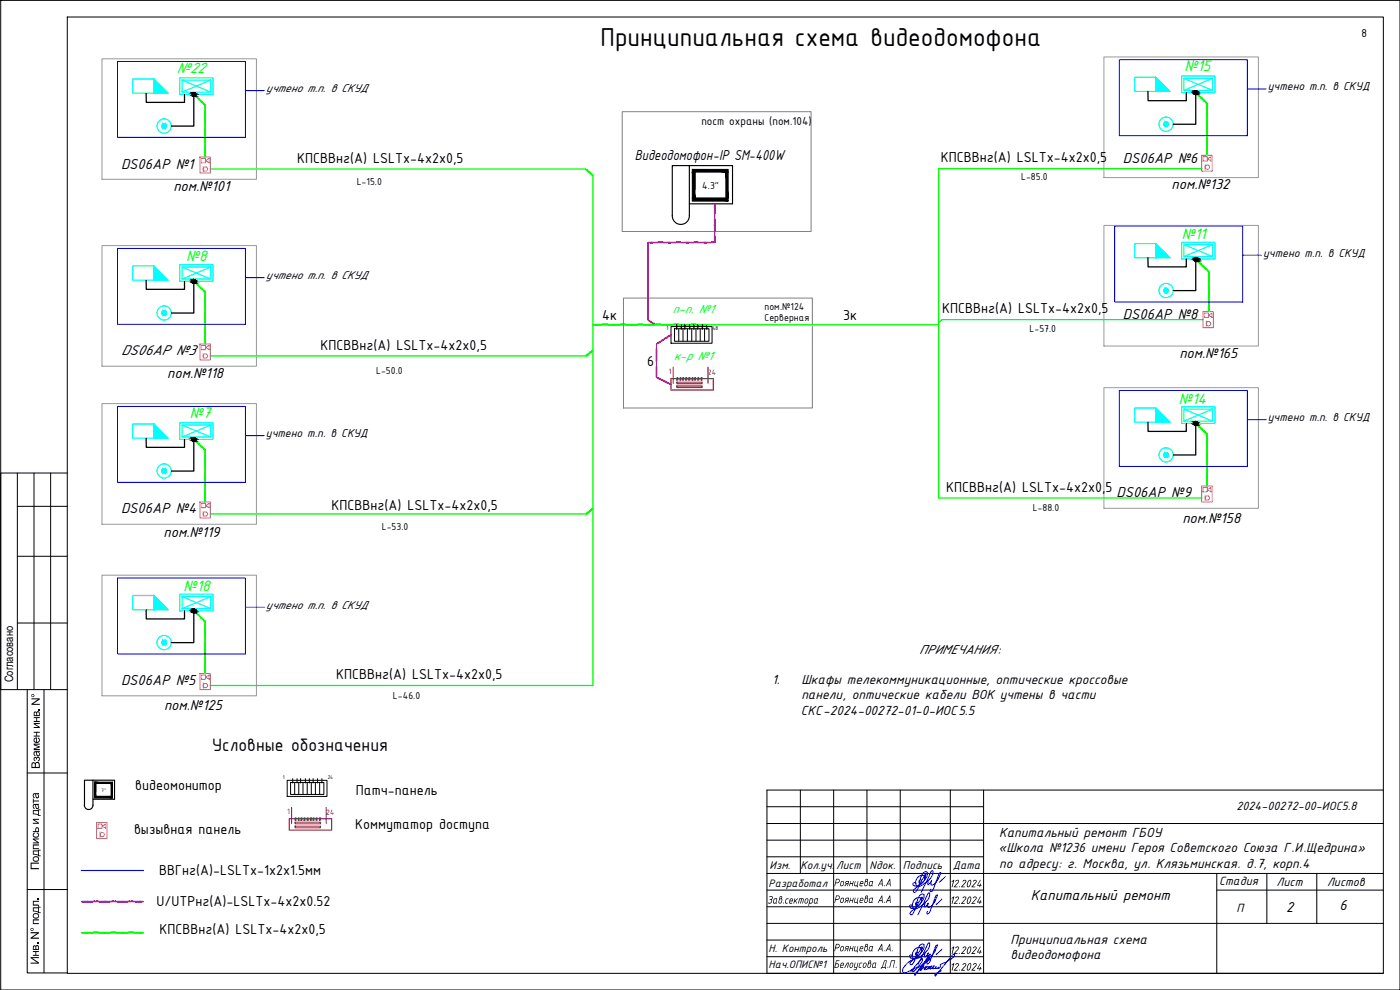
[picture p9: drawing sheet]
<svg xmlns="http://www.w3.org/2000/svg" width="420mm" height="297mm" viewBox="0 0 420 297" stroke-linecap="round" stroke-linejoin="round" font-family="sans-serif">
<defs><g id="words">
<text font-size="8.4" x="180.3" y="13.7">Принципиальная схема видеодомофона</text>
<text font-size="5.8" x="63.7" y="225.4">Условные обозначения</text>
<g font-size="4.9" fill="#0f0">
<text x="53" y="22">№22</text>
<text x="355.5" y="21.3">№15</text>
<text x="354.7" y="71.7">№11</text>
<text x="55.9" y="78.2">№8</text>
<text x="57" y="125.5">№7</text>
<text x="353.8" y="121.1">№14</text>
<text x="55.1" y="177.4">№18</text>
</g>
<g font-size="4.7">
<text x="36.3" y="50.7">DS06AP №1</text>
<text x="89.2" y="49">КПСВВнг(А) LSLTx-4х2х0,5</text>
<text x="190.5" y="48">Видеодомофон-IP SM-400W</text>
<text x="282.3" y="48.7">КПСВВнг(А) LSLTx-4х2х0,5</text>
<text x="337" y="48.8">DS06AP №6</text>
<text x="52" y="57.2">пом.№101</text>
<text x="351.6" y="56.7">пом.№132</text>
<text x="180.7" y="96">4к</text>
<text x="253.1" y="96">3к</text>
<text x="282.7" y="94">КПСВВнг(А) LSLTx-4х2х0,5</text>
<text x="337" y="95.7">DS06AP №8</text>
<text x="36.3" y="106.5">DS06AP №3</text>
<text x="96.2" y="105.1">КПСВВнг(А) LSLTx-4х2х0,5</text>
<text x="353.9" y="107.6">пом.№165</text>
<text x="50.2" y="113.4">пом.№118</text>
<text x="194.2" y="109.8">6</text>
<text x="283.9" y="147.6">КПСВВнг(А) LSLTx-4х2х0,5</text>
<text x="335.1" y="149">DS06AP №9</text>
<text x="36.3" y="154">DS06AP №4</text>
<text x="99.5" y="152.9">КПСВВнг(А) LSLTx-4х2х0,5</text>
<text x="49.1" y="161.1">пом.№119</text>
<text x="354.8" y="156.8">пом.№158</text>
<text x="100.9" y="203.8">КПСВВнг(А) LSLTx-4х2х0,5</text>
<text x="36.3" y="205.4">DS06AP №5</text>
<text x="49.2" y="212.9">пом.№125</text>
<text x="40.5" y="237.2">видеомонитор</text>
<text x="106.8" y="238.5">Патч-панель</text>
<text x="40.2" y="250.2">вызывная панель</text>
<text x="106.6" y="248.8">Коммутатор доступа</text>
<text x="47.8" y="262.5">ВВГнг(А)-LSLTx-1х2х1.5мм</text>
<text x="47" y="271.9">U/UTPнг(А)-LSLTx-4х2х0.52</text>
<text x="309.4" y="270.1">Капитальный ремонт</text>
<text x="386" y="273.5">2</text>
<text x="402" y="273.1">6</text>
<text x="47.9" y="280.3">КПСВВнг(А) LSLTx-4х2х0,5</text>
</g>
<g font-size="4.3">
<text x="275.9" y="196.1">ПРИМЕЧАНИЯ:</text>
<text x="231.7" y="205.3">1.</text>
<text x="240.5" y="205.3">Шкафы телекоммуникационные, оптические кроссовые</text>
<text x="240.5" y="209.8">панели, оптические кабели ВОК учтены в части</text>
<text x="240.4" y="214.4">СКС-2024-00272-01-0-ИОС5.5</text>
<text x="299.8" y="251.1">Капитальный ремонт ГБОУ</text>
<text x="299.6" y="255.7">«Школа №1236 имени Героя Советского Союза Г.И.Щедрина»</text>
<text x="299.8" y="260.3">по адресу: г. Москва, ул. Клязьминская. д.7, корп.4</text>
<text x="303.3" y="283.2">Принципиальная схема</text>
<text x="303.3" y="287.9">видеодомофона</text>
</g>
<g font-size="3.9" fill="#0f0">
<text x="201.8" y="94">п-п. №1</text>
<text x="202.2" y="107.9">к-р №1</text>
</g>
<g font-size="3.9">
<text x="371.1" y="242.9">2024-00272-00-ИОС5.8</text>
<text x="365.9" y="265.7">Стадия</text>
<text x="383.1" y="265.9">Лист</text>
<text x="398.3" y="265.9">Листов</text>
<text x="371.1" y="273.5">П</text>
</g>
<g font-size="3.7">
<text x="408.6" y="11.1">8</text>
<text x="79.8" y="27.6">учтено т.п. в СКУД</text>
<text x="380.5" y="27.1">учтено т.п. в СКУД</text>
<text x="210.5" y="37.5">пост охраны (пом.104)</text>
<text x="379.1" y="77">учтено т.п. в СКУД</text>
<text x="79.8" y="83.7">учтено т.п. в СКУД</text>
<text x="79.8" y="131.1">учтено т.п. в СКУД</text>
<text x="380.5" y="126.3">учтено т.п. в СКУД</text>
<text x="79.8" y="182.6">учтено т.п. в СКУД</text>
</g>
<g font-size="3.6">
<text x="231" y="260.8">Изм.</text>
<text x="240.2" y="260.8">Кол.уч.</text>
<text x="251" y="260.8">Лист</text>
<text x="261" y="260.8">Nдок.</text>
<text x="271" y="260.8">Подпись</text>
<text x="286" y="260.8">Дата</text>
</g>
<g font-size="3.5">
<text x="3.9" y="204.7" transform="rotate(-90 3.9 204.7)">Согласовано</text>
<text x="11.9" y="230.7" transform="rotate(-90 11.9 230.7)">Взамен инв</text>
<text x="11.7" y="261.1" transform="rotate(-90 11.7 261.1)">Подпись и дата</text>
<text x="230.7" y="266.1">Разработал</text>
<text x="250.2" y="265.9">Роянцева А</text>
<text x="265" y="265.9">.А</text>
<text x="11.7" y="270.2" transform="rotate(-90 11.7 270.2)">.</text>
<text x="230.2" y="271.1">Зав .сектора</text>
<text x="250.2" y="270.9">Роянцева А</text>
<text x="265" y="270.9">.А</text>
<text x="11.7" y="278.4" transform="rotate(-90 11.7 278.4)">подл</text>
<text x="230.7" y="285.5">Н. Контроль</text>
<text x="250.1" y="285.4">Роянцева А</text>
<text x="265" y="285.4">.А.</text>
<text x="11.7" y="289.4" transform="rotate(-90 11.7 289.4)">Инв . N°</text>
<text x="230.7" y="290.5">Нач.ОПИС№1</text>
<text x="250.1" y="290.4">Белоусова Д</text>
<text x="266.1" y="290.4">.П.</text>
</g>
<g font-size="3.3">
<text x="107.1" y="55.4">L-15.0</text>
<text x="210.8" y="56.7">4.3&quot;</text>
<text x="306.5" y="54.1">L-85.0</text>
<text x="229.4" y="92.9">пом.№124</text>
<text x="229.4" y="96.3">Серверная</text>
<text x="309" y="99.7">L-57.0</text>
<text x="112.9" y="112.1">L-50.0</text>
<text x="309.9" y="153.3">L-88.0</text>
<text x="114.6" y="158.9">L-53.0</text>
<text x="117.9" y="209.7">L-46.0</text>
</g>
<g font-size="2.5" fill="#991b1e">
<text x="200.7" y="112.2">1</text>
<text x="212.5" y="112.4">24</text>
<text x="86.2" y="244.2">1</text>
<text x="97.9" y="244.5">24</text>
</g>
<g font-size="1.8">
<text x="200" y="99">1</text>
<text x="213.8" y="99">48</text>
</g>
<g font-size="1.7">
<text x="84.9" y="233.8">1</text>
<text x="98.3" y="233.8">24</text>
</g>
<text font-size="1.6" x="30.5" y="237.6">7&quot;</text>
</g></defs>
<!-- layer: 0 -->
<g fill="none" stroke="#000" stroke-width=".3">
<path d="M.2 .1h420v296.9h-420zM20.2 5.1h395v286.9h-395zM5.2 151.9h15M5.2 141.9v65M10.2 141.9v65M15.2 141.9v65M20.2 141.9h-20v65h20M5.2 166.9h15M5.2 186.9h15M8.2 206.9v85h12M13.2 206.9v85M8.2 231.9h12"/>
<path d="M240.2 237.1v25M250.2 237.1v54.9M260.2 237.1v25M270.2 237.1v54.9M285.2 237.1v54.9M295.2 237.1v54.9M415.2 237.1h-185v54.9h185M230.2 247.1h185M230.2 242h65M230.2 252.1h65M230.2 257.1h65M8.2 266.9h12"/>
<path d="M230.2 262.1h185M230.2 277.1h185M230.2 272.1h65M230.2 267.1h65M365.2 267.1h50M365.2 262.1v29.9M380.2 262.1v15M395.2 262.1v15M230.2 282.1h65M230.2 287h65"/>
</g>
<g fill="#000">
<path d="M10.1 216.9h1.8v.3h-1.4l1.4 .9v.3h-1.8v-.3h1.4l-1.4-.8zM10.1 215.2h1.8v.3h-.8v.8h.8v.3h-1.8v-.3h.8v-.8h-.8zM11.6 212.7h.3v.4h-.3zM9.4 209.5h2.5v.4l-2 1.3h2v.3h-2.5v-.4l2-1.3h-2zM10.1 219.6h1.8v.3h-.8v.8h.8v.3h-1.8v-.3h.8v-.8h-.8zM9.9 245.7h1.8v.3h-1.4l1.4 .9v.3h-1.8v-.3h1.4l-1.4-.9zM9.9 239.6h.2v.6h1.6v.3h-1.6v.6h-.2zM9.9 270.3h1.8v.3h-1.6v.8h1.4l.2 .7h-.3l-.1-.4h-1.4zM285.6 264.5l.7-.5-.5 2.2-.2-.1 .4-1.7-.3 .3zM285.6 269.5l.7-.5-.5 2.2-.2-.1 .4-1.7-.3 .2zM286.7 264.3l.5-.3 .6 .3-.1 .6-1.1 1.1h.8v.2l-1.2-.1 1.4-1.6-.2-.3-.5 .3zM286.7 269.3l.5-.3 .6 .3-.1 .6-1.1 1.1h.8v.2l-1.2-.1 1.4-1.6-.2-.3-.5 .3z"/>
<path d="M287.8 270.9h.2v.3h-.2zM288.9 264.3l.8-.3 .3 .4-.1 .3-1.1 1.3h.7l.1 .2h-1.2l1.4-1.6-.2-.4-.5 .3zM288.9 269.3l.8-.3 .3 .4-.1 .3-1.1 1.3h.7l.1 .2h-1.2l1.4-1.6-.1-.4-.6 .3h-.2zM292 264.3l.5-.3 .6 .3-.1 .5-1.1 1.2h.8v.2h-1.2l1.4-1.7-.2-.3-.6 .3zM292 269.3l.5-.3 .6 .3-.1 .5-1.1 1.2h.8v.2h-1.2l1.4-1.7-.2-.3-.6 .3zM294.1 264l.2 .1-.8 1.4h.5l.3-.4v.4l.3 .2-.4 .1-.2 .4v-.4l-.8-.2zM294.1 269l.2 .1-.8 1.4h.5l.3-.4v.4l.3 .2-.4 .1-.3 .4 .1-.4-.8-.2zM9.2 279.7h2.5v.3l-2 1.3h2v.4h-2.5v-.4l1.9-1.3h-1.9zM285.6 284.5l.8-.5-.7 2.2 .3-1.8-.3 .2zM285.6 289.5l.8-.5-.7 2.2-.1-.1 .4-1.7-.3 .2zM286.8 284.2l.8-.2 .2 .6-1.2 1.4 .8 .2h-1.1l-.1-.1 1.4-1.6-.1-.3h-.3l-.4 .4zM286.9 289.2l.7-.2 .2 .6-1.2 1.4 .8 .2h-1.1l-.1-.1 1.4-1.6-.1-.3h-.3l-.4 .3z"/>
<path d="M287.9 285.9h.1l-.1 .3zM287.9 290.9h.1l-.1 .3zM288.9 284.3l.6-.3 .5 .3-.1 .5-1.1 1.2h.7v.2h-1.1l1.4-1.6-.1-.4-.7 .4zM288.9 289.3l.7-.3 .4 .3-.1 .5-1.1 1.2h.7v.2h-1.1l1.4-1.7-.2-.3-.6 .3zM292.1 284.2l.8-.2 .2 .6-1.2 1.4 .8 .2h-1.1l-.1-.2 1.4-1.5v-.2l-.4-.1-.4 .4zM292.1 289.2l.8-.2 .2 .6-1.2 1.4 .8 .2h-1.1l-.1-.2 1.4-1.5v-.3h-.4l-.4 .3zM294.1 284l.2 .1-.8 1.5h.5l.3-.5v.5l.3 .1-.4 .1-.2 .4v-.4l-.8-.2zM294.1 289l.2 .1-.8 1.5h.5l.3-.5v.5l.3 .1-.4 .1-.2 .4v-.4l-.8-.2z"/>
<path d="M9.4 208.7a.47 .47 0 0 1 .9 0 .47 .47 0 0 1-.9 0zM9.6 208.7a.29 .29 0 0 0 .5 0 .29 .29 0 0 0-.5 0z"/>
<path d="M10.3 213.5l.7 .2 .3-.3 .4 .1 .2 1.4h-1.8v-1.1zM10.5 213.8l-.1 .8h.5v-.6zM11.2 213.7l-.1 .9h.6l-.1-.8z"/>
<path d="M9.9 238.2l1.8-.3-.2 .4 .2 .8-.2 .4-.7-.1-.2-.8a.35 .35 0 0 0-.6-.2 .35 .35 0 0 0 .2 .6l.2 .2v.3l-.5-.4zM10.8 238.3l.2 .9h.3l.1-.7z"/>
<path d="M10.8 248.3l.5-.1 .3 .2 .1 1.3h-1.8v-.3h.7zM10.9 248.6l-.1 .8h.6v-.7z"/>
<path d="M9.9 243.1l2.3-.2v.2h-.5v1.4h.5v.3l-2.3-.5zM10.1 243.4v.7l1.3 .2v-.9z"/>
<path d="M9.9 241.4l1.8-.3v.4h-.2l.2 .8-.3 .5-.6-.2-.2-.7a.34 .34 0 0 0-.5-.2 .34 .34 0 0 0 .1 .6l.2 .1v.3l-.5-.4zM10.8 241.5l.2 .8 .3 .1 .1-.7z"/>
<path d="M9.9 272.2l2.3-.1v.2h-.5v1.4h.5v.3l-2.3-.5zM10.1 272.5v.7l1.3 .3v-1z"/>
<path d="M290.9 264.3l-.5 1.4a.28 .28 0 0 0 .3 .3 .28 .28 0 0 0 .2-.3l.4-1.4zM290.6 264.2l.7-.2 .2 1-.5 1-.6 .2-.2-.8z"/>
<path d="M291 269.2l-.6 1.1 .1 .7 .4-.2 .3-.8 .1-.7zM290.6 269.2l.4-.2 .4 .1 .1 .8-.4 1-.7 .3-.2-.8z"/>
<path d="M291 284.2l-.5 .8v1l.3-.1 .4-.9 .1-.7zM290.7 284.1l.6-.1 .2 .6-.4 1.3-.6 .3-.3-.2v-.6z"/>
<path d="M291 289.2l-.5 .8v1l.3-.1 .4-.9 .1-.7zM290.6 289.3l.7-.3 .2 .6-.4 1.3-.7 .3-.2-.2v-.6z"/>
<circle cx="288" cy="266.1" r=".17"/>
</g>
<g fill="#000">
<path d="M258 289l.8-.1-.7 .3-.2 .8 .5 .4h-.5l-.2-.3z"/>
<path d="M241.7 269.7l.5-.2 .4 .3-.2 1.1-.5 .2-.5-.3zM241.8 269.9l-.2 .8 .5 .2 .3-1z"/>
<path d="M243.1 269.6h.8l.2 .4-.3 .9-.9 .2-.2 .7-.1-.2zM243.2 269.8l-.2 1.1h.5l.3-1z"/>
<path d="M244.7 269.8l-.2 1.1 .5-.1 .3-1zM244.5 269.7l.4-.2 .6 .1-.2 1.5h-.8l-.3-.2z"/>
<path d="M258.4 269.6l-.2 .4h.7v-.4zM258.1 269.6l.4-.2 .5 .1v.7h-.8l-.1 .3v.2h.8l-.1 .2-.8-.1z"/>
<path d="M258.4 264.6l-.2 .4h.7v-.4zM258.2 264.5l.7-.1 .2 .1-.1 .7h-.8l-.1 .3v.2h.8l-.1 .2-.9-.2z"/>
<path d="M260 268.9l-.2 .5 .5-.3zM259.7 268.9l.6-.2 .2 .2-.2 .5 .2 .2-.1 .9-.5 .4-.4-.1-.2-.3zM259.8 269.6l-.3 .8 .3 .3 .3-.2 .2-.6v-.3z"/>
<path d="M260 263.9l-.2 .5h.3a.24 .24 0 0 0 .2-.3 .24 .24 0 0 0-.3-.2zM259.8 263.8h.7l-.2 .6 .2 .5-.2 .8-.6 .2-.4-.5zM259.8 264.6l-.2 1.1 .5-.2 .2-.6v-.3z"/>
<path d="M261.2 269.6l-.3 1 .4 .1 .3-.2 .2-.9zM261 269.5l1-.1-.2 1.5h-.9l-.2-.2z"/>
<path d="M261.2 264.6l-.2 1.1 .5-.1 .3-1zM261 264.5l1-.1-.2 1.5h-.8l-.3-.2z"/>
<path d="M264.6 269.1l-.6 1h.7zM264.6 268.7l.2 .1 .1 2.1h-.2v-.5h-.8l-.4 .5z"/>
<path d="M264.6 264.1l-.6 1h.7zM264.6 263.7l.2 .1 .1 2.1-.2-.1v-.5h-.8l-.4 .6z"/>
<path d="M258.4 284.2l-.2 .4h.7l-.1-.5zM258.2 284l.6-.1 .3 .2-.1 .7h-.9v.2l.1 .2h.6v.2h-.7l-.2-.2z"/>
<path d="M259.2 289l.6-.2 .3 .4-.1 .7-.5 .5h-.3l-.3-.3zM259.4 289.1l-.3 .7 .1 .4 .5-.1 .2-.7-.1-.3z"/>
<path d="M259.9 283.4l-.1 .6 .5-.3-.1-.3zM259.8 283.3l.5-.1 .2 .2-.1 1.5-.5 .5-.6-.2zM259.8 284.2l-.3 .9 .4 .1 .4-.9z"/>
<path d="M260.9 288.4l-.1 .5 .5-.4zM260.7 288.3l.3-.2 .5 .2-.1 1.6-.5 .5-.5-.1-.1-.2zM260.8 289.1l-.3 .7 .2 .4 .4-.1 .2-.7-.1-.3z"/>
<path d="M261.2 284.1l-.3 .9 .1 .2 .5-.1 .2-1zM260.9 284.1l.3-.2h.8l-.3 1.2 .1 .3h-1z"/>
<path d="M262.2 289.1l-.2 1.1 .5-.1 .3-1.1zM262 289l1-.2-.2 1.6-1.1-.2z"/>
<path d="M265.3 288.2h.8l-.4 2h.2l-.1 .4-.2 .1v-.3h-1l-.2 .3zM265.5 288.4l-.6 1.8h.6l.4-1.8z"/>
<path d="M264.6 283.7l-.6 .9h.6zM264.5 283.2h.3l.1 2.2h-.2v-.5h-.8l-.4 .5z"/>
</g>
<path d="M30.6 17.6h46.4v36.2h-46.4z" fill="none" stroke="#989898" stroke-width=".3"/>
<path d="M63.1 50.7h112.6" fill="none" stroke="#0f0" stroke-width=".38"/>
<g fill="none" stroke="#dd6e6e" stroke-width=".3">
<path d="M60 47.1h3.1v4.8h-3.1zM60.4 47.5h1.3v1.3h-1.3zM61 49.9v1.6M61.7 48.2l1.1-.7v1.3z"/>
<circle cx="61.7" cy="50.7" r=".66"/>
</g>
<g fill="none" stroke="#f0f" stroke-width=".34">
<path d="M194.4 72.8v.1M194.4 73v.1M194.4 73.2v.1M194.4 73.4v.2M194.4 73.6v.2M194.4 73.9v.1M194.4 74.1v.1M194.4 74.3v.1M194.4 74.5v.1M194.4 74.7v.1M194.4 74.9v.1M194.4 75.1v.1"/>
<path d="M194.4 75.3v.1M194.4 75.5v.1M194.4 75.7v.1M194.4 75.9v.2M194.4 76.1v.2M194.4 76.4v.1"/>
</g>
<g fill="#f0f" stroke="#f0f" stroke-width=".3">
<circle cx="194.4" cy="73" r=".12"/>
<circle cx="194.4" cy="73.2" r=".12"/>
<circle cx="194.4" cy="73.4" r=".12"/>
<circle cx="194.4" cy="73.6" r=".12"/>
<circle cx="194.4" cy="73.8" r=".12"/>
<circle cx="194.4" cy="74" r=".12"/>
<circle cx="194.4" cy="74.2" r=".12"/>
<circle cx="194.4" cy="74.4" r=".12"/>
<circle cx="194.4" cy="74.6" r=".12"/>
<circle cx="194.4" cy="74.7" r=".12"/>
<circle cx="194.4" cy="74.8" r=".12"/>
<circle cx="194.4" cy="74.9" r=".12"/>
<circle cx="194.4" cy="75" r=".12"/>
<circle cx="194.4" cy="75.3" r=".12"/>
<circle cx="194.4" cy="75.5" r=".12"/>
<circle cx="194.4" cy="75.7" r=".12"/>
<circle cx="194.4" cy="75.9" r=".12"/>
<circle cx="194.4" cy="76.1" r=".12"/>
<circle cx="194.4" cy="76.3" r=".12"/>
</g>
<circle cx="194.4" cy="76.5" r=".17" fill="#f0f"/>
<path d="M194.4 76.6v.1" fill="none" stroke="#f0f" stroke-width=".34"/>
<circle cx="194.4" cy="76.7" r=".17" fill="#f0f"/>
<path d="M194.4 76.8v.1" fill="none" stroke="#f0f" stroke-width=".34"/>
<circle cx="194.4" cy="76.9" r=".17" fill="#f0f"/>
<path d="M194.4 77v.1" fill="none" stroke="#f0f" stroke-width=".34"/>
<circle cx="194.4" cy="77.2" r=".17" fill="#f0f"/>
<path d="M194.4 77.2v.1" fill="none" stroke="#f0f" stroke-width=".34"/>
<circle cx="194.4" cy="77.4" r=".17" fill="#f0f"/>
<path d="M194.4 77.4v.1" fill="none" stroke="#f0f" stroke-width=".34"/>
<circle cx="194.4" cy="77.6" r=".17" fill="#f0f"/>
<path d="M194.4 77.6v.2" fill="none" stroke="#f0f" stroke-width=".34"/>
<circle cx="194.4" cy="77.8" r=".17" fill="#f0f"/>
<path d="M194.4 77.8v.2" fill="none" stroke="#f0f" stroke-width=".34"/>
<circle cx="194.4" cy="78" r=".17" fill="#f0f"/>
<g fill="none" stroke="#f0f" stroke-width=".34">
<path d="M194.4 78v.2M194.4 78.3v.1M194.4 78.5v.1M194.4 78.7v.1M194.4 78.9v.1M194.4 79.1v.1M194.4 79.3v.1M194.4 79.5v.1M194.4 79.7v.1M194.4 80h.1M194.4 80.2h.1M194.4 80.3v.2"/>
<path d="M194.4 80.5v.2M194.4 80.8v.1M194.4 81v.1M194.4 81.2v.1M194.4 81.4v.1M194.4 81.6v.1"/>
</g>
<g fill="#f0f" stroke="#f0f" stroke-width=".3">
<circle cx="194.4" cy="78.2" r=".12"/>
<circle cx="194.4" cy="78.4" r=".12"/>
<circle cx="194.4" cy="78.6" r=".12"/>
<circle cx="194.4" cy="78.8" r=".12"/>
<circle cx="194.4" cy="79.1" r=".12"/>
<circle cx="194.4" cy="79.3" r=".12"/>
<circle cx="194.4" cy="79.5" r=".12"/>
<circle cx="194.4" cy="79.7" r=".12"/>
<circle cx="194.4" cy="79.9" r=".12"/>
<circle cx="194.4" cy="80.1" r=".12"/>
<circle cx="194.4" cy="80.3" r=".12"/>
<circle cx="194.4" cy="80.5" r=".12"/>
<circle cx="194.4" cy="80.7" r=".12"/>
<circle cx="194.4" cy="80.9" r=".12"/>
<circle cx="194.4" cy="81.1" r=".12"/>
<circle cx="194.4" cy="81.3" r=".12"/>
<circle cx="194.4" cy="81.6" r=".12"/>
</g>
<circle cx="194.4" cy="81.8" r=".17" fill="#f0f"/>
<path d="M194.4 81.8v.1" fill="none" stroke="#f0f" stroke-width=".34"/>
<circle cx="194.4" cy="82" r=".17" fill="#f0f"/>
<path d="M194.4 82v.2" fill="none" stroke="#f0f" stroke-width=".34"/>
<circle cx="194.4" cy="82.2" r=".17" fill="#f0f"/>
<path d="M194.4 82.2v.2" fill="none" stroke="#f0f" stroke-width=".34"/>
<circle cx="194.4" cy="82.4" r=".17" fill="#f0f"/>
<path d="M194.4 82.5v.1" fill="none" stroke="#f0f" stroke-width=".34"/>
<circle cx="194.4" cy="82.6" r=".17" fill="#f0f"/>
<path d="M194.4 82.7v.1" fill="none" stroke="#f0f" stroke-width=".34"/>
<circle cx="194.4" cy="82.8" r=".17" fill="#f0f"/>
<path d="M194.4 82.9v.1" fill="none" stroke="#f0f" stroke-width=".34"/>
<circle cx="194.4" cy="83" r=".17" fill="#f0f"/>
<path d="M194.4 83.1v.1" fill="none" stroke="#f0f" stroke-width=".34"/>
<circle cx="194.4" cy="83.3" r=".17" fill="#f0f"/>
<g fill="none" stroke="#f0f" stroke-width=".34">
<path d="M194.4 83.3v.1M194.4 83.5v.1M194.4 83.7v.1M194.4 83.9v.2M194.4 84.1v.2M194.4 84.4v.1M194.4 84.6v.1M194.4 84.8v.1M194.4 85v.1M194.4 85.2v.1M194.4 85.4v.1M194.4 85.6v.1"/>
<path d="M194.4 85.8v.1M194.4 86v.1M194.4 86.2v.1M194.4 86.4v.2M194.4 86.6v.2M194.4 86.9v.1"/>
</g>
<g fill="#f0f" stroke="#f0f" stroke-width=".3">
<circle cx="194.4" cy="83.5" r=".12"/>
<circle cx="194.4" cy="83.7" r=".12"/>
<circle cx="194.4" cy="83.9" r=".12"/>
<circle cx="194.4" cy="84.1" r=".12"/>
<circle cx="194.4" cy="84.3" r=".12"/>
<circle cx="194.4" cy="84.5" r=".12"/>
<circle cx="194.4" cy="84.7" r=".12"/>
<circle cx="194.4" cy="84.9" r=".12"/>
<circle cx="194.4" cy="85.1" r=".12"/>
<circle cx="194.4" cy="85.2" r=".12"/>
<circle cx="194.4" cy="85.3" r=".12"/>
<circle cx="194.4" cy="85.4" r=".12"/>
<circle cx="194.4" cy="85.5" r=".12"/>
<circle cx="194.4" cy="85.8" r=".12"/>
<circle cx="194.4" cy="86" r=".12"/>
<circle cx="194.4" cy="86.2" r=".12"/>
<circle cx="194.4" cy="86.4" r=".12"/>
<circle cx="194.4" cy="86.6" r=".12"/>
<circle cx="194.4" cy="86.8" r=".12"/>
</g>
<circle cx="194.4" cy="87" r=".17" fill="#f0f"/>
<path d="M194.4 87.1v.1" fill="none" stroke="#f0f" stroke-width=".34"/>
<circle cx="194.4" cy="87.2" r=".17" fill="#f0f"/>
<path d="M194.4 87.3v.1" fill="none" stroke="#f0f" stroke-width=".34"/>
<circle cx="194.4" cy="87.4" r=".17" fill="#f0f"/>
<path d="M194.4 87.5v.1" fill="none" stroke="#f0f" stroke-width=".34"/>
<circle cx="194.4" cy="87.7" r=".17" fill="#f0f"/>
<path d="M194.4 87.7v.1" fill="none" stroke="#f0f" stroke-width=".34"/>
<circle cx="194.4" cy="87.9" r=".17" fill="#f0f"/>
<path d="M194.4 87.9v.1" fill="none" stroke="#f0f" stroke-width=".34"/>
<circle cx="194.4" cy="88.1" r=".17" fill="#f0f"/>
<path d="M194.4 88.1v.2" fill="none" stroke="#f0f" stroke-width=".34"/>
<circle cx="194.4" cy="88.3" r=".17" fill="#f0f"/>
<path d="M194.4 88.3v.2" fill="none" stroke="#f0f" stroke-width=".34"/>
<circle cx="194.4" cy="88.5" r=".17" fill="#f0f"/>
<g fill="none" stroke="#f0f" stroke-width=".34">
<path d="M194.4 88.5v.2M194.4 88.8v.1M194.4 89v.1M194.4 89.2v.1M194.4 89.4v.1M194.4 89.6v.1M194.4 89.8v.1M194.4 90v.1M194.4 90.2v.1M194.4 90.5h.1M194.4 90.7h.1M194.4 90.8v.2"/>
<path d="M194.4 91v.2M194.4 91.3v.1M194.4 91.5v.1M194.4 91.7v.1M194.4 91.9v.1M194.4 92.1v.1M194.4 92.3v.1"/>
</g>
<g fill="#f0f" stroke="#f0f" stroke-width=".3">
<circle cx="194.4" cy="88.7" r=".12"/>
<circle cx="194.4" cy="88.9" r=".12"/>
<circle cx="194.4" cy="89.1" r=".12"/>
<circle cx="194.4" cy="89.3" r=".12"/>
<circle cx="194.4" cy="89.6" r=".12"/>
<circle cx="194.4" cy="89.8" r=".12"/>
<circle cx="194.4" cy="90" r=".12"/>
<circle cx="194.4" cy="90.2" r=".12"/>
<circle cx="194.4" cy="90.4" r=".12"/>
<circle cx="194.4" cy="90.6" r=".12"/>
<circle cx="194.4" cy="90.8" r=".12"/>
<circle cx="194.4" cy="91" r=".12"/>
<circle cx="194.4" cy="91.2" r=".12"/>
<circle cx="194.4" cy="91.4" r=".12"/>
<circle cx="194.4" cy="91.6" r=".12"/>
<circle cx="194.4" cy="91.8" r=".12"/>
<circle cx="194.4" cy="92.1" r=".12"/>
<circle cx="194.4" cy="92.3" r=".12"/>
</g>
<circle cx="194.4" cy="92.5" r=".17" fill="#f0f"/>
<path d="M194.4 92.5v.2" fill="none" stroke="#f0f" stroke-width=".34"/>
<circle cx="194.4" cy="92.7" r=".17" fill="#f0f"/>
<path d="M194.4 92.7v.2" fill="none" stroke="#f0f" stroke-width=".34"/>
<circle cx="194.4" cy="92.9" r=".17" fill="#f0f"/>
<path d="M194.4 92.9v.2" fill="none" stroke="#f0f" stroke-width=".34"/>
<circle cx="194.4" cy="93.1" r=".17" fill="#f0f"/>
<path d="M194.4 93.2v.1" fill="none" stroke="#f0f" stroke-width=".34"/>
<circle cx="194.4" cy="93.3" r=".17" fill="#f0f"/>
<path d="M194.4 93.4v.1" fill="none" stroke="#f0f" stroke-width=".34"/>
<circle cx="194.4" cy="93.5" r=".17" fill="#f0f"/>
<path d="M194.4 93.6v.1" fill="none" stroke="#f0f" stroke-width=".34"/>
<circle cx="194.4" cy="93.8" r=".17" fill="#f0f"/>
<path d="M194.4 93.8v.1M194.4 94v.1M194.4 94.2v.1M194.4 94.4v.2M194.4 94.6v.2M194.4 94.9v.1M194.4 95.1v.1M194.4 95.3v.1M194.4 95.5v.1M194.4 95.7v.1M194.4 95.9v.1" fill="none" stroke="#f0f" stroke-width=".34"/>
<g fill="#f0f" stroke="#f0f" stroke-width=".3">
<circle cx="194.4" cy="94" r=".12"/>
<circle cx="194.4" cy="94.2" r=".12"/>
<circle cx="194.4" cy="94.4" r=".12"/>
<circle cx="194.4" cy="94.6" r=".12"/>
<circle cx="194.4" cy="94.8" r=".12"/>
<circle cx="194.4" cy="95" r=".12"/>
<circle cx="194.4" cy="95.2" r=".12"/>
<circle cx="194.4" cy="95.4" r=".12"/>
<circle cx="194.4" cy="95.6" r=".12"/>
<circle cx="194.4" cy="95.7" r=".12"/>
<circle cx="194.4" cy="95.8" r=".12"/>
<circle cx="194.4" cy="95.9" r=".12"/>
</g>
<path d="M30.6 73.7h46.4v36.2h-46.4zM30.6 121.1h46.4v36.2h-46.4zM30.6 172.6h46.4v36.2h-46.4z" fill="none" stroke="#989898" stroke-width=".3"/>
<path d="M177.9 52.6v153.1h-114.8M63.1 106.8h112.8M63.1 154.2h112.9" fill="none" stroke="#0f0" stroke-width=".38"/>
<g fill="none" stroke="#dd6e6e" stroke-width=".3">
<path d="M60 103.2h3.1v4.8h-3.1zM60.4 103.6h1.3v1.3h-1.3zM61 106v1.6M61.7 104.3l1.1-.7v1.3zM60 150.6h3.1v4.8h-3.1zM60.4 151h1.3v1.3h-1.3zM61 153.4v1.6M61.7 151.7l1.1-.7v1.3zM60 202.1h3.1v4.8h-3.1zM60.4 202.5h1.3v1.3h-1.3zM61 204.9v1.6M61.7 203.1l1.1-.6v1.3z"/>
<circle cx="61.7" cy="106.8" r=".66"/>
<circle cx="61.7" cy="154.2" r=".66"/>
<circle cx="61.7" cy="205.7" r=".66"/>
</g>
<g fill="none" stroke="#991b1e" stroke-width=".34">
<path d="M201.4 113.6h12.7v3.4h-12.7zM202.1 110.2v4.8M203.1 114.7h7.6v.4h-7.6zM203.1 115.8h7.6v.5h-7.6zM203.2 113.3h.2v.7h-.2zM204.1 113.3h.2v.7h-.2zM204.9 113.3h.3v.7h-.3zM205.8 113.3h.3v.7h-.3zM206.8 113.3h.3v.7h-.3zM207.7 113.3h.3v.7h-.3zM208.5 113.3h.3v.7h-.3zM209.5 113.3h.2v.7h-.2z"/>
<path d="M210.4 113.3h.3v.7h-.3zM212.5 110.2v4.8"/>
</g>
<path d="M200.7 115.1h.2M201 115.2h.1M201.1 115.3h.1M201.3 115.3l.1 .1" fill="none" stroke="#f0f" stroke-width=".34"/>
<g fill="#f0f" stroke="#f0f" stroke-width=".3">
<circle cx="201.2" cy="115.3" r=".12"/>
<circle cx="201.1" cy="115.3" r=".12"/>
<circle cx="201.1" cy="115.2" r=".12"/>
<circle cx="200.9" cy="115.2" r=".12"/>
</g>
<circle cx="200.7" cy="115" r=".17" fill="#f0f"/>
<path d="M199.8 114.6l.1 .1M200 114.7l.1 .1M200.2 114.8h.1M200.4 114.9h.1M200.6 115h.1" fill="none" stroke="#f0f" stroke-width=".34"/>
<g fill="#f0f" stroke="#f0f" stroke-width=".3">
<circle cx="200.5" cy="115" r=".12"/>
<circle cx="200.3" cy="114.9" r=".12"/>
<circle cx="200.1" cy="114.8" r=".12"/>
<circle cx="200.1" cy="114.7" r=".12"/>
<circle cx="200" cy="114.7" r=".12"/>
<circle cx="199.9" cy="114.7" r=".12"/>
</g>
<circle cx="199.8" cy="114.6" r=".17" fill="#f0f"/>
<path d="M198.1 113.7l.1 .1M198.3 113.9h.1M198.5 113.9l.1 .1M198.7 114l.1 .1M198.9 114.1l.1 .1M199.1 114.2l.1 .1M199.3 114.3v.1M199.4 114.4l.2 .1M199.6 114.5l.1 .1" fill="none" stroke="#f0f" stroke-width=".34"/>
<g fill="#f0f" stroke="#f0f" stroke-width=".3">
<circle cx="199.6" cy="114.5" r=".12"/>
<circle cx="199.4" cy="114.4" r=".12"/>
<circle cx="199.2" cy="114.3" r=".12"/>
<circle cx="199" cy="114.2" r=".12"/>
<circle cx="198.8" cy="114.1" r=".12"/>
<circle cx="198.6" cy="114" r=".12"/>
<circle cx="198.5" cy="113.9" r=".12"/>
<circle cx="198.3" cy="113.8" r=".12"/>
</g>
<circle cx="198.1" cy="113.7" r=".17" fill="#f0f"/>
<path d="M197.2 113.3l.1 .1M197.4 113.4h.1M197.6 113.5h.1M197.7 113.6h.2M198 113.7h.1" fill="none" stroke="#f0f" stroke-width=".34"/>
<g fill="#f0f" stroke="#f0f" stroke-width=".3">
<circle cx="197.9" cy="113.6" r=".12"/>
<circle cx="197.7" cy="113.5" r=".12"/>
<circle cx="197.5" cy="113.4" r=".12"/>
<circle cx="197.4" cy="113.4" r=".12"/>
<circle cx="197.3" cy="113.4" r=".12"/>
</g>
<circle cx="197.1" cy="113.3" r=".17" fill="#f0f"/>
<path d="M196.6 97.4h.1M197 113.2h.1" fill="none" stroke="#f0f" stroke-width=".34"/>
<circle cx="196.5" cy="97.4" r=".17" fill="#f0f"/>
<path d="M196.4 97.3h.1" fill="none" stroke="#f0f" stroke-width=".34"/>
<circle cx="196.3" cy="97.2" r=".17" fill="#f0f"/>
<path d="M195.5 96.7l.1 .1M195.7 96.8v.1M195.8 96.9l.2 .1M196 97l.1 .1M196.2 97.1l.1 .1" fill="none" stroke="#f0f" stroke-width=".34"/>
<g fill="#f0f" stroke="#f0f" stroke-width=".3">
<circle cx="196.2" cy="97.1" r=".12"/>
<circle cx="196" cy="97" r=".12"/>
<circle cx="195.8" cy="96.9" r=".12"/>
<circle cx="195.6" cy="96.8" r=".12"/>
</g>
<circle cx="195.5" cy="96.7" r=".17" fill="#f0f"/>
<path d="M194.6 96.1l.1 .1M194.8 96.3h.1M194.9 96.3l.2 .1M195.2 96.5h.1M195.3 96.6h.1" fill="none" stroke="#f0f" stroke-width=".34"/>
<g fill="#f0f" stroke="#f0f" stroke-width=".3">
<circle cx="195.3" cy="96.5" r=".12"/>
<circle cx="195.2" cy="96.5" r=".12"/>
<circle cx="195.1" cy="96.5" r=".12"/>
<circle cx="194.8" cy="96.2" r=".12"/>
<circle cx="194.7" cy="96.2" r=".12"/>
</g>
<circle cx="194.6" cy="96.1" r=".17" fill="#f0f"/>
<path d="M194.4 96l.1 .1" fill="none" stroke="#f0f" stroke-width=".34"/>
<g fill="none" stroke="#0f0" stroke-width=".34">
<path d="M208.8 97.4h.2M209 97.4h.2M209.3 97.4h.1M209.5 97.4h.1M209.7 97.4h.1M209.9 97.4h.1M210.1 97.4h.1M210.3 97.4h.1M210.5 97.4h.1M210.7 97.4h.1M210.9 97.4h.1M211.2 97.4h.1"/>
<path d="M211.3 97.4h.2M211.5 97.4h.2M211.8 97.4h.1M212 97.4h.1"/>
</g>
<g fill="#0f0" stroke="#0f0" stroke-width=".3">
<circle cx="211.9" cy="97.4" r=".12"/>
<circle cx="211.7" cy="97.4" r=".12"/>
<circle cx="211.5" cy="97.4" r=".12"/>
<circle cx="211.3" cy="97.4" r=".12"/>
<circle cx="211.1" cy="97.4" r=".12"/>
<circle cx="210.9" cy="97.4" r=".12"/>
<circle cx="210.7" cy="97.4" r=".12"/>
<circle cx="210.6" cy="97.4" r=".12"/>
<circle cx="210.5" cy="97.4" r=".12"/>
<circle cx="210.3" cy="97.4" r=".12"/>
<circle cx="210.1" cy="97.4" r=".12"/>
<circle cx="209.8" cy="97.4" r=".12"/>
<circle cx="209.6" cy="97.4" r=".12"/>
<circle cx="209.4" cy="97.4" r=".12"/>
<circle cx="209.2" cy="97.4" r=".12"/>
<circle cx="209" cy="97.4" r=".12"/>
</g>
<circle cx="208.8" cy="97.4" r=".17" fill="#0f0"/>
<path d="M208.6 97.4h.1" fill="none" stroke="#0f0" stroke-width=".34"/>
<circle cx="208.6" cy="97.4" r=".17" fill="#0f0"/>
<path d="M208.4 97.4h.1" fill="none" stroke="#0f0" stroke-width=".34"/>
<circle cx="208.4" cy="97.4" r=".17" fill="#0f0"/>
<path d="M208.2 97.4h.1" fill="none" stroke="#0f0" stroke-width=".34"/>
<circle cx="208.2" cy="97.4" r=".17" fill="#0f0"/>
<path d="M208 97.4h.1" fill="none" stroke="#0f0" stroke-width=".34"/>
<circle cx="207.9" cy="97.4" r=".17" fill="#0f0"/>
<path d="M207.8 97.4h.1" fill="none" stroke="#0f0" stroke-width=".34"/>
<circle cx="207.7" cy="97.4" r=".17" fill="#0f0"/>
<path d="M207.6 97.4h.1" fill="none" stroke="#0f0" stroke-width=".34"/>
<circle cx="207.5" cy="97.4" r=".17" fill="#0f0"/>
<g fill="none" stroke="#0f0" stroke-width=".34">
<path d="M203.6 97.4h.1M203.8 97.4h.1M204 97.4h.1M204.2 97.4h.1M204.4 97.4h.2M204.6 97.4h.2M204.9 97.4h.1M205.1 97.4h.1M205.3 97.4h.1M205.5 97.4h.1M205.7 97.4h.1M205.9 97.4h.1"/>
<path d="M206.1 97.4h.1M206.3 97.4h.1M206.5 97.4h.1M206.7 97.4h.1M206.9 97.4h.2M207.1 97.4h.2M207.3 97.4h.2"/>
</g>
<g fill="#0f0" stroke="#0f0" stroke-width=".3">
<circle cx="207.3" cy="97.4" r=".12"/>
<circle cx="207.1" cy="97.4" r=".12"/>
<circle cx="206.9" cy="97.4" r=".12"/>
<circle cx="206.7" cy="97.4" r=".12"/>
<circle cx="206.5" cy="97.4" r=".12"/>
<circle cx="206.2" cy="97.4" r=".12"/>
<circle cx="206" cy="97.4" r=".12"/>
<circle cx="205.8" cy="97.4" r=".12"/>
<circle cx="205.7" cy="97.4" r=".12"/>
<circle cx="205.6" cy="97.4" r=".12"/>
<circle cx="205.4" cy="97.4" r=".12"/>
<circle cx="205.2" cy="97.4" r=".12"/>
<circle cx="205" cy="97.4" r=".12"/>
<circle cx="204.8" cy="97.4" r=".12"/>
<circle cx="204.6" cy="97.4" r=".12"/>
<circle cx="204.4" cy="97.4" r=".12"/>
<circle cx="204.2" cy="97.4" r=".12"/>
<circle cx="204" cy="97.4" r=".12"/>
<circle cx="203.7" cy="97.4" r=".12"/>
</g>
<circle cx="203.5" cy="97.4" r=".17" fill="#0f0"/>
<path d="M203.4 97.4h.1" fill="none" stroke="#0f0" stroke-width=".34"/>
<circle cx="203.3" cy="97.4" r=".17" fill="#0f0"/>
<path d="M203.2 97.4h.1" fill="none" stroke="#0f0" stroke-width=".34"/>
<circle cx="203.1" cy="97.4" r=".17" fill="#0f0"/>
<path d="M202.9 97.4h.2" fill="none" stroke="#0f0" stroke-width=".34"/>
<circle cx="202.9" cy="97.4" r=".17" fill="#0f0"/>
<path d="M202.7 97.4h.2" fill="none" stroke="#0f0" stroke-width=".34"/>
<circle cx="202.7" cy="97.4" r=".17" fill="#0f0"/>
<path d="M202.5 97.4h.1" fill="none" stroke="#0f0" stroke-width=".34"/>
<circle cx="202.5" cy="97.4" r=".17" fill="#0f0"/>
<path d="M202.3 97.4h.1" fill="none" stroke="#0f0" stroke-width=".34"/>
<circle cx="202.3" cy="97.4" r=".17" fill="#0f0"/>
<g fill="none" stroke="#0f0" stroke-width=".34">
<path d="M198.3 97.4h.2M198.5 97.4h.2M198.8 97.4h.1M199 97.4h.1M199.2 97.4h.1M199.4 97.4h.1M199.6 97.4h.1M199.8 97.4h.1M200 97.4h.1M200.2 97.4h.1M200.4 97.4h.1M200.6 97.4h.1"/>
<path d="M200.8 97.4h.2M201 97.4h.2M201.3 97.4h.1M201.5 97.4h.1M201.7 97.4h.1M201.9 97.4h.1M202.1 97.4h.1"/>
</g>
<g fill="#0f0" stroke="#0f0" stroke-width=".3">
<circle cx="202.1" cy="97.4" r=".12"/>
<circle cx="201.8" cy="97.4" r=".12"/>
<circle cx="201.6" cy="97.4" r=".12"/>
<circle cx="201.4" cy="97.4" r=".12"/>
<circle cx="201.2" cy="97.4" r=".12"/>
<circle cx="201" cy="97.4" r=".12"/>
<circle cx="200.8" cy="97.4" r=".12"/>
<circle cx="200.6" cy="97.4" r=".12"/>
<circle cx="200.4" cy="97.4" r=".12"/>
<circle cx="200.2" cy="97.4" r=".12"/>
<circle cx="200.1" cy="97.4" r=".12"/>
<circle cx="200" cy="97.4" r=".12"/>
<circle cx="199.9" cy="97.4" r=".12"/>
<circle cx="199.8" cy="97.4" r=".12"/>
<circle cx="199.6" cy="97.4" r=".12"/>
<circle cx="199.3" cy="97.4" r=".12"/>
<circle cx="199.1" cy="97.4" r=".12"/>
<circle cx="198.9" cy="97.4" r=".12"/>
<circle cx="198.7" cy="97.4" r=".12"/>
<circle cx="198.5" cy="97.4" r=".12"/>
</g>
<circle cx="198.3" cy="97.4" r=".17" fill="#0f0"/>
<path d="M198.1 97.4h.1" fill="none" stroke="#0f0" stroke-width=".34"/>
<circle cx="198.1" cy="97.4" r=".17" fill="#0f0"/>
<path d="M197.9 97.4h.1" fill="none" stroke="#0f0" stroke-width=".34"/>
<circle cx="197.9" cy="97.4" r=".17" fill="#0f0"/>
<path d="M197.7 97.4h.1" fill="none" stroke="#0f0" stroke-width=".34"/>
<circle cx="197.7" cy="97.4" r=".17" fill="#0f0"/>
<path d="M197.5 97.4h.1" fill="none" stroke="#0f0" stroke-width=".34"/>
<circle cx="197.4" cy="97.4" r=".17" fill="#0f0"/>
<path d="M197.3 97.4h.1" fill="none" stroke="#0f0" stroke-width=".34"/>
<circle cx="197.2" cy="97.4" r=".17" fill="#0f0"/>
<path d="M197.1 97.4h.1" fill="none" stroke="#0f0" stroke-width=".34"/>
<circle cx="197" cy="97.4" r=".17" fill="#0f0"/>
<path d="M196.9 97.4h.1" fill="none" stroke="#0f0" stroke-width=".34"/>
<circle cx="196.8" cy="97.4" r=".17" fill="#0f0"/>
<g fill="none" stroke="#0f0" stroke-width=".34">
<path d="M192.9 97.4h.1M193.1 97.4h.1M193.3 97.4h.1M193.5 97.4h.1M193.7 97.4h.1M193.9 97.4h.2M194.1 97.4h.2M194.4 97.4h.1M194.6 97.4h.1M194.8 97.4h.1M195 97.4h.1M195.2 97.4h.1"/>
<path d="M195.4 97.4h.1M195.6 97.4h.1M195.8 97.4h.1M196 97.4h.1M196.2 97.4h.1M196.4 97.4h.2M196.6 97.4h.2"/>
</g>
<g fill="#0f0" stroke="#0f0" stroke-width=".3">
<circle cx="196.6" cy="97.4" r=".12"/>
<circle cx="196.4" cy="97.4" r=".12"/>
<circle cx="196.2" cy="97.4" r=".12"/>
<circle cx="196" cy="97.4" r=".12"/>
<circle cx="195.7" cy="97.4" r=".12"/>
<circle cx="195.5" cy="97.4" r=".12"/>
<circle cx="195.3" cy="97.4" r=".12"/>
<circle cx="195.2" cy="97.4" r=".12"/>
<circle cx="195.1" cy="97.4" r=".12"/>
<circle cx="194.9" cy="97.4" r=".12"/>
<circle cx="194.7" cy="97.4" r=".12"/>
<circle cx="194.5" cy="97.4" r=".12"/>
<circle cx="194.3" cy="97.4" r=".12"/>
<circle cx="194.1" cy="97.4" r=".12"/>
<circle cx="193.9" cy="97.4" r=".12"/>
<circle cx="193.7" cy="97.4" r=".12"/>
<circle cx="193.5" cy="97.4" r=".12"/>
<circle cx="193.2" cy="97.4" r=".12"/>
<circle cx="193" cy="97.4" r=".12"/>
</g>
<circle cx="192.8" cy="97.4" r=".17" fill="#0f0"/>
<path d="M192.7 97.4h.1" fill="none" stroke="#0f0" stroke-width=".34"/>
<circle cx="192.6" cy="97.4" r=".17" fill="#0f0"/>
<path d="M192.4 97.4h.2" fill="none" stroke="#0f0" stroke-width=".34"/>
<circle cx="192.4" cy="97.4" r=".17" fill="#0f0"/>
<path d="M192.2 97.4h.2" fill="none" stroke="#0f0" stroke-width=".34"/>
<circle cx="192.2" cy="97.4" r=".17" fill="#0f0"/>
<path d="M192 97.4h.2" fill="none" stroke="#0f0" stroke-width=".34"/>
<circle cx="192" cy="97.4" r=".17" fill="#0f0"/>
<path d="M191.8 97.4h.1" fill="none" stroke="#0f0" stroke-width=".34"/>
<circle cx="191.8" cy="97.4" r=".17" fill="#0f0"/>
<path d="M191.6 97.4h.1" fill="none" stroke="#0f0" stroke-width=".34"/>
<circle cx="191.6" cy="97.4" r=".17" fill="#0f0"/>
<g fill="none" stroke="#0f0" stroke-width=".34">
<path d="M187.6 97.4h.1M187.8 97.4h.2M188 97.4h.2M188.3 97.4h.1M188.5 97.4h.1M188.7 97.4h.1M188.9 97.4h.1M189.1 97.4h.1M189.3 97.4h.1M189.5 97.4h.1M189.7 97.4h.1M189.9 97.4h.1"/>
<path d="M190.1 97.4h.1M190.3 97.4h.2M190.5 97.4h.2M190.8 97.4h.1M191 97.4h.1M191.2 97.4h.1M191.4 97.4h.1"/>
</g>
<g fill="#0f0" stroke="#0f0" stroke-width=".3">
<circle cx="191.3" cy="97.4" r=".12"/>
<circle cx="191.1" cy="97.4" r=".12"/>
<circle cx="190.9" cy="97.4" r=".12"/>
<circle cx="190.7" cy="97.4" r=".12"/>
<circle cx="190.5" cy="97.4" r=".12"/>
<circle cx="190.3" cy="97.4" r=".12"/>
<circle cx="190.1" cy="97.4" r=".12"/>
<circle cx="189.9" cy="97.4" r=".12"/>
<circle cx="189.7" cy="97.4" r=".12"/>
<circle cx="189.5" cy="97.4" r=".12"/>
<circle cx="189.4" cy="97.4" r=".12"/>
<circle cx="189.3" cy="97.4" r=".12"/>
<circle cx="189.2" cy="97.4" r=".12"/>
<circle cx="189.1" cy="97.4" r=".12"/>
<circle cx="188.8" cy="97.4" r=".12"/>
<circle cx="188.6" cy="97.4" r=".12"/>
<circle cx="188.4" cy="97.4" r=".12"/>
<circle cx="188.2" cy="97.4" r=".12"/>
<circle cx="188" cy="97.4" r=".12"/>
<circle cx="187.8" cy="97.4" r=".12"/>
</g>
<circle cx="187.6" cy="97.4" r=".17" fill="#0f0"/>
<path d="M187.4 97.4h.1" fill="none" stroke="#0f0" stroke-width=".34"/>
<circle cx="187.4" cy="97.4" r=".17" fill="#0f0"/>
<path d="M187.2 97.4h.1" fill="none" stroke="#0f0" stroke-width=".34"/>
<circle cx="187.2" cy="97.4" r=".17" fill="#0f0"/>
<path d="M187 97.4h.1" fill="none" stroke="#0f0" stroke-width=".34"/>
<circle cx="186.9" cy="97.4" r=".17" fill="#0f0"/>
<path d="M186.8 97.4h.1" fill="none" stroke="#0f0" stroke-width=".34"/>
<circle cx="186.7" cy="97.4" r=".17" fill="#0f0"/>
<path d="M186.6 97.4h.1" fill="none" stroke="#0f0" stroke-width=".34"/>
<circle cx="186.5" cy="97.4" r=".17" fill="#0f0"/>
<path d="M186.4 97.4h.1" fill="none" stroke="#0f0" stroke-width=".34"/>
<circle cx="186.3" cy="97.4" r=".17" fill="#0f0"/>
<g fill="none" stroke="#0f0" stroke-width=".34">
<path d="M182.4 97.4h.1M182.6 97.4h.1M182.8 97.4h.1M183 97.4h.1M183.2 97.4h.1M183.4 97.4h.2M183.6 97.4h.2M183.9 97.4h.1M184.1 97.4h.1M184.3 97.4h.1M184.5 97.4h.1M184.7 97.4h.1"/>
<path d="M184.9 97.4h.1M185.1 97.4h.1M185.3 97.4h.1M185.5 97.4h.1M185.7 97.4h.1M185.9 97.4h.2M186.1 97.4h.2"/>
</g>
<g fill="#0f0" stroke="#0f0" stroke-width=".3">
<circle cx="186.1" cy="97.4" r=".12"/>
<circle cx="185.9" cy="97.4" r=".12"/>
<circle cx="185.7" cy="97.4" r=".12"/>
<circle cx="185.5" cy="97.4" r=".12"/>
<circle cx="185.2" cy="97.4" r=".12"/>
<circle cx="185" cy="97.4" r=".12"/>
<circle cx="184.8" cy="97.4" r=".12"/>
<circle cx="184.6" cy="97.4" r=".12"/>
<circle cx="184.4" cy="97.4" r=".12"/>
<circle cx="184.2" cy="97.4" r=".12"/>
<circle cx="184" cy="97.4" r=".12"/>
<circle cx="183.8" cy="97.4" r=".12"/>
<circle cx="183.6" cy="97.4" r=".12"/>
<circle cx="183.4" cy="97.4" r=".12"/>
<circle cx="183.2" cy="97.4" r=".12"/>
<circle cx="183" cy="97.4" r=".12"/>
<circle cx="182.8" cy="97.4" r=".12"/>
<circle cx="182.5" cy="97.4" r=".12"/>
</g>
<circle cx="182.3" cy="97.4" r=".17" fill="#0f0"/>
<path d="M182.2 97.4h.1" fill="none" stroke="#0f0" stroke-width=".34"/>
<circle cx="182.1" cy="97.4" r=".17" fill="#0f0"/>
<path d="M181.9 97.4h.2" fill="none" stroke="#0f0" stroke-width=".34"/>
<circle cx="181.9" cy="97.4" r=".17" fill="#0f0"/>
<path d="M181.7 97.4h.2" fill="none" stroke="#0f0" stroke-width=".34"/>
<circle cx="181.7" cy="97.4" r=".17" fill="#0f0"/>
<path d="M181.5 97.4h.2" fill="none" stroke="#0f0" stroke-width=".34"/>
<circle cx="181.5" cy="97.4" r=".17" fill="#0f0"/>
<path d="M181.3 97.4h.1" fill="none" stroke="#0f0" stroke-width=".34"/>
<circle cx="181.3" cy="97.4" r=".17" fill="#0f0"/>
<path d="M181.1 97.4h.1" fill="none" stroke="#0f0" stroke-width=".34"/>
<circle cx="181.1" cy="97.4" r=".17" fill="#0f0"/>
<path d="M180.9 97.4h.1" fill="none" stroke="#0f0" stroke-width=".34"/>
<circle cx="180.8" cy="97.4" r=".17" fill="#0f0"/>
<g fill="none" stroke="#0f0" stroke-width=".34">
<path d="M177.9 97.4h.2M178.2 97.4h.1M178.4 97.4h.1M178.6 97.4h.1M178.8 97.4h.1M179 97.4h.1M179.2 97.4h.1M179.4 97.4h.1M179.6 97.4h.1M179.8 97.4h.2M180 97.4h.2M180.3 97.4h.1"/>
<path d="M180.5 97.4h.1M180.7 97.4h.1M176 106.8h-.1M176.1 106.6v.1M176.3 106.5h-.1M176.5 106.3l-.1 .1M176.7 106.2l-.1 .1M176.8 106.1h-.1M177 105.9l-.1 .1"/>
</g>
<g fill="#0f0" stroke="#0f0" stroke-width=".3">
<circle cx="180.6" cy="97.4" r=".12"/>
<circle cx="180.4" cy="97.4" r=".12"/>
<circle cx="180.2" cy="97.4" r=".12"/>
<circle cx="180" cy="97.4" r=".12"/>
<circle cx="179.8" cy="97.4" r=".12"/>
<circle cx="179.6" cy="97.4" r=".12"/>
<circle cx="179.4" cy="97.4" r=".12"/>
<circle cx="179.2" cy="97.4" r=".12"/>
<circle cx="179" cy="97.4" r=".12"/>
<circle cx="178.9" cy="97.4" r=".12"/>
<circle cx="178.8" cy="97.4" r=".12"/>
<circle cx="178.7" cy="97.4" r=".12"/>
<circle cx="178.6" cy="97.4" r=".12"/>
<circle cx="178.3" cy="97.4" r=".12"/>
<circle cx="178.1" cy="97.4" r=".12"/>
<circle cx="176" cy="106.7" r=".12"/>
<circle cx="176.1" cy="106.7" r=".12"/>
<circle cx="176.2" cy="106.6" r=".12"/>
<circle cx="176.2" cy="106.5" r=".12"/>
<circle cx="176.4" cy="106.5" r=".12"/>
<circle cx="176.4" cy="106.4" r=".12"/>
<circle cx="176.5" cy="106.3" r=".12"/>
<circle cx="176.7" cy="106.2" r=".12"/>
<circle cx="176.8" cy="106" r=".12"/>
<circle cx="176.9" cy="106" r=".12"/>
</g>
<circle cx="177" cy="105.9" r=".17" fill="#0f0"/>
<path d="M177.1 105.8l-.1 .1M177.3 105.6l-.1 .1M177.5 105.5l-.1 .1M177.6 105.4l-.1 .1M177.8 105.3h-.1" fill="none" stroke="#0f0" stroke-width=".34"/>
<g fill="#0f0" stroke="#0f0" stroke-width=".3">
<circle cx="177.2" cy="105.8" r=".12"/>
<circle cx="177.2" cy="105.7" r=".12"/>
<circle cx="177.3" cy="105.6" r=".12"/>
<circle cx="177.5" cy="105.5" r=".12"/>
<circle cx="177.6" cy="105.4" r=".12"/>
<circle cx="177.7" cy="105.4" r=".12"/>
</g>
<circle cx="177.8" cy="105.2" r=".17" fill="#0f0"/>
<path d="M177.9 105.1l-.1 .1M176 154.2h.1M176.2 154l-.1 .1M176.4 153.9l-.1 .1M176.5 153.8h-.1M176.7 153.6l-.1 .1M176.8 153.5l-.1 .1M177 153.4h-.1M177.2 153.2l-.1 .1M177.3 153.1h-.1M177.5 152.9l-.1 .1" fill="none" stroke="#0f0" stroke-width=".34"/>
<g fill="#0f0" stroke="#0f0" stroke-width=".3">
<circle cx="176.1" cy="154.2" r=".12"/>
<circle cx="176.1" cy="154.1" r=".12"/>
<circle cx="176.2" cy="154" r=".12"/>
<circle cx="176.4" cy="153.9" r=".12"/>
<circle cx="176.5" cy="153.7" r=".12"/>
<circle cx="176.6" cy="153.7" r=".12"/>
<circle cx="176.7" cy="153.6" r=".12"/>
<circle cx="176.9" cy="153.5" r=".12"/>
<circle cx="176.9" cy="153.4" r=".12"/>
<circle cx="177" cy="153.3" r=".12"/>
<circle cx="177.2" cy="153.2" r=".12"/>
<circle cx="177.3" cy="153.1" r=".12"/>
<circle cx="177.4" cy="153.1" r=".12"/>
</g>
<circle cx="177.5" cy="152.9" r=".17" fill="#0f0"/>
<path d="M177.6 152.8l-.1 .1M177.8 152.7l-.1 .1M177.9 152.6h.1" fill="none" stroke="#0f0" stroke-width=".34"/>
<g fill="#0f0" stroke="#0f0" stroke-width=".3">
<circle cx="177.7" cy="152.8" r=".12"/>
<circle cx="177.8" cy="152.6" r=".12"/>
</g>
<g fill="none" stroke="#dd6e6e" stroke-width=".3">
<path d="M29 246.8h3.1v4.8h-3.1zM29.4 247.3h1.2v1.2h-1.2zM30 249.6v1.6M30.6 247.9l1.2-.6v1.2z"/>
<circle cx="30.7" cy="250.4" r=".66"/>
</g>
<path d="M186.7 33.5h56.7v36h-56.7z" fill="none" stroke="#808080" stroke-width=".3"/>
<g fill="none" stroke="#f0f" stroke-width=".34">
<path d="M194.4 72.8h.2M194.6 72.8h.2M194.9 72.8h.1M195.1 72.8h.1M195.3 72.8h.1M195.5 72.8h.1M195.7 72.8h.1M195.9 72.8h.1M196.1 72.8h.1M196.3 72.8h.1M196.5 72.8h.1M196.7 72.8h.2"/>
<path d="M196.9 72.8h.2M197.1 72.8h.2M197.4 72.8h.1"/>
</g>
<g fill="#f0f" stroke="#f0f" stroke-width=".3">
<circle cx="194.6" cy="72.8" r=".12"/>
<circle cx="194.8" cy="72.8" r=".12"/>
<circle cx="195" cy="72.8" r=".12"/>
<circle cx="195.2" cy="72.8" r=".12"/>
<circle cx="195.4" cy="72.8" r=".12"/>
<circle cx="195.5" cy="72.8" r=".12"/>
<circle cx="195.6" cy="72.8" r=".12"/>
<circle cx="195.7" cy="72.8" r=".12"/>
<circle cx="195.8" cy="72.8" r=".12"/>
<circle cx="195.9" cy="72.8" r=".12"/>
<circle cx="196" cy="72.8" r=".12"/>
<circle cx="196.3" cy="72.8" r=".12"/>
<circle cx="196.5" cy="72.8" r=".12"/>
<circle cx="196.7" cy="72.8" r=".12"/>
<circle cx="196.9" cy="72.8" r=".12"/>
<circle cx="197.1" cy="72.8" r=".12"/>
<circle cx="197.3" cy="72.8" r=".12"/>
</g>
<circle cx="197.5" cy="72.8" r=".17" fill="#f0f"/>
<path d="M197.6 72.8h.1" fill="none" stroke="#f0f" stroke-width=".34"/>
<circle cx="197.7" cy="72.8" r=".17" fill="#f0f"/>
<path d="M197.8 72.8h.1" fill="none" stroke="#f0f" stroke-width=".34"/>
<circle cx="198" cy="72.8" r=".17" fill="#f0f"/>
<path d="M198 72.8h.1" fill="none" stroke="#f0f" stroke-width=".34"/>
<circle cx="198.2" cy="72.8" r=".17" fill="#f0f"/>
<path d="M198.2 72.8h.1" fill="none" stroke="#f0f" stroke-width=".34"/>
<circle cx="198.4" cy="72.8" r=".17" fill="#f0f"/>
<path d="M198.4 72.8h.1" fill="none" stroke="#f0f" stroke-width=".34"/>
<circle cx="198.6" cy="72.8" r=".17" fill="#f0f"/>
<path d="M198.6 72.8h.2" fill="none" stroke="#f0f" stroke-width=".34"/>
<circle cx="198.8" cy="72.8" r=".17" fill="#f0f"/>
<path d="M198.8 72.8h.2" fill="none" stroke="#f0f" stroke-width=".34"/>
<circle cx="199" cy="72.8" r=".17" fill="#f0f"/>
<g fill="none" stroke="#f0f" stroke-width=".34">
<path d="M199.1 72.8h.1M199.3 72.8h.1M199.5 72.8h.1M199.7 72.8h.1M199.9 72.8h.1M200.1 72.8h.1M200.3 72.8h.1M200.5 72.8h.1M200.7 72.8h.1M201 72.8h.1M201.2 72.8h.1M201.3 72.8h.2"/>
<path d="M201.5 72.8h.2M201.8 72.8h.1M202 72.8h.1M202.2 72.8h.1M202.4 72.8h.1M202.6 72.8h.1M202.8 72.8h.1"/>
</g>
<g fill="#f0f" stroke="#f0f" stroke-width=".3">
<circle cx="199.2" cy="72.8" r=".12"/>
<circle cx="199.4" cy="72.8" r=".12"/>
<circle cx="199.6" cy="72.8" r=".12"/>
<circle cx="199.9" cy="72.8" r=".12"/>
<circle cx="200.1" cy="72.8" r=".12"/>
<circle cx="200.3" cy="72.8" r=".12"/>
<circle cx="200.5" cy="72.8" r=".12"/>
<circle cx="200.7" cy="72.8" r=".12"/>
<circle cx="200.9" cy="72.8" r=".12"/>
<circle cx="201.1" cy="72.8" r=".12"/>
<circle cx="201.3" cy="72.8" r=".12"/>
<circle cx="201.5" cy="72.8" r=".12"/>
<circle cx="201.7" cy="72.8" r=".12"/>
<circle cx="201.9" cy="72.8" r=".12"/>
<circle cx="202.1" cy="72.8" r=".12"/>
<circle cx="202.4" cy="72.8" r=".12"/>
<circle cx="202.6" cy="72.8" r=".12"/>
<circle cx="202.8" cy="72.8" r=".12"/>
</g>
<circle cx="203" cy="72.8" r=".17" fill="#f0f"/>
<path d="M203 72.8h.2" fill="none" stroke="#f0f" stroke-width=".34"/>
<circle cx="203.2" cy="72.8" r=".17" fill="#f0f"/>
<path d="M203.2 72.8h.2" fill="none" stroke="#f0f" stroke-width=".34"/>
<circle cx="203.4" cy="72.8" r=".17" fill="#f0f"/>
<path d="M203.5 72.8h.1" fill="none" stroke="#f0f" stroke-width=".34"/>
<circle cx="203.6" cy="72.8" r=".17" fill="#f0f"/>
<path d="M203.7 72.8h.1" fill="none" stroke="#f0f" stroke-width=".34"/>
<circle cx="203.8" cy="72.8" r=".17" fill="#f0f"/>
<path d="M203.9 72.8h.1" fill="none" stroke="#f0f" stroke-width=".34"/>
<circle cx="204" cy="72.8" r=".17" fill="#f0f"/>
<path d="M204.1 72.8h.1" fill="none" stroke="#f0f" stroke-width=".34"/>
<circle cx="204.3" cy="72.8" r=".17" fill="#f0f"/>
<g fill="none" stroke="#f0f" stroke-width=".34">
<path d="M204.3 72.8h.1M204.5 72.8h.1M204.7 72.8h.2M204.9 72.8h.2M205.1 72.8h.2M205.4 72.8h.1M205.6 72.8h.1M205.8 72.8h.1M206 72.8h.1M206.2 72.8h.1M206.4 72.8h.1M206.6 72.8h.1"/>
<path d="M206.8 72.8h.1M207 72.8h.1M207.2 72.8h.1M207.4 72.8h.2M207.6 72.8h.2M207.9 72.8h.1M208.1 72.8h.1"/>
</g>
<g fill="#f0f" stroke="#f0f" stroke-width=".3">
<circle cx="204.5" cy="72.8" r=".12"/>
<circle cx="204.7" cy="72.8" r=".12"/>
<circle cx="204.9" cy="72.8" r=".12"/>
<circle cx="205.1" cy="72.8" r=".12"/>
<circle cx="205.3" cy="72.8" r=".12"/>
<circle cx="205.5" cy="72.8" r=".12"/>
<circle cx="205.7" cy="72.8" r=".12"/>
<circle cx="205.9" cy="72.8" r=".12"/>
<circle cx="206.1" cy="72.8" r=".12"/>
<circle cx="206.2" cy="72.8" r=".12"/>
<circle cx="206.3" cy="72.8" r=".12"/>
<circle cx="206.4" cy="72.8" r=".12"/>
<circle cx="206.5" cy="72.8" r=".12"/>
<circle cx="206.6" cy="72.8" r=".12"/>
<circle cx="206.8" cy="72.8" r=".12"/>
<circle cx="207" cy="72.8" r=".12"/>
<circle cx="207.2" cy="72.8" r=".12"/>
<circle cx="207.4" cy="72.8" r=".12"/>
<circle cx="207.6" cy="72.8" r=".12"/>
<circle cx="207.8" cy="72.8" r=".12"/>
<circle cx="208" cy="72.8" r=".12"/>
</g>
<circle cx="208.2" cy="72.8" r=".17" fill="#f0f"/>
<path d="M208.3 72.8h.1" fill="none" stroke="#f0f" stroke-width=".34"/>
<circle cx="208.4" cy="72.8" r=".17" fill="#f0f"/>
<path d="M208.5 72.8h.1" fill="none" stroke="#f0f" stroke-width=".34"/>
<circle cx="208.7" cy="72.8" r=".17" fill="#f0f"/>
<path d="M208.7 72.8h.1" fill="none" stroke="#f0f" stroke-width=".34"/>
<circle cx="208.9" cy="72.8" r=".17" fill="#f0f"/>
<path d="M208.9 72.8h.1" fill="none" stroke="#f0f" stroke-width=".34"/>
<circle cx="209.1" cy="72.8" r=".17" fill="#f0f"/>
<path d="M209.1 72.8h.2" fill="none" stroke="#f0f" stroke-width=".34"/>
<circle cx="209.3" cy="72.8" r=".17" fill="#f0f"/>
<path d="M209.3 72.8h.2" fill="none" stroke="#f0f" stroke-width=".34"/>
<circle cx="209.5" cy="72.8" r=".17" fill="#f0f"/>
<g fill="none" stroke="#f0f" stroke-width=".34">
<path d="M209.6 72.8h.1M209.8 72.8h.1M210 72.8h.1M210.2 72.8h.1M210.4 72.8h.1M210.6 72.8h.1M210.8 72.8h.1M211 72.8h.2M211.2 72.8h.1M211.5 72.8h.1M211.7 72.8h.1M211.9 72.8h.1"/>
<path d="M212 72.8h.2M212.3 72.8h.1M212.5 72.8h.1M212.7 72.8h.1M212.9 72.8h.1M213.1 72.8h.1M213.3 72.8h.1"/>
</g>
<g fill="#f0f" stroke="#f0f" stroke-width=".3">
<circle cx="209.7" cy="72.8" r=".12"/>
<circle cx="209.9" cy="72.8" r=".12"/>
<circle cx="210.1" cy="72.8" r=".12"/>
<circle cx="210.4" cy="72.8" r=".12"/>
<circle cx="210.6" cy="72.8" r=".12"/>
<circle cx="210.8" cy="72.8" r=".12"/>
<circle cx="211" cy="72.8" r=".12"/>
<circle cx="211.2" cy="72.8" r=".12"/>
<circle cx="211.4" cy="72.8" r=".12"/>
<circle cx="211.6" cy="72.8" r=".12"/>
<circle cx="211.8" cy="72.8" r=".12"/>
<circle cx="212" cy="72.8" r=".12"/>
<circle cx="212.2" cy="72.8" r=".12"/>
<circle cx="212.4" cy="72.8" r=".12"/>
<circle cx="212.6" cy="72.8" r=".12"/>
<circle cx="212.8" cy="72.8" r=".12"/>
<circle cx="213.1" cy="72.8" r=".12"/>
<circle cx="213.3" cy="72.8" r=".12"/>
</g>
<circle cx="213.5" cy="72.8" r=".17" fill="#f0f"/>
<path d="M213.5 72.8h.2" fill="none" stroke="#f0f" stroke-width=".34"/>
<circle cx="213.7" cy="72.8" r=".17" fill="#f0f"/>
<path d="M213.7 72.8h.2" fill="none" stroke="#f0f" stroke-width=".34"/>
<circle cx="213.9" cy="72.8" r=".17" fill="#f0f"/>
<path d="M214 72.8h.1" fill="none" stroke="#f0f" stroke-width=".34"/>
<circle cx="214.1" cy="72.8" r=".17" fill="#f0f"/>
<path d="M214.2 72.8h.1" fill="none" stroke="#f0f" stroke-width=".34"/>
<circle cx="214.3" cy="72.8" r=".17" fill="#f0f"/>
<path d="M214.5 72.7l-.1 .1M214.5 70.8v.1M214.5 71v.1M214.5 71.2v.2M214.5 71.4v.2M214.5 71.7v.1M214.5 71.9v.1M214.5 72.1v.1M214.5 72.3v.1M214.5 72.5v.1" fill="none" stroke="#f0f" stroke-width=".34"/>
<g fill="#f0f" stroke="#f0f" stroke-width=".3">
<circle cx="214.5" cy="72.7" r=".12"/>
<circle cx="214.5" cy="72.6" r=".12"/>
<circle cx="214.5" cy="72.5" r=".12"/>
<circle cx="214.5" cy="72.4" r=".12"/>
<circle cx="214.5" cy="72.2" r=".12"/>
<circle cx="214.5" cy="72" r=".12"/>
<circle cx="214.5" cy="71.8" r=".12"/>
<circle cx="214.5" cy="71.6" r=".12"/>
<circle cx="214.5" cy="71.4" r=".12"/>
<circle cx="214.5" cy="71.2" r=".12"/>
<circle cx="214.5" cy="71" r=".12"/>
</g>
<circle cx="214.5" cy="70.8" r=".17" fill="#f0f"/>
<path d="M214.5 70.6v.1" fill="none" stroke="#f0f" stroke-width=".34"/>
<circle cx="214.5" cy="70.6" r=".17" fill="#f0f"/>
<path d="M214.5 70.4v.1" fill="none" stroke="#f0f" stroke-width=".34"/>
<circle cx="214.5" cy="70.3" r=".17" fill="#f0f"/>
<path d="M214.5 70.2v.1" fill="none" stroke="#f0f" stroke-width=".34"/>
<circle cx="214.5" cy="70.1" r=".17" fill="#f0f"/>
<path d="M214.5 70v.1" fill="none" stroke="#f0f" stroke-width=".34"/>
<circle cx="214.5" cy="69.9" r=".17" fill="#f0f"/>
<path d="M214.5 69.8v.1" fill="none" stroke="#f0f" stroke-width=".34"/>
<circle cx="214.5" cy="69.7" r=".17" fill="#f0f"/>
<path d="M214.5 69.5v.2" fill="none" stroke="#f0f" stroke-width=".34"/>
<circle cx="214.5" cy="69.5" r=".17" fill="#f0f"/>
<g fill="none" stroke="#f0f" stroke-width=".34">
<path d="M214.5 65.6v.1M214.5 65.8v.1M214.5 66v.1M214.5 66.2v.1M214.5 66.4v.1M214.5 66.6v.1M214.5 66.8v.2M214.5 67v.1M214.5 67.3h.1M214.5 67.5h.1M214.5 67.7v.1M214.5 67.8v.2"/>
<path d="M214.5 68.1v.1M214.5 68.3v.1M214.5 68.5v.1M214.5 68.7v.1M214.5 68.9v.1M214.5 69.1v.1M214.5 69.3v.2"/>
</g>
<g fill="#f0f" stroke="#f0f" stroke-width=".3">
<circle cx="214.5" cy="69.3" r=".12"/>
<circle cx="214.5" cy="69.1" r=".12"/>
<circle cx="214.5" cy="68.9" r=".12"/>
<circle cx="214.5" cy="68.6" r=".12"/>
<circle cx="214.5" cy="68.4" r=".12"/>
<circle cx="214.5" cy="68.2" r=".12"/>
<circle cx="214.5" cy="68" r=".12"/>
<circle cx="214.5" cy="67.8" r=".12"/>
<circle cx="214.5" cy="67.6" r=".12"/>
<circle cx="214.5" cy="67.4" r=".12"/>
<circle cx="214.5" cy="67.2" r=".12"/>
<circle cx="214.5" cy="67" r=".12"/>
<circle cx="214.5" cy="66.8" r=".12"/>
<circle cx="214.5" cy="66.6" r=".12"/>
<circle cx="214.5" cy="66.4" r=".12"/>
<circle cx="214.5" cy="66.1" r=".12"/>
<circle cx="214.5" cy="65.9" r=".12"/>
<circle cx="214.5" cy="65.7" r=".12"/>
</g>
<circle cx="214.5" cy="65.5" r=".17" fill="#f0f"/>
<path d="M214.5 65.3v.2" fill="none" stroke="#f0f" stroke-width=".34"/>
<circle cx="214.5" cy="65.3" r=".17" fill="#f0f"/>
<path d="M214.5 65.1v.2" fill="none" stroke="#f0f" stroke-width=".34"/>
<circle cx="214.5" cy="65.1" r=".17" fill="#f0f"/>
<path d="M214.5 64.9v.2" fill="none" stroke="#f0f" stroke-width=".34"/>
<circle cx="214.5" cy="64.9" r=".17" fill="#f0f"/>
<path d="M214.5 64.7v.1" fill="none" stroke="#f0f" stroke-width=".34"/>
<circle cx="214.5" cy="64.7" r=".17" fill="#f0f"/>
<path d="M214.5 64.5v.1" fill="none" stroke="#f0f" stroke-width=".34"/>
<circle cx="214.5" cy="64.5" r=".17" fill="#f0f"/>
<path d="M214.5 64.3v.1" fill="none" stroke="#f0f" stroke-width=".34"/>
<circle cx="214.5" cy="64.2" r=".17" fill="#f0f"/>
<g fill="none" stroke="#f0f" stroke-width=".34">
<path d="M214.5 61.4v.1M214.5 61.6v.1M214.5 61.8v.1M214.5 62v.1M214.5 62.2v.1M214.5 62.4v.1M214.5 62.6v.1M214.5 62.8v.1M214.5 63v.1M214.5 63.2v.2M214.5 63.4v.2M214.5 63.7v.1"/>
<path d="M214.5 63.9v.1M214.5 64.1v.1"/>
</g>
<g fill="#f0f" stroke="#f0f" stroke-width=".3">
<circle cx="214.5" cy="64" r=".12"/>
<circle cx="214.5" cy="63.8" r=".12"/>
<circle cx="214.5" cy="63.6" r=".12"/>
<circle cx="214.5" cy="63.4" r=".12"/>
<circle cx="214.5" cy="63.2" r=".12"/>
<circle cx="214.5" cy="63" r=".12"/>
<circle cx="214.5" cy="62.8" r=".12"/>
<circle cx="214.5" cy="62.6" r=".12"/>
<circle cx="214.5" cy="62.4" r=".12"/>
<circle cx="214.5" cy="62.3" r=".12"/>
<circle cx="214.5" cy="62.2" r=".12"/>
<circle cx="214.5" cy="62.1" r=".12"/>
<circle cx="214.5" cy="62" r=".12"/>
<circle cx="214.5" cy="61.9" r=".12"/>
<circle cx="214.5" cy="61.7" r=".12"/>
<circle cx="214.5" cy="61.5" r=".12"/>
</g>
<path d="M187.1 89.4h56.7v33h-56.7z" fill="none" stroke="#808080" stroke-width=".3"/>
<path d="M175.7 50.7l.2 .3M176 51l.1 .1" fill="none" stroke="#0f0" stroke-width=".34"/>
<circle cx="176" cy="51" r=".12" fill="#0f0" stroke="#0f0" stroke-width=".3"/>
<circle cx="176.1" cy="51.1" r=".17" fill="#0f0"/>
<path d="M176.2 51.2h.1" fill="none" stroke="#0f0" stroke-width=".34"/>
<circle cx="176.3" cy="51.3" r=".17" fill="#0f0"/>
<path d="M176.4 51.3v.1M176.5 51.4l.2 .2M176.8 51.7l.1 .1" fill="none" stroke="#0f0" stroke-width=".34"/>
<g fill="#0f0" stroke="#0f0" stroke-width=".3">
<circle cx="176.5" cy="51.4" r=".12"/>
<circle cx="176.8" cy="51.6" r=".12"/>
</g>
<circle cx="177" cy="51.8" r=".17" fill="#0f0"/>
<path d="M177 51.8l.1 .1" fill="none" stroke="#0f0" stroke-width=".34"/>
<circle cx="177.1" cy="51.9" r=".17" fill="#0f0"/>
<g fill="none" stroke="#0f0" stroke-width=".34">
<path d="M61.6 43.7v.1M61.6 43.9v.1M61.6 44.1v.1M61.6 44.3v.1M61.6 44.5v.1M61.6 44.7v.2M61.6 44.9v.2M61.6 45.2v.1M61.6 45.4v.1M61.6 45.6v.1M61.6 45.8v.1M61.6 46v.1"/>
<path d="M61.6 46.2v.1M61.6 46.4v.1M61.6 46.6v.1M61.6 46.8v.1M61.6 47v.1M177.2 52h.1M177.3 52.1l.3 .2M177.6 52.4h.1M177.8 52.5l.1 .1"/>
</g>
<g fill="#0f0" stroke="#0f0" stroke-width=".3">
<circle cx="177.2" cy="52.1" r=".12"/>
<circle cx="177.3" cy="52.1" r=".12"/>
<circle cx="177.8" cy="52.4" r=".12"/>
<circle cx="177.8" cy="52.5" r=".12"/>
<circle cx="61.5" cy="47" r=".12"/>
<circle cx="61.5" cy="46.8" r=".12"/>
<circle cx="61.5" cy="46.5" r=".12"/>
<circle cx="61.5" cy="46.3" r=".12"/>
<circle cx="61.5" cy="46.1" r=".12"/>
<circle cx="61.5" cy="46" r=".12"/>
<circle cx="61.5" cy="45.9" r=".12"/>
<circle cx="61.5" cy="45.7" r=".12"/>
<circle cx="61.5" cy="45.5" r=".12"/>
<circle cx="61.5" cy="45.3" r=".12"/>
<circle cx="61.5" cy="45.1" r=".12"/>
<circle cx="61.5" cy="44.9" r=".12"/>
<circle cx="61.5" cy="44.7" r=".12"/>
<circle cx="61.5" cy="44.5" r=".12"/>
<circle cx="61.5" cy="44.3" r=".12"/>
<circle cx="61.5" cy="44.1" r=".12"/>
<circle cx="61.5" cy="43.8" r=".12"/>
</g>
<g fill="none" stroke="#0ff" stroke-width=".38">
<path d="M46.2 23.7l4.3 4.3h-10.7v-4.3h6.4v4.3M53.9 23.4h10v4.9h-10zM54.7 24h8.5v3.6h-8.5zM54.7 24l8.5 3.6M63.2 24l-8.5 3.6"/>
<circle cx="49.3" cy="37.8" r=".66"/>
<circle cx="49.3" cy="37.8" r="2.14"/>
</g>
<g fill="#0ff" stroke="#0ff" stroke-width=".3">
<path d="M46.2 23.7l4.3 4.3h-4.3z"/>
<path d="M48.6 37.6v.3zM48.6 37.6v.4z"/>
<path d="M48.7 37.5l-.1 .5zM48.7 37.5v.6z"/>
<path d="M48.7 37.4v.7zM48.7 37.4v.8z"/>
<path d="M48.7 37.4v.8zM48.8 37.3v1z"/>
<path d="M48.8 37.3v1l.1-1.1zM48.9 37.2v1.2z"/>
<path d="M48.9 37.2v1.2zM49 37.2v1.3z"/>
<path d="M49 37.2v1.3zM49.1 37.2l-.1 1.3z"/>
<path d="M49.1 37.2v1.3zM49.3 37.2v1.3z"/>
<path d="M49.3 37.2v1.3zM49.4 37.2l-.1 1.3z"/>
<path d="M49.4 37.2v1.3zM49.5 37.2l-.1 1.3z"/>
<path d="M49.5 37.2v1.3zM49.7 37.2l-.2 1.3z"/>
<path d="M49.7 37.2v1.2zM49.7 37.3v1.1z"/>
<path d="M49.7 37.3v1zM49.8 37.4l-.1 .9z"/>
<path d="M49.8 37.4v.8zM49.9 37.5l-.1 .7z"/>
<path d="M49.9 37.5v.6zM49.9 37.6v.5z"/>
<path d="M49.9 37.6v.4zM50 37.7l-.1 .3z"/>
</g>
<path d="M43.9 28v2.7h11.5v-2.4M58.2 28.3v9.5h-6.8" fill="none" stroke="#000" stroke-width=".38"/>
<circle cx="61.6" cy="43.6" r=".17" fill="#0f0"/>
<path d="M61.6 43.5v.1" fill="none" stroke="#0f0" stroke-width=".34"/>
<circle cx="61.6" cy="43.4" r=".17" fill="#0f0"/>
<path d="M61.6 43.3v.1" fill="none" stroke="#0f0" stroke-width=".34"/>
<circle cx="61.6" cy="43.2" r=".17" fill="#0f0"/>
<path d="M61.6 43v.2" fill="none" stroke="#0f0" stroke-width=".34"/>
<circle cx="61.6" cy="43" r=".17" fill="#0f0"/>
<path d="M61.6 42.8v.2" fill="none" stroke="#0f0" stroke-width=".34"/>
<circle cx="61.6" cy="42.8" r=".17" fill="#0f0"/>
<path d="M61.6 42.6v.1" fill="none" stroke="#0f0" stroke-width=".34"/>
<circle cx="61.6" cy="42.6" r=".17" fill="#0f0"/>
<path d="M61.6 42.4v.1" fill="none" stroke="#0f0" stroke-width=".34"/>
<circle cx="61.6" cy="42.4" r=".17" fill="#0f0"/>
<g fill="none" stroke="#0f0" stroke-width=".34">
<path d="M61.6 38.4v.2M61.6 38.6v.2M61.6 38.8v.2M61.6 39.1v.1M61.6 39.3v.1M61.6 39.5v.1M61.6 39.7v.1M61.6 39.9v.1M61.6 40.1v.1M61.6 40.3v.1M61.6 40.5v.1M61.6 40.8h.1"/>
<path d="M61.6 40.9v.1M61.6 41.1v.2M61.6 41.3v.2M61.6 41.6v.1M61.6 41.8v.1M61.6 42v.1M61.6 42.2v.1"/>
</g>
<g fill="#0f0" stroke="#0f0" stroke-width=".3">
<circle cx="61.5" cy="42.1" r=".12"/>
<circle cx="61.5" cy="41.9" r=".12"/>
<circle cx="61.5" cy="41.7" r=".12"/>
<circle cx="61.5" cy="41.5" r=".12"/>
<circle cx="61.5" cy="41.3" r=".12"/>
<circle cx="61.5" cy="41.1" r=".12"/>
<circle cx="61.5" cy="40.9" r=".12"/>
<circle cx="61.5" cy="40.7" r=".12"/>
<circle cx="61.5" cy="40.5" r=".12"/>
<circle cx="61.5" cy="40.3" r=".12"/>
<circle cx="61.5" cy="40.2" r=".12"/>
<circle cx="61.5" cy="40.1" r=".12"/>
<circle cx="61.5" cy="39.9" r=".12"/>
<circle cx="61.5" cy="39.6" r=".12"/>
<circle cx="61.5" cy="39.4" r=".12"/>
<circle cx="61.5" cy="39.2" r=".12"/>
<circle cx="61.5" cy="39" r=".12"/>
<circle cx="61.5" cy="38.8" r=".12"/>
<circle cx="61.5" cy="38.6" r=".12"/>
</g>
<circle cx="61.6" cy="38.4" r=".17" fill="#0f0"/>
<path d="M61.6 38.2v.1" fill="none" stroke="#0f0" stroke-width=".34"/>
<circle cx="61.6" cy="38.2" r=".17" fill="#0f0"/>
<path d="M61.6 38v.1" fill="none" stroke="#0f0" stroke-width=".34"/>
<circle cx="61.6" cy="38" r=".17" fill="#0f0"/>
<path d="M61.6 37.8v.1" fill="none" stroke="#0f0" stroke-width=".34"/>
<circle cx="61.6" cy="37.7" r=".17" fill="#0f0"/>
<path d="M61.6 37.6v.1" fill="none" stroke="#0f0" stroke-width=".34"/>
<circle cx="61.6" cy="37.5" r=".17" fill="#0f0"/>
<path d="M61.6 37.4v.1" fill="none" stroke="#0f0" stroke-width=".34"/>
<circle cx="61.6" cy="37.3" r=".17" fill="#0f0"/>
<path d="M61.6 37.2v.1" fill="none" stroke="#0f0" stroke-width=".34"/>
<circle cx="61.6" cy="37.1" r=".17" fill="#0f0"/>
<g fill="none" stroke="#0f0" stroke-width=".34">
<path d="M61.6 33.2v.1M61.6 33.4v.1M61.6 33.6v.1M61.6 33.8v.1M61.6 34v.1M61.6 34.2v.2M61.6 34.4v.2M61.6 34.7h.1M61.6 34.9v.1M61.6 35.1v.1M61.6 35.3v.1M61.6 35.5v.1"/>
<path d="M61.6 35.7v.1M61.6 35.9v.1M61.6 36.1v.1M61.6 36.3v.1M61.6 36.5v.1M61.6 36.7v.2M61.6 36.9v.2"/>
</g>
<g fill="#0f0" stroke="#0f0" stroke-width=".3">
<circle cx="61.5" cy="36.9" r=".12"/>
<circle cx="61.5" cy="36.7" r=".12"/>
<circle cx="61.5" cy="36.5" r=".12"/>
<circle cx="61.5" cy="36.3" r=".12"/>
<circle cx="61.5" cy="36.1" r=".12"/>
<circle cx="61.5" cy="35.8" r=".12"/>
<circle cx="61.5" cy="35.6" r=".12"/>
<circle cx="61.5" cy="35.5" r=".12"/>
<circle cx="61.5" cy="35.4" r=".12"/>
<circle cx="61.5" cy="35.2" r=".12"/>
<circle cx="61.5" cy="35" r=".12"/>
<circle cx="61.5" cy="34.8" r=".12"/>
<circle cx="61.5" cy="34.6" r=".12"/>
<circle cx="61.5" cy="34.4" r=".12"/>
<circle cx="61.5" cy="34.2" r=".12"/>
<circle cx="61.5" cy="34" r=".12"/>
<circle cx="61.5" cy="33.8" r=".12"/>
<circle cx="61.5" cy="33.6" r=".12"/>
<circle cx="61.5" cy="33.3" r=".12"/>
</g>
<circle cx="61.6" cy="33.1" r=".17" fill="#0f0"/>
<path d="M61.6 33v.1" fill="none" stroke="#0f0" stroke-width=".34"/>
<circle cx="61.6" cy="32.9" r=".17" fill="#0f0"/>
<path d="M61.6 32.8v.1" fill="none" stroke="#0f0" stroke-width=".34"/>
<circle cx="61.6" cy="32.7" r=".17" fill="#0f0"/>
<path d="M61.6 32.5v.2" fill="none" stroke="#0f0" stroke-width=".34"/>
<circle cx="61.6" cy="32.5" r=".17" fill="#0f0"/>
<path d="M61.6 32.3v.2" fill="none" stroke="#0f0" stroke-width=".34"/>
<circle cx="61.6" cy="32.3" r=".17" fill="#0f0"/>
<path d="M61.6 32.1v.1" fill="none" stroke="#0f0" stroke-width=".34"/>
<circle cx="61.6" cy="32.1" r=".17" fill="#0f0"/>
<path d="M61.6 31.9v.1" fill="none" stroke="#0f0" stroke-width=".34"/>
<circle cx="61.6" cy="31.9" r=".17" fill="#0f0"/>
<path d="M61 31.1h.1M61.2 31.2l.1 .1M61.3 31.4h.1M61.5 31.5l.1 .1M61.6 31.7v.1" fill="none" stroke="#0f0" stroke-width=".34"/>
<g fill="#0f0" stroke="#0f0" stroke-width=".3">
<circle cx="61.5" cy="31.6" r=".12"/>
<circle cx="61.5" cy="31.5" r=".12"/>
<circle cx="61.5" cy="31.4" r=".12"/>
<circle cx="61.3" cy="31.3" r=".12"/>
<circle cx="61.2" cy="31.2" r=".12"/>
<circle cx="61.2" cy="31.1" r=".12"/>
</g>
<circle cx="61" cy="31" r=".17" fill="#0f0"/>
<path d="M60.3 30.3l.1 .1M60.5 30.5v.1M60.6 30.6l.1 .1M60.7 30.8l.3 .2" fill="none" stroke="#0f0" stroke-width=".34"/>
<g fill="#0f0" stroke="#0f0" stroke-width=".3">
<circle cx="60.7" cy="30.8" r=".12"/>
<circle cx="60.7" cy="30.7" r=".12"/>
<circle cx="60.6" cy="30.6" r=".12"/>
<circle cx="60.5" cy="30.6" r=".12"/>
<circle cx="60.4" cy="30.5" r=".12"/>
<circle cx="60.4" cy="30.4" r=".12"/>
</g>
<circle cx="60.2" cy="30.3" r=".17" fill="#0f0"/>
<path d="M60 30l.2 .3" fill="none" stroke="#0f0" stroke-width=".34"/>
<circle cx="59.9" cy="30" r=".17" fill="#0f0"/>
<path d="M59.5 29.6l.1 .1M59.7 29.7l.1 .1M59.8 29.9l.1 .1" fill="none" stroke="#0f0" stroke-width=".34"/>
<g fill="#0f0" stroke="#0f0" stroke-width=".3">
<circle cx="59.8" cy="29.9" r=".12"/>
<circle cx="59.6" cy="29.7" r=".12"/>
</g>
<circle cx="59.5" cy="29.6" r=".17" fill="#0f0"/>
<path d="M59.2 29.3l.2 .2" fill="none" stroke="#0f0" stroke-width=".34"/>
<circle cx="59.2" cy="29.3" r=".17" fill="#0f0"/>
<path d="M58.8 28.9v.1M58.9 29l.2 .2" fill="none" stroke="#0f0" stroke-width=".34"/>
<g fill="#0f0" stroke="#0f0" stroke-width=".3">
<circle cx="59" cy="29.2" r=".12"/>
<circle cx="58.9" cy="29" r=".12"/>
</g>
<circle cx="58.7" cy="28.9" r=".17" fill="#0f0"/>
<path d="M58.5 28.6l.2 .2" fill="none" stroke="#0f0" stroke-width=".34"/>
<circle cx="58.4" cy="28.6" r=".17" fill="#0f0"/>
<path d="M58.2 28.3l.1 .1M58.3 28.4l.1 .1M61.6 103.1v.1" fill="none" stroke="#0f0" stroke-width=".34"/>
<circle cx="58.1" cy="28.3" r=".57" fill="none" stroke="#000" stroke-width=".34"/>
<g fill="#000" stroke="#000" stroke-width=".3">
<path d="M58 27.8h.2zM58.2 28.9h.2z"/>
<path d="M58 27.8h.2zM57.9 27.8h.3z"/>
<path d="M57.9 27.8l.3 .1zM57.9 27.8l.3 .1z"/>
<path d="M57.8 27.9l.4 .1zM57.8 27.9l.4 .1z"/>
<path d="M57.7 28l.5 .1zM57.7 28l.5 .1z"/>
<path d="M57.7 28.1h.5zM57.7 28.1h.5z"/>
<path d="M57.6 28.1l.6 .1zM57.6 28.1l.6 .1z"/>
<path d="M57.6 28.2l.6 .1zM57.6 28.2l.6 .1z"/>
<path d="M57.6 28.3l.6 .1zM57.6 28.3l.6 .1z"/>
<path d="M57.6 28.4l.6 .1zM57.6 28.4l.6 .1z"/>
<path d="M57.6 28.5l.6 .1zM57.6 28.5l.6 .1z"/>
<path d="M57.7 28.6l.5 .1zM57.7 28.6l.5 .1z"/>
<path d="M57.7 28.7l.5 .1zM57.7 28.7l.5 .1z"/>
<path d="M57.8 28.8h.4zM57.8 28.8h.4z"/>
<path d="M57.9 28.8l.3 .1zM57.9 28.8l.3 .1z"/>
<path d="M58 28.9h.2zM58 28.9h.2z"/>
<path d="M58.2 27.8h.2zM58.2 27.8h.2z"/>
<path d="M58.2 27.8h.3zM58.2 27.8h.3z"/>
<path d="M58.2 27.8l.3 .1zM58.2 27.8l.3 .1z"/>
<path d="M58.2 28.8h.3zM58.2 28.8l.2 .1z"/>
<path d="M58.2 27.9l.4 .1zM58.2 27.9l.4 .1z"/>
<path d="M58.2 28.8h.3zM58.2 28.8h.3z"/>
<path d="M58.2 28l.5 .1zM58.2 28l.5 .1z"/>
<path d="M58.2 28.7h.4zM58.2 28.7l.3 .1z"/>
<path d="M58.2 28.1h.5zM58.2 28.1h.5z"/>
<path d="M58.2 28.6h.5zM58.2 28.6l.4 .1z"/>
<path d="M58.2 28.1l.6 .1zM58.2 28.1l.6 .1z"/>
<path d="M58.2 28.5h.5zM58.2 28.5l.5 .1z"/>
<path d="M58.2 28.2l.6 .1zM58.2 28.2l.6 .1z"/>
<path d="M58.2 28.3l.6 .1zM58.2 28.3l.6 .1z"/>
<path d="M58.2 28.4h.6zM58.2 28.4l.5 .1z"/>
</g>
<path d="M35.3 18.4h38.4v22.8h-38.4zM73.7 27.2h5.6" fill="none" stroke="#00f" stroke-width=".3"/>
<g fill="none" stroke="#0ff" stroke-width=".38">
<path d="M46.2 79.8l4.3 4.3h-10.7v-4.3h6.4v4.3M53.9 79.4h10v5h-10zM54.7 80.1h8.5v3.6h-8.5zM54.7 80.1l8.5 3.6M63.2 80.1l-8.5 3.6"/>
<circle cx="49.3" cy="93.9" r=".66"/>
<circle cx="49.3" cy="93.9" r="2.14"/>
</g>
<g fill="#0ff" stroke="#0ff" stroke-width=".3">
<path d="M46.2 79.8l4.3 4.3h-4.3z"/>
<path d="M48.6 93.7v.3zM48.6 93.7v.4z"/>
<path d="M48.7 93.6l-.1 .5zM48.7 93.6v.6z"/>
<path d="M48.7 93.5v.7zM48.7 93.5v.8z"/>
<path d="M48.7 93.5v.8zM48.8 93.4v1z"/>
<path d="M48.8 93.4v1l.1-1.1zM48.9 93.3v1.2z"/>
<path d="M48.9 93.3v1.2zM49 93.3v1.2z"/>
<path d="M49 93.3v1.2zM49.1 93.2v1.4z"/>
<path d="M49.1 93.2v1.4zM49.3 93.2v1.4z"/>
<path d="M49.3 93.2v1.4zM49.4 93.2l-.1 1.4z"/>
<path d="M49.4 93.2v1.4zM49.5 93.3l-.1 1.3z"/>
<path d="M49.5 93.3v1.2zM49.7 93.3l-.2 1.2z"/>
<path d="M49.7 93.3v1.2zM49.7 93.4v1.1z"/>
<path d="M49.7 93.4v1zM49.8 93.5l-.1 .9z"/>
<path d="M49.8 93.5v.8zM49.9 93.6l-.1 .7z"/>
<path d="M49.9 93.6v.6zM49.9 93.7v.5z"/>
<path d="M49.9 93.7v.4zM50 93.8l-.1 .3z"/>
</g>
<path d="M43.9 84.1v2.7h11.5v-2.4M58.2 84.4v9.5h-6.8" fill="none" stroke="#000" stroke-width=".38"/>
<circle cx="61.6" cy="103.1" r=".17" fill="#0f0"/>
<path d="M61.6 102.9v.1" fill="none" stroke="#0f0" stroke-width=".34"/>
<circle cx="61.6" cy="102.9" r=".17" fill="#0f0"/>
<g fill="none" stroke="#0f0" stroke-width=".34">
<path d="M61.6 98.9v.1M61.6 99.1v.2M61.6 99.3v.2M61.6 99.6v.1M61.6 99.8v.1M61.6 100v.1M61.6 100.2v.1M61.6 100.4v.1M61.6 100.6v.1M61.6 100.8v.1M61.6 101v.1M61.6 101.2v.1"/>
<path d="M61.6 101.4v.1M61.6 101.6v.2M61.6 101.8v.2M61.6 102.1v.1M61.6 102.3v.1M61.6 102.5v.1M61.6 102.7v.1"/>
</g>
<g fill="#0f0" stroke="#0f0" stroke-width=".3">
<circle cx="61.5" cy="102.6" r=".12"/>
<circle cx="61.5" cy="102.4" r=".12"/>
<circle cx="61.5" cy="102.2" r=".12"/>
<circle cx="61.5" cy="102" r=".12"/>
<circle cx="61.5" cy="101.8" r=".12"/>
<circle cx="61.5" cy="101.6" r=".12"/>
<circle cx="61.5" cy="101.4" r=".12"/>
<circle cx="61.5" cy="101.2" r=".12"/>
<circle cx="61.5" cy="101" r=".12"/>
<circle cx="61.5" cy="100.9" r=".12"/>
<circle cx="61.5" cy="100.8" r=".12"/>
<circle cx="61.5" cy="100.7" r=".12"/>
<circle cx="61.5" cy="100.6" r=".12"/>
<circle cx="61.5" cy="100.4" r=".12"/>
<circle cx="61.5" cy="100.1" r=".12"/>
<circle cx="61.5" cy="99.9" r=".12"/>
<circle cx="61.5" cy="99.7" r=".12"/>
<circle cx="61.5" cy="99.5" r=".12"/>
<circle cx="61.5" cy="99.3" r=".12"/>
<circle cx="61.5" cy="99.1" r=".12"/>
</g>
<circle cx="61.6" cy="98.9" r=".17" fill="#0f0"/>
<path d="M61.6 98.7v.1" fill="none" stroke="#0f0" stroke-width=".34"/>
<circle cx="61.6" cy="98.7" r=".17" fill="#0f0"/>
<path d="M61.6 98.5v.1" fill="none" stroke="#0f0" stroke-width=".34"/>
<circle cx="61.6" cy="98.5" r=".17" fill="#0f0"/>
<path d="M61.6 98.3v.1" fill="none" stroke="#0f0" stroke-width=".34"/>
<circle cx="61.6" cy="98.2" r=".17" fill="#0f0"/>
<path d="M61.6 98.1v.1" fill="none" stroke="#0f0" stroke-width=".34"/>
<circle cx="61.6" cy="98" r=".17" fill="#0f0"/>
<path d="M61.6 97.9v.1" fill="none" stroke="#0f0" stroke-width=".34"/>
<circle cx="61.6" cy="97.8" r=".17" fill="#0f0"/>
<path d="M61.6 97.6v.2" fill="none" stroke="#0f0" stroke-width=".34"/>
<circle cx="61.6" cy="97.6" r=".17" fill="#0f0"/>
<g fill="none" stroke="#0f0" stroke-width=".34">
<path d="M61.6 93.7v.1M61.6 93.9v.1M61.6 94.1v.1M61.6 94.3v.1M61.6 94.5v.1M61.6 94.7v.2M61.6 94.9v.2M61.6 95.2v.1M61.6 95.4h.1M61.6 95.6v.1M61.6 95.8v.1M61.6 96v.1"/>
<path d="M61.6 96.2v.1M61.6 96.4v.1M61.6 96.6v.1M61.6 96.8v.1M61.6 97v.1M61.6 97.2v.2M61.6 97.4v.2"/>
</g>
<g fill="#0f0" stroke="#0f0" stroke-width=".3">
<circle cx="61.5" cy="97.4" r=".12"/>
<circle cx="61.5" cy="97.2" r=".12"/>
<circle cx="61.5" cy="97" r=".12"/>
<circle cx="61.5" cy="96.8" r=".12"/>
<circle cx="61.5" cy="96.5" r=".12"/>
<circle cx="61.5" cy="96.3" r=".12"/>
<circle cx="61.5" cy="96.1" r=".12"/>
<circle cx="61.5" cy="96" r=".12"/>
<circle cx="61.5" cy="95.9" r=".12"/>
<circle cx="61.5" cy="95.7" r=".12"/>
<circle cx="61.5" cy="95.5" r=".12"/>
<circle cx="61.5" cy="95.3" r=".12"/>
<circle cx="61.5" cy="95.1" r=".12"/>
<circle cx="61.5" cy="94.9" r=".12"/>
<circle cx="61.5" cy="94.7" r=".12"/>
<circle cx="61.5" cy="94.5" r=".12"/>
<circle cx="61.5" cy="94.3" r=".12"/>
<circle cx="61.5" cy="94" r=".12"/>
<circle cx="61.5" cy="93.8" r=".12"/>
</g>
<circle cx="61.6" cy="93.6" r=".17" fill="#0f0"/>
<path d="M61.6 93.5v.1" fill="none" stroke="#0f0" stroke-width=".34"/>
<circle cx="61.6" cy="93.4" r=".17" fill="#0f0"/>
<path d="M61.6 93.2v.2" fill="none" stroke="#0f0" stroke-width=".34"/>
<circle cx="61.6" cy="93.2" r=".17" fill="#0f0"/>
<path d="M61.6 93v.2" fill="none" stroke="#0f0" stroke-width=".34"/>
<circle cx="61.6" cy="93" r=".17" fill="#0f0"/>
<path d="M61.6 92.8v.1" fill="none" stroke="#0f0" stroke-width=".34"/>
<circle cx="61.6" cy="92.8" r=".17" fill="#0f0"/>
<path d="M61.6 92.6v.1" fill="none" stroke="#0f0" stroke-width=".34"/>
<circle cx="61.6" cy="92.6" r=".17" fill="#0f0"/>
<path d="M61.6 92.4v.1" fill="none" stroke="#0f0" stroke-width=".34"/>
<circle cx="61.6" cy="92.4" r=".17" fill="#0f0"/>
<g fill="none" stroke="#0f0" stroke-width=".34">
<path d="M61.6 88.4v.1M61.6 88.6v.2M61.6 88.8v.2M61.6 89.1v.1M61.6 89.3v.1M61.6 89.5v.1M61.6 89.7v.1M61.6 89.9v.1M61.6 90.1v.1M61.6 90.3v.1M61.6 90.5v.1M61.6 90.7v.1"/>
<path d="M61.6 90.9v.1M61.6 91.1v.2M61.6 91.3v.2M61.6 91.6v.1M61.6 91.8v.1M61.6 92v.1M61.6 92.2v.1"/>
</g>
<g fill="#0f0" stroke="#0f0" stroke-width=".3">
<circle cx="61.5" cy="92.1" r=".12"/>
<circle cx="61.5" cy="91.9" r=".12"/>
<circle cx="61.5" cy="91.7" r=".12"/>
<circle cx="61.5" cy="91.5" r=".12"/>
<circle cx="61.5" cy="91.3" r=".12"/>
<circle cx="61.5" cy="91.1" r=".12"/>
<circle cx="61.5" cy="90.9" r=".12"/>
<circle cx="61.5" cy="90.7" r=".12"/>
<circle cx="61.5" cy="90.5" r=".12"/>
<circle cx="61.5" cy="90.4" r=".12"/>
<circle cx="61.5" cy="90.3" r=".12"/>
<circle cx="61.5" cy="90.2" r=".12"/>
<circle cx="61.5" cy="90.1" r=".12"/>
<circle cx="61.5" cy="89.9" r=".12"/>
<circle cx="61.5" cy="89.6" r=".12"/>
<circle cx="61.5" cy="89.4" r=".12"/>
<circle cx="61.5" cy="89.2" r=".12"/>
<circle cx="61.5" cy="89" r=".12"/>
<circle cx="61.5" cy="88.8" r=".12"/>
<circle cx="61.5" cy="88.6" r=".12"/>
</g>
<circle cx="61.6" cy="88.4" r=".17" fill="#0f0"/>
<path d="M61.6 88.2v.1" fill="none" stroke="#0f0" stroke-width=".34"/>
<circle cx="61.6" cy="88.2" r=".17" fill="#0f0"/>
<path d="M61.6 88v.1" fill="none" stroke="#0f0" stroke-width=".34"/>
<circle cx="61.6" cy="88" r=".17" fill="#0f0"/>
<path d="M61.6 87.8v.1" fill="none" stroke="#0f0" stroke-width=".34"/>
<circle cx="61.6" cy="87.7" r=".17" fill="#0f0"/>
<path d="M61.5 87.6l.1 .1" fill="none" stroke="#0f0" stroke-width=".34"/>
<circle cx="61.5" cy="87.5" r=".17" fill="#0f0"/>
<path d="M61 87.2h.1M61.2 87.3l.1 .1M61.3 87.4l.1 .1" fill="none" stroke="#0f0" stroke-width=".34"/>
<g fill="#0f0" stroke="#0f0" stroke-width=".3">
<circle cx="61.3" cy="87.4" r=".12"/>
<circle cx="61.2" cy="87.3" r=".12"/>
<circle cx="61.2" cy="87.2" r=".12"/>
</g>
<circle cx="61" cy="87.1" r=".17" fill="#0f0"/>
<path d="M60.7 86.9l.3 .2" fill="none" stroke="#0f0" stroke-width=".34"/>
<circle cx="60.7" cy="86.8" r=".17" fill="#0f0"/>
<path d="M60.3 86.4l.1 .1M60.5 86.6l.2 .2" fill="none" stroke="#0f0" stroke-width=".34"/>
<g fill="#0f0" stroke="#0f0" stroke-width=".3">
<circle cx="60.4" cy="86.6" r=".12"/>
<circle cx="60.4" cy="86.5" r=".12"/>
</g>
<circle cx="60.2" cy="86.4" r=".17" fill="#0f0"/>
<path d="M60 86.1l.2 .2" fill="none" stroke="#0f0" stroke-width=".34"/>
<circle cx="59.9" cy="86.1" r=".17" fill="#0f0"/>
<path d="M59.7 85.8l.2 .2" fill="none" stroke="#0f0" stroke-width=".34"/>
<circle cx="59.6" cy="85.8" r=".17" fill="#0f0"/>
<path d="M59.5 85.7l.1 .1" fill="none" stroke="#0f0" stroke-width=".34"/>
<circle cx="59.5" cy="85.7" r=".17" fill="#0f0"/>
<path d="M59.2 85.4l.2 .2" fill="none" stroke="#0f0" stroke-width=".34"/>
<circle cx="59.2" cy="85.4" r=".17" fill="#0f0"/>
<path d="M58.9 85.1l.2 .2" fill="none" stroke="#0f0" stroke-width=".34"/>
<circle cx="58.9" cy="85.1" r=".17" fill="#0f0"/>
<path d="M58.8 85h.1" fill="none" stroke="#0f0" stroke-width=".34"/>
<circle cx="58.7" cy="84.9" r=".17" fill="#0f0"/>
<path d="M58.5 84.7l.2 .2" fill="none" stroke="#0f0" stroke-width=".34"/>
<circle cx="58.4" cy="84.7" r=".17" fill="#0f0"/>
<g fill="none" stroke="#0f0" stroke-width=".34">
<path d="M58.2 84.4l.2 .2M61.6 147v.1M61.6 147.2v.1M61.6 147.4v.1M61.6 147.6v.1M61.6 147.8v.1M61.6 148v.2M61.6 148.2v.2M61.6 148.4v.1M61.6 148.7h.1M61.6 148.9v.1M61.6 149.1v.1"/>
<path d="M61.6 149.3v.1M61.6 149.5v.1M61.6 149.7v.1M61.6 149.9v.1M61.6 150.1v.1M61.6 150.3v.1M61.6 150.5v.1"/>
</g>
<circle cx="58.1" cy="84.4" r=".57" fill="none" stroke="#000" stroke-width=".34"/>
<g fill="#000" stroke="#000" stroke-width=".3">
<path d="M58 83.9h.2zM58.2 84.9h.2z"/>
<path d="M58 83.9h.2zM57.9 83.9h.3z"/>
<path d="M57.9 83.9l.3 .1zM57.9 83.9l.3 .1z"/>
<path d="M57.8 84l.4 .1zM57.8 84l.4 .1z"/>
<path d="M57.7 84.1h.5zM57.7 84.1h.5z"/>
<path d="M57.7 84.1l.5 .1zM57.7 84.1l.5 .1z"/>
<path d="M57.6 84.2l.6 .1zM57.6 84.2l.6 .1z"/>
<path d="M57.6 84.3l.6 .1zM57.6 84.3l.6 .1z"/>
<path d="M57.6 84.4l.6 .1zM57.6 84.4l.6 .1z"/>
<path d="M57.6 84.5l.6 .1zM57.6 84.5l.6 .1z"/>
<path d="M57.6 84.6l.6 .1zM57.6 84.6l.6 .1z"/>
<path d="M57.7 84.7l.5 .1zM57.7 84.7l.5 .1z"/>
<path d="M57.7 84.8l.5 .1zM57.7 84.8l.5 .1z"/>
<path d="M57.8 84.9h.4zM57.8 84.9h.4z"/>
<path d="M57.9 84.9h.3zM57.9 84.9h.3z"/>
<path d="M58 84.9l.2 .1zM58 84.9l.2 .1z"/>
<path d="M58.2 83.8l.2 .1zM58.2 83.8l.2 .1z"/>
<path d="M58.2 83.9h.3zM58.2 83.9h.3z"/>
<path d="M58.2 83.9l.3 .1zM58.2 83.9l.3 .1z"/>
<path d="M58.2 84.9h.3zM58.2 84.9h.2z"/>
<path d="M58.2 84l.4 .1zM58.2 84l.4 .1z"/>
<path d="M58.2 84.9h.3zM58.2 84.9h.3z"/>
<path d="M58.2 84.1h.5zM58.2 84.1h.5z"/>
<path d="M58.2 84.8h.4zM58.2 84.8l.3 .1z"/>
<path d="M58.2 84.1l.5 .1zM58.2 84.1l.5 .1z"/>
<path d="M58.2 84.7h.5zM58.2 84.7l.4 .1z"/>
<path d="M58.2 84.2l.6 .1zM58.2 84.2l.6 .1z"/>
<path d="M58.2 84.6h.5zM58.2 84.6l.5 .1z"/>
<path d="M58.2 84.3l.6 .1zM58.2 84.3l.6 .1z"/>
<path d="M58.2 84.4l.6 .1zM58.2 84.4l.6 .1z"/>
<path d="M58.2 84.5h.6zM58.2 84.5l.5 .1z"/>
</g>
<path d="M35.3 74.5h38.4v22.8h-38.4zM73.7 83.3h5.6" fill="none" stroke="#00f" stroke-width=".3"/>
<g fill="none" stroke="#0ff" stroke-width=".38">
<path d="M46.2 127.2l4.3 4.3h-10.7v-4.3h6.4v4.3M53.9 126.8h10v5.1h-10zM54.7 127.5h8.5v3.6h-8.5zM54.7 127.5l8.5 3.6M63.2 127.5l-8.5 3.6"/>
<circle cx="49.3" cy="141.3" r=".66"/>
<circle cx="49.3" cy="141.3" r="2.14"/>
</g>
<g fill="#0ff" stroke="#0ff" stroke-width=".3">
<path d="M46.2 127.2l4.3 4.3h-4.3z"/>
<path d="M48.6 141.1v.3zM48.6 141.1v.4z"/>
<path d="M48.7 141l-.1 .5zM48.7 141v.6z"/>
<path d="M48.7 140.9v.7zM48.7 140.9v.8z"/>
<path d="M48.7 140.9v.8zM48.8 140.8v1z"/>
<path d="M48.8 140.8v1l.1-1.1zM48.9 140.7v1.2z"/>
<path d="M48.9 140.7v1.2zM49 140.7v1.3z"/>
<path d="M49 140.7v1.3zM49.1 140.7l-.1 1.3z"/>
<path d="M49.1 140.7v1.3zM49.3 140.7v1.3z"/>
<path d="M49.3 140.7v1.3zM49.4 140.7l-.1 1.3z"/>
<path d="M49.4 140.7v1.3zM49.5 140.7l-.1 1.3z"/>
<path d="M49.5 140.7v1.3zM49.7 140.7l-.2 1.3z"/>
<path d="M49.7 140.7v1.2zM49.7 140.8v1.1z"/>
<path d="M49.7 140.8v1zM49.8 140.9l-.1 .9z"/>
<path d="M49.8 140.9v.8zM49.9 141l-.1 .7z"/>
<path d="M49.9 141v.6zM49.9 141.1v.5z"/>
<path d="M49.9 141.1v.4zM50 141.3l-.1 .2z"/>
</g>
<path d="M43.9 131.5v2.7h11.5v-2.3M58.2 131.9v9.4h-6.8" fill="none" stroke="#000" stroke-width=".38"/>
<g fill="#0f0" stroke="#0f0" stroke-width=".3">
<circle cx="61.5" cy="150.5" r=".12"/>
<circle cx="61.5" cy="150.3" r=".12"/>
<circle cx="61.5" cy="150.1" r=".12"/>
<circle cx="61.5" cy="149.8" r=".12"/>
<circle cx="61.5" cy="149.6" r=".12"/>
<circle cx="61.5" cy="149.4" r=".12"/>
<circle cx="61.5" cy="149.2" r=".12"/>
<circle cx="61.5" cy="149" r=".12"/>
<circle cx="61.5" cy="148.8" r=".12"/>
<circle cx="61.5" cy="148.6" r=".12"/>
<circle cx="61.5" cy="148.4" r=".12"/>
<circle cx="61.5" cy="148.2" r=".12"/>
<circle cx="61.5" cy="148" r=".12"/>
<circle cx="61.5" cy="147.8" r=".12"/>
<circle cx="61.5" cy="147.6" r=".12"/>
<circle cx="61.5" cy="147.3" r=".12"/>
<circle cx="61.5" cy="147.1" r=".12"/>
</g>
<circle cx="61.6" cy="146.9" r=".17" fill="#0f0"/>
<path d="M61.6 146.8v.1" fill="none" stroke="#0f0" stroke-width=".34"/>
<circle cx="61.6" cy="146.7" r=".17" fill="#0f0"/>
<path d="M61.6 146.5v.2" fill="none" stroke="#0f0" stroke-width=".34"/>
<circle cx="61.6" cy="146.5" r=".17" fill="#0f0"/>
<path d="M61.6 146.3v.2" fill="none" stroke="#0f0" stroke-width=".34"/>
<circle cx="61.6" cy="146.3" r=".17" fill="#0f0"/>
<path d="M61.6 146.1v.1" fill="none" stroke="#0f0" stroke-width=".34"/>
<circle cx="61.6" cy="146.1" r=".17" fill="#0f0"/>
<path d="M61.6 145.9v.1" fill="none" stroke="#0f0" stroke-width=".34"/>
<circle cx="61.6" cy="145.9" r=".17" fill="#0f0"/>
<path d="M61.6 145.7v.1" fill="none" stroke="#0f0" stroke-width=".34"/>
<circle cx="61.6" cy="145.7" r=".17" fill="#0f0"/>
<path d="M61.6 145.5v.1" fill="none" stroke="#0f0" stroke-width=".34"/>
<circle cx="61.6" cy="145.4" r=".17" fill="#0f0"/>
<g fill="none" stroke="#0f0" stroke-width=".34">
<path d="M61.6 141.7v.1M61.6 141.9v.2M61.6 142.1v.2M61.6 142.4v.1M61.6 142.6v.1M61.6 142.8v.1M61.6 143v.1M61.6 143.2v.1M61.6 143.4v.1M61.6 143.6v.1M61.6 143.8v.1M61.6 144v.1"/>
<path d="M61.6 144.2v.1M61.6 144.4v.2M61.6 144.6v.2M61.6 144.9v.1M61.6 145.1v.1M61.6 145.3v.1"/>
</g>
<g fill="#0f0" stroke="#0f0" stroke-width=".3">
<circle cx="61.5" cy="145.2" r=".12"/>
<circle cx="61.5" cy="145" r=".12"/>
<circle cx="61.5" cy="144.8" r=".12"/>
<circle cx="61.5" cy="144.6" r=".12"/>
<circle cx="61.5" cy="144.4" r=".12"/>
<circle cx="61.5" cy="144.2" r=".12"/>
<circle cx="61.5" cy="144" r=".12"/>
<circle cx="61.5" cy="143.8" r=".12"/>
<circle cx="61.5" cy="143.7" r=".12"/>
<circle cx="61.5" cy="143.6" r=".12"/>
<circle cx="61.5" cy="143.5" r=".12"/>
<circle cx="61.5" cy="143.4" r=".12"/>
<circle cx="61.5" cy="143.3" r=".12"/>
<circle cx="61.5" cy="143.2" r=".12"/>
<circle cx="61.5" cy="142.9" r=".12"/>
<circle cx="61.5" cy="142.7" r=".12"/>
<circle cx="61.5" cy="142.5" r=".12"/>
<circle cx="61.5" cy="142.3" r=".12"/>
<circle cx="61.5" cy="142.1" r=".12"/>
<circle cx="61.5" cy="141.9" r=".12"/>
</g>
<circle cx="61.6" cy="141.7" r=".17" fill="#0f0"/>
<path d="M61.6 141.5v.1" fill="none" stroke="#0f0" stroke-width=".34"/>
<circle cx="61.6" cy="141.5" r=".17" fill="#0f0"/>
<path d="M61.6 141.3v.1" fill="none" stroke="#0f0" stroke-width=".34"/>
<circle cx="61.6" cy="141.3" r=".17" fill="#0f0"/>
<path d="M61.6 141.1v.1" fill="none" stroke="#0f0" stroke-width=".34"/>
<circle cx="61.6" cy="141" r=".17" fill="#0f0"/>
<path d="M61.6 140.9v.1" fill="none" stroke="#0f0" stroke-width=".34"/>
<circle cx="61.6" cy="140.8" r=".17" fill="#0f0"/>
<path d="M61.6 140.7v.1" fill="none" stroke="#0f0" stroke-width=".34"/>
<circle cx="61.6" cy="140.6" r=".17" fill="#0f0"/>
<path d="M61.6 140.4v.2" fill="none" stroke="#0f0" stroke-width=".34"/>
<circle cx="61.6" cy="140.4" r=".17" fill="#0f0"/>
<path d="M61.6 140.2v.2" fill="none" stroke="#0f0" stroke-width=".34"/>
<circle cx="61.6" cy="140.2" r=".17" fill="#0f0"/>
<g fill="none" stroke="#0f0" stroke-width=".34">
<path d="M61.6 136.5v.1M61.6 136.7v.1M61.6 136.9v.1M61.6 137.1v.1M61.6 137.3v.1M61.6 137.5v.2M61.6 137.7v.2M61.6 138h.1M61.6 138.2h.1M61.6 138.4v.1M61.6 138.6v.1M61.6 138.8v.1"/>
<path d="M61.6 139v.1M61.6 139.2v.1M61.6 139.4v.1M61.6 139.6v.1M61.6 139.8v.1M61.6 140v.2"/>
</g>
<g fill="#0f0" stroke="#0f0" stroke-width=".3">
<circle cx="61.5" cy="140" r=".12"/>
<circle cx="61.5" cy="139.8" r=".12"/>
<circle cx="61.5" cy="139.6" r=".12"/>
<circle cx="61.5" cy="139.3" r=".12"/>
<circle cx="61.5" cy="139.1" r=".12"/>
<circle cx="61.5" cy="138.9" r=".12"/>
<circle cx="61.5" cy="138.7" r=".12"/>
<circle cx="61.5" cy="138.5" r=".12"/>
<circle cx="61.5" cy="138.3" r=".12"/>
<circle cx="61.5" cy="138.1" r=".12"/>
<circle cx="61.5" cy="137.9" r=".12"/>
<circle cx="61.5" cy="137.7" r=".12"/>
<circle cx="61.5" cy="137.5" r=".12"/>
<circle cx="61.5" cy="137.3" r=".12"/>
<circle cx="61.5" cy="137.1" r=".12"/>
<circle cx="61.5" cy="136.8" r=".12"/>
<circle cx="61.5" cy="136.6" r=".12"/>
</g>
<circle cx="61.6" cy="136.4" r=".17" fill="#0f0"/>
<path d="M61.6 136.3v.1" fill="none" stroke="#0f0" stroke-width=".34"/>
<circle cx="61.6" cy="136.2" r=".17" fill="#0f0"/>
<path d="M61.6 136v.2" fill="none" stroke="#0f0" stroke-width=".34"/>
<circle cx="61.6" cy="136" r=".17" fill="#0f0"/>
<path d="M61.6 135.8v.2" fill="none" stroke="#0f0" stroke-width=".34"/>
<circle cx="61.6" cy="135.8" r=".17" fill="#0f0"/>
<path d="M61.6 135.6v.1" fill="none" stroke="#0f0" stroke-width=".34"/>
<circle cx="61.6" cy="135.6" r=".17" fill="#0f0"/>
<path d="M61.6 135.4v.1" fill="none" stroke="#0f0" stroke-width=".34"/>
<circle cx="61.6" cy="135.4" r=".17" fill="#0f0"/>
<path d="M61.6 135.2v.1" fill="none" stroke="#0f0" stroke-width=".34"/>
<circle cx="61.6" cy="135.2" r=".17" fill="#0f0"/>
<path d="M61 134.6h.1M61.2 134.7l.1 .1M61.3 134.9h.1M61.5 135l.1 .1" fill="none" stroke="#0f0" stroke-width=".34"/>
<g fill="#0f0" stroke="#0f0" stroke-width=".3">
<circle cx="61.5" cy="135" r=".12"/>
<circle cx="61.5" cy="134.9" r=".12"/>
<circle cx="61.3" cy="134.8" r=".12"/>
<circle cx="61.2" cy="134.7" r=".12"/>
<circle cx="61.2" cy="134.6" r=".12"/>
</g>
<circle cx="61" cy="134.5" r=".17" fill="#0f0"/>
<path d="M60.7 134.3l.3 .2" fill="none" stroke="#0f0" stroke-width=".34"/>
<circle cx="60.7" cy="134.2" r=".17" fill="#0f0"/>
<path d="M60.3 133.8l.1 .1M60.5 134v.1M60.6 134.1l.1 .1" fill="none" stroke="#0f0" stroke-width=".34"/>
<g fill="#0f0" stroke="#0f0" stroke-width=".3">
<circle cx="60.6" cy="134.1" r=".12"/>
<circle cx="60.5" cy="134.1" r=".12"/>
<circle cx="60.4" cy="134" r=".12"/>
<circle cx="60.4" cy="133.9" r=".12"/>
</g>
<circle cx="60.2" cy="133.8" r=".17" fill="#0f0"/>
<path d="M60 133.5l.2 .3" fill="none" stroke="#0f0" stroke-width=".34"/>
<circle cx="59.9" cy="133.5" r=".17" fill="#0f0"/>
<path d="M59.5 133.1l.1 .1M59.7 133.3l.2 .2" fill="none" stroke="#0f0" stroke-width=".34"/>
<g fill="#0f0" stroke="#0f0" stroke-width=".3">
<circle cx="59.8" cy="133.4" r=".12"/>
<circle cx="59.6" cy="133.2" r=".12"/>
</g>
<circle cx="59.5" cy="133.1" r=".17" fill="#0f0"/>
<path d="M59.2 132.8l.2 .2" fill="none" stroke="#0f0" stroke-width=".34"/>
<circle cx="59.2" cy="132.8" r=".17" fill="#0f0"/>
<path d="M58.8 132.4v.1M58.9 132.5l.2 .2" fill="none" stroke="#0f0" stroke-width=".34"/>
<circle cx="58.9" cy="132.5" r=".12" fill="#0f0" stroke="#0f0" stroke-width=".3"/>
<circle cx="58.7" cy="132.4" r=".17" fill="#0f0"/>
<path d="M58.5 132.1l.2 .2" fill="none" stroke="#0f0" stroke-width=".34"/>
<circle cx="58.4" cy="132.1" r=".17" fill="#0f0"/>
<path d="M58.2 131.9h.1M58.3 131.9l.1 .1M61.6 202v.1" fill="none" stroke="#0f0" stroke-width=".34"/>
<circle cx="58.1" cy="131.8" r=".57" fill="none" stroke="#000" stroke-width=".34"/>
<g fill="#000" stroke="#000" stroke-width=".3">
<path d="M58 131.3h.2zM58.2 132.4h.2z"/>
<path d="M58 131.3h.2zM57.9 131.3h.3z"/>
<path d="M57.9 131.3l.3 .1zM57.9 131.3l.3 .1z"/>
<path d="M57.8 131.4l.4 .1zM57.7 131.5h.5z"/>
<path d="M57.7 131.5l.5 .1zM57.7 131.5l.5 .1z"/>
<path d="M57.7 131.6h.5zM57.7 131.6h.5z"/>
<path d="M57.6 131.6l.6 .1zM57.6 131.6l.6 .1z"/>
<path d="M57.6 131.7l.6 .2zM57.6 131.7l.6 .2z"/>
<path d="M57.6 131.9h.6zM57.6 131.9h.6z"/>
<path d="M57.6 131.9l.6 .1zM57.6 131.9l.6 .1z"/>
<path d="M57.6 132l.6 .1zM57.6 132l.6 .1z"/>
<path d="M57.7 132.1l.5 .1zM57.7 132.1l.5 .1z"/>
<path d="M57.7 132.2l.5 .1zM57.7 132.2l.5 .1z"/>
<path d="M57.8 132.3h.4zM57.8 132.3h.4z"/>
<path d="M57.9 132.3l.3 .1zM57.9 132.3l.3 .1z"/>
<path d="M58 132.4h.2zM58 132.4h.2z"/>
<path d="M58.2 131.3h.2zM58.2 131.3h.2z"/>
<path d="M58.2 131.3h.3zM58.2 131.3h.3z"/>
<path d="M58.2 131.3l.3 .1zM58.2 131.3l.3 .1z"/>
<path d="M58.2 132.3h.3zM58.2 132.3l.2 .1z"/>
<path d="M58.2 131.4l.4 .1zM58.2 131.4l.4 .1z"/>
<path d="M58.2 132.3h.3zM58.2 132.3h.3z"/>
<path d="M58.2 131.5l.5 .1zM58.2 131.5l.5 .1z"/>
<path d="M58.2 132.2h.4zM58.2 132.2l.3 .1z"/>
<path d="M58.2 131.6h.5zM58.2 131.6h.5z"/>
<path d="M58.2 132.1h.5zM58.2 132.1l.4 .1z"/>
<path d="M58.2 131.6l.6 .1zM58.2 131.6l.6 .1z"/>
<path d="M58.2 132h.5zM58.2 132l.5 .1z"/>
<path d="M58.2 131.7l.6 .2zM58.2 131.7l.6 .2z"/>
<path d="M58.2 131.9h.6zM58.2 131.9h.6z"/>
<path d="M58.2 131.9h.6zM58.2 131.9l.5 .1z"/>
</g>
<path d="M35.3 121.9h38.4v22.8h-38.4zM73.7 130.7h5.6" fill="none" stroke="#00f" stroke-width=".3"/>
<g fill="none" stroke="#0ff" stroke-width=".38">
<path d="M46.2 178.7l4.3 4.3h-10.7v-4.3h6.4v4.3M53.9 178.3h10v5h-10zM54.7 179h8.5v3.6h-8.5zM54.7 179l8.5 3.6M63.2 179l-8.5 3.6"/>
<circle cx="49.3" cy="192.8" r=".66"/>
<circle cx="49.3" cy="192.8" r="2.14"/>
</g>
<g fill="#0ff" stroke="#0ff" stroke-width=".3">
<path d="M46.2 178.7l4.3 4.3h-4.3z"/>
<path d="M48.6 192.6v.3zM48.6 192.6v.4z"/>
<path d="M48.7 192.5l-.1 .5zM48.7 192.5v.6z"/>
<path d="M48.7 192.4v.7zM48.7 192.4v.8z"/>
<path d="M48.7 192.4v.8zM48.8 192.3v1z"/>
<path d="M48.8 192.3v1l.1-1.1zM48.9 192.2v1.2z"/>
<path d="M48.9 192.2v1.2zM49 192.2v1.2z"/>
<path d="M49 192.2v1.2zM49.1 192.1v1.3z"/>
<path d="M49.1 192.1v1.3zM49.3 192.1v1.4z"/>
<path d="M49.3 192.1v1.4zM49.4 192.1l-.1 1.4z"/>
<path d="M49.4 192.1v1.3zM49.5 192.2l-.1 1.2z"/>
<path d="M49.5 192.2v1.2zM49.7 192.2l-.2 1.2z"/>
<path d="M49.7 192.2v1.2zM49.7 192.3v1.1z"/>
<path d="M49.7 192.3v1zM49.8 192.4l-.1 .9z"/>
<path d="M49.8 192.4v.8zM49.9 192.5l-.1 .7z"/>
<path d="M49.9 192.5v.6zM49.9 192.6v.5z"/>
<path d="M49.9 192.6v.4zM50 192.7l-.1 .3z"/>
</g>
<path d="M43.9 183v2.7h11.5v-2.4M58.2 183.3v9.5h-6.8" fill="none" stroke="#000" stroke-width=".38"/>
<circle cx="61.6" cy="202" r=".17" fill="#0f0"/>
<path d="M61.6 201.8v.1" fill="none" stroke="#0f0" stroke-width=".34"/>
<circle cx="61.6" cy="201.7" r=".17" fill="#0f0"/>
<g fill="none" stroke="#0f0" stroke-width=".34">
<path d="M61.6 198v.1M61.6 198.2v.2M61.6 198.4v.2M61.6 198.7v.1M61.6 198.9v.1M61.6 199.1v.1M61.6 199.3v.1M61.6 199.5v.1M61.6 199.7v.1M61.6 199.9v.1M61.6 200.1v.1M61.6 200.3v.1"/>
<path d="M61.6 200.5v.1M61.6 200.7v.2M61.6 200.9v.2M61.6 201.2v.1M61.6 201.4v.1M61.6 201.6v.1"/>
</g>
<g fill="#0f0" stroke="#0f0" stroke-width=".3">
<circle cx="61.5" cy="201.5" r=".12"/>
<circle cx="61.5" cy="201.3" r=".12"/>
<circle cx="61.5" cy="201.1" r=".12"/>
<circle cx="61.5" cy="200.9" r=".12"/>
<circle cx="61.5" cy="200.7" r=".12"/>
<circle cx="61.5" cy="200.5" r=".12"/>
<circle cx="61.5" cy="200.3" r=".12"/>
<circle cx="61.5" cy="200.1" r=".12"/>
<circle cx="61.5" cy="199.9" r=".12"/>
<circle cx="61.5" cy="199.8" r=".12"/>
<circle cx="61.5" cy="199.7" r=".12"/>
<circle cx="61.5" cy="199.6" r=".12"/>
<circle cx="61.5" cy="199.5" r=".12"/>
<circle cx="61.5" cy="199.2" r=".12"/>
<circle cx="61.5" cy="199" r=".12"/>
<circle cx="61.5" cy="198.8" r=".12"/>
<circle cx="61.5" cy="198.6" r=".12"/>
<circle cx="61.5" cy="198.4" r=".12"/>
<circle cx="61.5" cy="198.2" r=".12"/>
</g>
<circle cx="61.6" cy="198" r=".17" fill="#0f0"/>
<path d="M61.6 197.8v.1" fill="none" stroke="#0f0" stroke-width=".34"/>
<circle cx="61.6" cy="197.8" r=".17" fill="#0f0"/>
<path d="M61.6 197.6v.1" fill="none" stroke="#0f0" stroke-width=".34"/>
<circle cx="61.6" cy="197.6" r=".17" fill="#0f0"/>
<path d="M61.6 197.4v.1" fill="none" stroke="#0f0" stroke-width=".34"/>
<circle cx="61.6" cy="197.3" r=".17" fill="#0f0"/>
<path d="M61.6 197.2v.1" fill="none" stroke="#0f0" stroke-width=".34"/>
<circle cx="61.6" cy="197.1" r=".17" fill="#0f0"/>
<path d="M61.6 197v.1" fill="none" stroke="#0f0" stroke-width=".34"/>
<circle cx="61.6" cy="196.9" r=".17" fill="#0f0"/>
<path d="M61.6 196.8v.1" fill="none" stroke="#0f0" stroke-width=".34"/>
<circle cx="61.6" cy="196.7" r=".17" fill="#0f0"/>
<path d="M61.6 196.5v.2" fill="none" stroke="#0f0" stroke-width=".34"/>
<circle cx="61.6" cy="196.5" r=".17" fill="#0f0"/>
<g fill="none" stroke="#0f0" stroke-width=".34">
<path d="M61.6 192.6v.1M61.6 192.8v.1M61.6 193v.1M61.6 193.2v.1M61.6 193.4v.1M61.6 193.6v.1M61.6 193.8v.2M61.6 194v.2M61.6 194.3h.1M61.6 194.5h.1M61.6 194.7v.1M61.6 194.9v.1"/>
<path d="M61.6 195.1v.1M61.6 195.3v.1M61.6 195.5v.1M61.6 195.7v.1M61.6 195.9v.1M61.6 196.1v.1M61.6 196.3v.2"/>
</g>
<g fill="#0f0" stroke="#0f0" stroke-width=".3">
<circle cx="61.5" cy="196.3" r=".12"/>
<circle cx="61.5" cy="196.1" r=".12"/>
<circle cx="61.5" cy="195.9" r=".12"/>
<circle cx="61.5" cy="195.6" r=".12"/>
<circle cx="61.5" cy="195.4" r=".12"/>
<circle cx="61.5" cy="195.2" r=".12"/>
<circle cx="61.5" cy="195" r=".12"/>
<circle cx="61.5" cy="194.8" r=".12"/>
<circle cx="61.5" cy="194.6" r=".12"/>
<circle cx="61.5" cy="194.4" r=".12"/>
<circle cx="61.5" cy="194.2" r=".12"/>
<circle cx="61.5" cy="194" r=".12"/>
<circle cx="61.5" cy="193.8" r=".12"/>
<circle cx="61.5" cy="193.6" r=".12"/>
<circle cx="61.5" cy="193.4" r=".12"/>
<circle cx="61.5" cy="193.1" r=".12"/>
<circle cx="61.5" cy="192.9" r=".12"/>
<circle cx="61.5" cy="192.7" r=".12"/>
</g>
<circle cx="61.6" cy="192.5" r=".17" fill="#0f0"/>
<path d="M61.6 192.3v.2" fill="none" stroke="#0f0" stroke-width=".34"/>
<circle cx="61.6" cy="192.3" r=".17" fill="#0f0"/>
<path d="M61.6 192.1v.2" fill="none" stroke="#0f0" stroke-width=".34"/>
<circle cx="61.6" cy="192.1" r=".17" fill="#0f0"/>
<path d="M61.6 191.9v.2" fill="none" stroke="#0f0" stroke-width=".34"/>
<circle cx="61.6" cy="191.9" r=".17" fill="#0f0"/>
<path d="M61.6 191.7v.1" fill="none" stroke="#0f0" stroke-width=".34"/>
<circle cx="61.6" cy="191.7" r=".17" fill="#0f0"/>
<path d="M61.6 191.5v.1" fill="none" stroke="#0f0" stroke-width=".34"/>
<circle cx="61.6" cy="191.5" r=".17" fill="#0f0"/>
<path d="M61.6 191.3v.1" fill="none" stroke="#0f0" stroke-width=".34"/>
<circle cx="61.6" cy="191.2" r=".17" fill="#0f0"/>
<g fill="none" stroke="#0f0" stroke-width=".34">
<path d="M61.6 187.3v.1M61.6 187.5v.1M61.6 187.7v.2M61.6 187.9v.2M61.6 188.2v.1M61.6 188.4v.1M61.6 188.6v.1M61.6 188.8v.1M61.6 189v.1M61.6 189.2v.1M61.6 189.4v.1M61.6 189.6v.1"/>
<path d="M61.6 189.8v.1M61.6 190v.1M61.6 190.2v.2M61.6 190.4v.2M61.6 190.7v.1M61.6 190.9v.1M61.6 191.1v.1"/>
</g>
<g fill="#0f0" stroke="#0f0" stroke-width=".3">
<circle cx="61.5" cy="191" r=".12"/>
<circle cx="61.5" cy="190.8" r=".12"/>
<circle cx="61.5" cy="190.6" r=".12"/>
<circle cx="61.5" cy="190.4" r=".12"/>
<circle cx="61.5" cy="190.2" r=".12"/>
<circle cx="61.5" cy="190" r=".12"/>
<circle cx="61.5" cy="189.8" r=".12"/>
<circle cx="61.5" cy="189.6" r=".12"/>
<circle cx="61.5" cy="189.4" r=".12"/>
<circle cx="61.5" cy="189.3" r=".12"/>
<circle cx="61.5" cy="189.2" r=".12"/>
<circle cx="61.5" cy="189.1" r=".12"/>
<circle cx="61.5" cy="189" r=".12"/>
<circle cx="61.5" cy="188.7" r=".12"/>
<circle cx="61.5" cy="188.5" r=".12"/>
<circle cx="61.5" cy="188.3" r=".12"/>
<circle cx="61.5" cy="188.1" r=".12"/>
<circle cx="61.5" cy="187.9" r=".12"/>
<circle cx="61.5" cy="187.7" r=".12"/>
<circle cx="61.5" cy="187.5" r=".12"/>
</g>
<circle cx="61.6" cy="187.3" r=".17" fill="#0f0"/>
<path d="M61.6 187.1v.1" fill="none" stroke="#0f0" stroke-width=".34"/>
<circle cx="61.6" cy="187.1" r=".17" fill="#0f0"/>
<path d="M61.6 186.9v.1" fill="none" stroke="#0f0" stroke-width=".34"/>
<circle cx="61.6" cy="186.8" r=".17" fill="#0f0"/>
<path d="M61.6 186.7v.1" fill="none" stroke="#0f0" stroke-width=".34"/>
<circle cx="61.6" cy="186.6" r=".17" fill="#0f0"/>
<path d="M61.5 186.5l.1 .1" fill="none" stroke="#0f0" stroke-width=".34"/>
<circle cx="61.5" cy="186.4" r=".17" fill="#0f0"/>
<path d="M61 186l.1 .1M61.2 186.2l.1 .1M61.3 186.3l.1 .1" fill="none" stroke="#0f0" stroke-width=".34"/>
<g fill="#0f0" stroke="#0f0" stroke-width=".3">
<circle cx="61.3" cy="186.3" r=".12"/>
<circle cx="61.2" cy="186.2" r=".12"/>
<circle cx="61.2" cy="186.1" r=".12"/>
</g>
<circle cx="61" cy="186" r=".17" fill="#0f0"/>
<path d="M60.7 185.7l.3 .3" fill="none" stroke="#0f0" stroke-width=".34"/>
<circle cx="60.7" cy="185.7" r=".17" fill="#0f0"/>
<path d="M60.3 185.3l.1 .1M60.5 185.4l.2 .3" fill="none" stroke="#0f0" stroke-width=".34"/>
<circle cx="60.4" cy="185.4" r=".12" fill="#0f0" stroke="#0f0" stroke-width=".3"/>
<circle cx="60.2" cy="185.3" r=".17" fill="#0f0"/>
<path d="M60 185l.2 .2" fill="none" stroke="#0f0" stroke-width=".34"/>
<circle cx="59.9" cy="185" r=".17" fill="#0f0"/>
<path d="M59.7 184.7l.2 .2" fill="none" stroke="#0f0" stroke-width=".34"/>
<circle cx="59.6" cy="184.7" r=".17" fill="#0f0"/>
<path d="M59.5 184.6l.1 .1" fill="none" stroke="#0f0" stroke-width=".34"/>
<circle cx="59.5" cy="184.6" r=".17" fill="#0f0"/>
<path d="M59.2 184.3l.2 .2" fill="none" stroke="#0f0" stroke-width=".34"/>
<circle cx="59.2" cy="184.3" r=".17" fill="#0f0"/>
<path d="M58.9 184l.2 .2" fill="none" stroke="#0f0" stroke-width=".34"/>
<circle cx="58.9" cy="184" r=".17" fill="#0f0"/>
<path d="M58.8 183.9h.1" fill="none" stroke="#0f0" stroke-width=".34"/>
<circle cx="58.7" cy="183.8" r=".17" fill="#0f0"/>
<path d="M58.5 183.6l.2 .2" fill="none" stroke="#0f0" stroke-width=".34"/>
<circle cx="58.4" cy="183.5" r=".17" fill="#0f0"/>
<path d="M58.2 183.3l.2 .2" fill="none" stroke="#0f0" stroke-width=".34"/>
<circle cx="58.1" cy="183.3" r=".57" fill="none" stroke="#000" stroke-width=".34"/>
<g fill="#000" stroke="#000" stroke-width=".3">
<path d="M58 182.8h.2zM58.2 183.8h.2z"/>
<path d="M58 182.8h.2zM57.9 182.8h.3z"/>
<path d="M57.9 182.8l.3 .1zM57.9 182.8l.3 .1z"/>
<path d="M57.8 182.9l.4 .1zM57.8 182.9l.4 .1z"/>
<path d="M57.7 183h.5zM57.7 183h.5z"/>
<path d="M57.7 183l.5 .1zM57.7 183l.5 .1z"/>
<path d="M57.6 183.1l.6 .1zM57.6 183.1l.6 .1z"/>
<path d="M57.6 183.2l.6 .1zM57.6 183.2l.6 .1z"/>
<path d="M57.6 183.3l.6 .1zM57.6 183.3l.6 .1z"/>
<path d="M57.6 183.4l.6 .1zM57.6 183.4l.6 .1z"/>
<path d="M57.6 183.5l.6 .1zM57.6 183.5l.6 .1z"/>
<path d="M57.7 183.6l.5 .1zM57.7 183.6l.5 .1z"/>
<path d="M57.7 183.7l.5 .1zM57.7 183.7l.5 .1z"/>
<path d="M57.8 183.8h.4zM57.8 183.8h.4z"/>
<path d="M57.9 183.8h.3zM57.9 183.8h.3z"/>
<path d="M58 183.8l.2 .1zM58 183.8l.2 .1z"/>
<path d="M58.2 182.7l.2 .1zM58.2 182.7l.2 .1z"/>
<path d="M58.2 182.8h.3zM58.2 182.8h.3z"/>
<path d="M58.2 182.8l.3 .1zM58.2 182.8l.3 .1z"/>
<path d="M58.2 183.8h.3zM58.2 183.8h.2z"/>
<path d="M58.2 182.9l.4 .1zM58.2 182.9l.4 .1z"/>
<path d="M58.2 183.8h.3zM58.2 183.8h.3z"/>
<path d="M58.2 183h.5zM58.2 183h.5z"/>
<path d="M58.2 183.7h.4zM58.2 183.7l.3 .1z"/>
<path d="M58.2 183l.5 .1zM58.2 183l.5 .1z"/>
<path d="M58.2 183.6h.5zM58.2 183.6l.4 .1z"/>
<path d="M58.2 183.1l.6 .1zM58.2 183.1l.6 .1z"/>
<path d="M58.2 183.5h.5zM58.2 183.5l.5 .1z"/>
<path d="M58.2 183.2l.6 .1zM58.2 183.2l.6 .1z"/>
<path d="M58.2 183.3l.6 .1zM58.2 183.3l.6 .1z"/>
<path d="M58.2 183.4h.6zM58.2 183.4l.5 .1z"/>
</g>
<path d="M35.3 173.4h38.4v22.8h-38.4zM73.7 182.2h5.6" fill="none" stroke="#00f" stroke-width=".3"/>
<path d="M203.1 97.4v1.4M204.5 97.4v1.4M205.5 97.4v1.4M207 97.4v1.4M208.2 97.4v1.4M209.4 97.4v1.4M210.8 97.4v1.4M212.1 97.4v1.4" fill="none" stroke="#000" stroke-width=".38"/>
<path d="M202.4 98.6h10.4v3.8h-10.4zM203.7 98.7v3.6M205 98.7v3.7M206.3 98.7v3.6M207.6 98.6v3.8M208.9 98.7v3.6M210.1 98.7v3.7M211.5 98.7v3.6" fill="none" stroke="#000" stroke-width=".3"/>
<path d="M201.4 98h12.3v5h-12.3z" fill="none" stroke="#000" stroke-width=".3"/>
<g fill="none" stroke="#f0f" stroke-width=".34">
<path d="M197 110v.1M197 110.2v.1M197 110.4v.1M197 110.6v.1M197 110.8v.1M197 111v.2M197 111.2v.2M197 111.4v.1M197 111.7h.1M197 111.9v.1M197 112.1v.1M197 112.3v.1"/>
<path d="M197 112.5v.1M197 112.7v.1M197 112.9v.1M197 113.1v.1"/>
</g>
<g fill="#f0f" stroke="#f0f" stroke-width=".3">
<circle cx="197" cy="113.1" r=".12"/>
<circle cx="197" cy="112.8" r=".12"/>
<circle cx="197" cy="112.6" r=".12"/>
<circle cx="197" cy="112.4" r=".12"/>
<circle cx="197" cy="112.2" r=".12"/>
<circle cx="197" cy="112" r=".12"/>
<circle cx="197" cy="111.8" r=".12"/>
<circle cx="197" cy="111.6" r=".12"/>
<circle cx="197" cy="111.4" r=".12"/>
<circle cx="197" cy="111.2" r=".12"/>
<circle cx="197" cy="111" r=".12"/>
<circle cx="197" cy="110.8" r=".12"/>
<circle cx="197" cy="110.6" r=".12"/>
<circle cx="197" cy="110.3" r=".12"/>
<circle cx="197" cy="110.1" r=".12"/>
</g>
<circle cx="197" cy="109.9" r=".17" fill="#f0f"/>
<path d="M197 109.8v.1" fill="none" stroke="#f0f" stroke-width=".34"/>
<circle cx="197" cy="109.7" r=".17" fill="#f0f"/>
<path d="M197 109.5v.2" fill="none" stroke="#f0f" stroke-width=".34"/>
<circle cx="197" cy="109.5" r=".17" fill="#f0f"/>
<path d="M197 109.3v.2" fill="none" stroke="#f0f" stroke-width=".34"/>
<circle cx="197" cy="109.3" r=".17" fill="#f0f"/>
<path d="M197 109.1v.1" fill="none" stroke="#f0f" stroke-width=".34"/>
<circle cx="197" cy="109.1" r=".17" fill="#f0f"/>
<path d="M197 108.9v.1" fill="none" stroke="#f0f" stroke-width=".34"/>
<circle cx="197" cy="108.9" r=".17" fill="#f0f"/>
<path d="M197 108.7v.1" fill="none" stroke="#f0f" stroke-width=".34"/>
<circle cx="197" cy="108.7" r=".17" fill="#f0f"/>
<path d="M197 108.5v.1" fill="none" stroke="#f0f" stroke-width=".34"/>
<circle cx="197" cy="108.4" r=".17" fill="#f0f"/>
<g fill="none" stroke="#f0f" stroke-width=".34">
<path d="M197 104.5v.1M197 104.7v.1M197 104.9v.2M197 105.1v.2M197 105.4v.1M197 105.6v.1M197 105.8v.1M197 106v.1M197 106.2v.1M197 106.4v.1M197 106.6v.1M197 106.8v.1"/>
<path d="M197 107v.1M197 107.2v.1M197 107.4v.2M197 107.6v.2M197 107.9v.1M197 108.1v.1M197 108.3v.1"/>
</g>
<g fill="#f0f" stroke="#f0f" stroke-width=".3">
<circle cx="197" cy="108.2" r=".12"/>
<circle cx="197" cy="108" r=".12"/>
<circle cx="197" cy="107.8" r=".12"/>
<circle cx="197" cy="107.6" r=".12"/>
<circle cx="197" cy="107.4" r=".12"/>
<circle cx="197" cy="107.2" r=".12"/>
<circle cx="197" cy="107" r=".12"/>
<circle cx="197" cy="106.8" r=".12"/>
<circle cx="197" cy="106.7" r=".12"/>
<circle cx="197" cy="106.6" r=".12"/>
<circle cx="197" cy="106.5" r=".12"/>
<circle cx="197" cy="106.4" r=".12"/>
<circle cx="197" cy="106.3" r=".12"/>
<circle cx="197" cy="106.2" r=".12"/>
<circle cx="197" cy="105.9" r=".12"/>
<circle cx="197" cy="105.7" r=".12"/>
<circle cx="197" cy="105.5" r=".12"/>
<circle cx="197" cy="105.3" r=".12"/>
<circle cx="197" cy="105.1" r=".12"/>
<circle cx="197" cy="104.9" r=".12"/>
<circle cx="197" cy="104.7" r=".12"/>
</g>
<circle cx="197" cy="104.5" r=".17" fill="#f0f"/>
<path d="M197 104.3v.1" fill="none" stroke="#f0f" stroke-width=".34"/>
<circle cx="197" cy="104.3" r=".17" fill="#f0f"/>
<path d="M197 104.1v.1" fill="none" stroke="#f0f" stroke-width=".34"/>
<circle cx="197" cy="104" r=".17" fill="#f0f"/>
<path d="M197 103.9v.1" fill="none" stroke="#f0f" stroke-width=".34"/>
<circle cx="197" cy="103.8" r=".17" fill="#f0f"/>
<path d="M197 103.7v.1" fill="none" stroke="#f0f" stroke-width=".34"/>
<circle cx="197" cy="103.6" r=".17" fill="#f0f"/>
<path d="M197 103.4v.2" fill="none" stroke="#f0f" stroke-width=".34"/>
<circle cx="197" cy="103.4" r=".17" fill="#f0f"/>
<path d="M197.1 103.2l-.1 .2M197.3 103.1l-.1 .1" fill="none" stroke="#f0f" stroke-width=".34"/>
<circle cx="197.2" cy="103.1" r=".12" fill="#f0f" stroke="#f0f" stroke-width=".3"/>
<circle cx="197.4" cy="103.1" r=".17" fill="#f0f"/>
<path d="M197.5 103h-.1" fill="none" stroke="#f0f" stroke-width=".34"/>
<circle cx="197.5" cy="102.9" r=".17" fill="#f0f"/>
<path d="M197.7 102.9h-.1M197.8 102.8h-.1M198 102.6l-.1 .1M198.2 102.5l-.1 .1M198.4 102.4l-.1 .1" fill="none" stroke="#f0f" stroke-width=".34"/>
<g fill="#f0f" stroke="#f0f" stroke-width=".3">
<circle cx="197.7" cy="102.9" r=".12"/>
<circle cx="197.7" cy="102.8" r=".12"/>
<circle cx="197.9" cy="102.7" r=".12"/>
<circle cx="198" cy="102.6" r=".12"/>
<circle cx="198.2" cy="102.5" r=".12"/>
</g>
<circle cx="198.4" cy="102.4" r=".17" fill="#f0f"/>
<path d="M198.5 102.3h.1" fill="none" stroke="#f0f" stroke-width=".34"/>
<circle cx="198.6" cy="102.3" r=".17" fill="#f0f"/>
<path d="M198.7 102.2l-.1 .1M198.9 102.1h-.1M199.1 102h-.1M199.3 101.8l-.2 .1M199.4 101.7l-.1 .1" fill="none" stroke="#f0f" stroke-width=".34"/>
<g fill="#f0f" stroke="#f0f" stroke-width=".3">
<circle cx="198.8" cy="102.2" r=".12"/>
<circle cx="199" cy="102" r=".12"/>
<circle cx="199.1" cy="101.9" r=".12"/>
<circle cx="199.3" cy="101.8" r=".12"/>
</g>
<circle cx="199.5" cy="101.7" r=".17" fill="#f0f"/>
<path d="M199.6 101.6l-.1 .1" fill="none" stroke="#f0f" stroke-width=".34"/>
<circle cx="199.6" cy="101.6" r=".17" fill="#f0f"/>
<path d="M199.8 101.5l-.1 .1M200 101.4l-.1 .1M200.2 101.3h-.2M200.3 101.2h-.1M200.5 101l-.1 .1" fill="none" stroke="#f0f" stroke-width=".34"/>
<g fill="#f0f" stroke="#f0f" stroke-width=".3">
<circle cx="199.8" cy="101.5" r=".12"/>
<circle cx="200" cy="101.4" r=".12"/>
<circle cx="200.1" cy="101.2" r=".12"/>
<circle cx="200.2" cy="101.2" r=".12"/>
<circle cx="200.4" cy="101.1" r=".12"/>
</g>
<circle cx="200.5" cy="101" r=".17" fill="#f0f"/>
<path d="M200.7 101h-.1" fill="none" stroke="#f0f" stroke-width=".34"/>
<circle cx="200.7" cy="100.9" r=".17" fill="#f0f"/>
<g fill="none" stroke="#f0f" stroke-width=".34">
<path d="M200.8 100.8l-.1 .1M201.2 100.6l-.3 .2M201.4 100.5h-.1M40.2 270.5h.1M40.4 270.5h.1M40.6 270.5h.1M40.8 270.5h.1M41 270.5h.1M41.2 270.5h.2M41.4 270.5h.2M41.7 270.5h.1M41.9 270.5h.1"/>
<path d="M42.1 270.5h.1M42.3 270.5h.1M42.5 270.5h.1M42.7 270.5h.1M42.9 270.5h.2"/>
</g>
<g fill="#f0f" stroke="#f0f" stroke-width=".3">
<circle cx="200.9" cy="100.8" r=".12"/>
<circle cx="201.1" cy="100.7" r=".12"/>
<circle cx="201.2" cy="100.6" r=".12"/>
<circle cx="42.8" cy="270.5" r=".12"/>
<circle cx="42.6" cy="270.5" r=".12"/>
<circle cx="42.4" cy="270.5" r=".12"/>
<circle cx="42.2" cy="270.5" r=".12"/>
<circle cx="42" cy="270.5" r=".12"/>
<circle cx="41.8" cy="270.5" r=".12"/>
<circle cx="41.6" cy="270.5" r=".12"/>
<circle cx="41.4" cy="270.5" r=".12"/>
<circle cx="41.2" cy="270.5" r=".12"/>
<circle cx="41" cy="270.5" r=".12"/>
<circle cx="40.8" cy="270.5" r=".12"/>
<circle cx="40.6" cy="270.5" r=".12"/>
<circle cx="40.3" cy="270.5" r=".12"/>
</g>
<path d="M24.4 261.2h18.7" fill="none" stroke="#00f" stroke-width=".34"/>
<circle cx="40.1" cy="270.5" r=".17" fill="#f0f"/>
<path d="M40 270.5h.1" fill="none" stroke="#f0f" stroke-width=".34"/>
<circle cx="39.9" cy="270.5" r=".17" fill="#f0f"/>
<path d="M39.8 270.5h.1" fill="none" stroke="#f0f" stroke-width=".34"/>
<circle cx="39.7" cy="270.5" r=".17" fill="#f0f"/>
<path d="M39.5 270.5h.2" fill="none" stroke="#f0f" stroke-width=".34"/>
<circle cx="39.5" cy="270.5" r=".17" fill="#f0f"/>
<path d="M39.3 270.5h.2" fill="none" stroke="#f0f" stroke-width=".34"/>
<circle cx="39.3" cy="270.5" r=".17" fill="#f0f"/>
<path d="M39.1 270.5h.1" fill="none" stroke="#f0f" stroke-width=".34"/>
<circle cx="39.1" cy="270.5" r=".17" fill="#f0f"/>
<path d="M38.9 270.5h.1" fill="none" stroke="#f0f" stroke-width=".34"/>
<circle cx="38.9" cy="270.5" r=".17" fill="#f0f"/>
<path d="M38.7 270.5h.1" fill="none" stroke="#f0f" stroke-width=".34"/>
<circle cx="38.7" cy="270.5" r=".17" fill="#f0f"/>
<g fill="none" stroke="#f0f" stroke-width=".34">
<path d="M34.7 270.5h.1M34.9 270.5h.2M35.1 270.5h.2M35.3 270.5h.2M35.6 270.5h.1M35.8 270.5h.1M36 270.5h.1M36.2 270.5h.1M36.4 270.5h.1M36.6 270.5h.1M36.8 270.5h.1M37 270.5h.1"/>
<path d="M37.2 270.5h.1M37.4 270.5h.1M37.6 270.5h.2M37.8 270.5h.2M38.1 270.5h.1M38.3 270.5h.1M38.5 270.5h.1"/>
</g>
<g fill="#f0f" stroke="#f0f" stroke-width=".3">
<circle cx="38.4" cy="270.5" r=".12"/>
<circle cx="38.2" cy="270.5" r=".12"/>
<circle cx="38" cy="270.5" r=".12"/>
<circle cx="37.8" cy="270.5" r=".12"/>
<circle cx="37.6" cy="270.5" r=".12"/>
<circle cx="37.4" cy="270.5" r=".12"/>
<circle cx="37.2" cy="270.5" r=".12"/>
<circle cx="37" cy="270.5" r=".12"/>
<circle cx="36.8" cy="270.5" r=".12"/>
<circle cx="36.7" cy="270.5" r=".12"/>
<circle cx="36.6" cy="270.5" r=".12"/>
<circle cx="36.5" cy="270.5" r=".12"/>
<circle cx="36.4" cy="270.5" r=".12"/>
<circle cx="36.1" cy="270.5" r=".12"/>
<circle cx="35.9" cy="270.5" r=".12"/>
<circle cx="35.7" cy="270.5" r=".12"/>
<circle cx="35.5" cy="270.5" r=".12"/>
<circle cx="35.3" cy="270.5" r=".12"/>
<circle cx="35.1" cy="270.5" r=".12"/>
<circle cx="34.9" cy="270.5" r=".12"/>
</g>
<circle cx="34.7" cy="270.5" r=".17" fill="#f0f"/>
<path d="M34.5 270.5h.1" fill="none" stroke="#f0f" stroke-width=".34"/>
<circle cx="34.5" cy="270.5" r=".17" fill="#f0f"/>
<path d="M34.3 270.5h.1" fill="none" stroke="#f0f" stroke-width=".34"/>
<circle cx="34.2" cy="270.5" r=".17" fill="#f0f"/>
<path d="M34.1 270.5h.1" fill="none" stroke="#f0f" stroke-width=".34"/>
<circle cx="34" cy="270.5" r=".17" fill="#f0f"/>
<path d="M33.9 270.5h.1" fill="none" stroke="#f0f" stroke-width=".34"/>
<circle cx="33.8" cy="270.5" r=".17" fill="#f0f"/>
<path d="M33.7 270.5h.1" fill="none" stroke="#f0f" stroke-width=".34"/>
<circle cx="33.6" cy="270.5" r=".17" fill="#f0f"/>
<path d="M33.4 270.5h.2" fill="none" stroke="#f0f" stroke-width=".34"/>
<circle cx="33.4" cy="270.5" r=".17" fill="#f0f"/>
<g fill="none" stroke="#f0f" stroke-width=".34">
<path d="M29.5 270.5h.1M29.7 270.5h.1M29.9 270.5h.1M30.1 270.5h.1M30.3 270.5h.1M30.5 270.5h.1M30.7 270.5h.2M30.9 270.5h.1M31.2 270.5h.1M31.4 270.5h.1M31.6 270.5h.1M31.8 270.5h.1"/>
<path d="M32 270.5h.1M32.2 270.5h.1M32.4 270.5h.1M32.6 270.5h.1M32.8 270.5h.1M33 270.5h.1M33.2 270.5h.2"/>
</g>
<g fill="#f0f" stroke="#f0f" stroke-width=".3">
<circle cx="33.2" cy="270.5" r=".12"/>
<circle cx="33" cy="270.5" r=".12"/>
<circle cx="32.8" cy="270.5" r=".12"/>
<circle cx="32.6" cy="270.5" r=".12"/>
<circle cx="32.3" cy="270.5" r=".12"/>
<circle cx="32.1" cy="270.5" r=".12"/>
<circle cx="31.9" cy="270.5" r=".12"/>
<circle cx="31.7" cy="270.5" r=".12"/>
<circle cx="31.5" cy="270.5" r=".12"/>
<circle cx="31.3" cy="270.5" r=".12"/>
<circle cx="31.1" cy="270.5" r=".12"/>
<circle cx="30.9" cy="270.5" r=".12"/>
<circle cx="30.7" cy="270.5" r=".12"/>
<circle cx="30.5" cy="270.5" r=".12"/>
<circle cx="30.3" cy="270.5" r=".12"/>
<circle cx="30.1" cy="270.5" r=".12"/>
<circle cx="29.8" cy="270.5" r=".12"/>
<circle cx="29.6" cy="270.5" r=".12"/>
</g>
<circle cx="29.4" cy="270.5" r=".17" fill="#f0f"/>
<path d="M29.3 270.5h.1" fill="none" stroke="#f0f" stroke-width=".34"/>
<circle cx="29.2" cy="270.5" r=".17" fill="#f0f"/>
<path d="M29 270.5h.2" fill="none" stroke="#f0f" stroke-width=".34"/>
<circle cx="29" cy="270.5" r=".17" fill="#f0f"/>
<path d="M28.8 270.5h.2" fill="none" stroke="#f0f" stroke-width=".34"/>
<circle cx="28.8" cy="270.5" r=".17" fill="#f0f"/>
<path d="M28.6 270.5h.1" fill="none" stroke="#f0f" stroke-width=".34"/>
<circle cx="28.6" cy="270.5" r=".17" fill="#f0f"/>
<path d="M28.4 270.5h.1" fill="none" stroke="#f0f" stroke-width=".34"/>
<circle cx="28.4" cy="270.5" r=".17" fill="#f0f"/>
<path d="M28.2 270.5h.1" fill="none" stroke="#f0f" stroke-width=".34"/>
<circle cx="28.2" cy="270.5" r=".17" fill="#f0f"/>
<g fill="none" stroke="#f0f" stroke-width=".34">
<path d="M24.4 270.5h.2M24.6 270.5h.2M24.8 270.5h.2M25.1 270.5h.1M25.3 270.5h.1M25.5 270.5h.1M25.7 270.5h.1M25.9 270.5h.1M26.1 270.5h.1M26.3 270.5h.1M26.5 270.5h.1M26.7 270.5h.1"/>
<path d="M26.9 270.5h.2M27.1 270.5h.2M27.3 270.5h.2M27.6 270.5h.1M27.8 270.5h.1M28 270.5h.1"/>
</g>
<g fill="#f0f" stroke="#f0f" stroke-width=".3">
<circle cx="27.9" cy="270.5" r=".12"/>
<circle cx="27.7" cy="270.5" r=".12"/>
<circle cx="27.5" cy="270.5" r=".12"/>
<circle cx="27.3" cy="270.5" r=".12"/>
<circle cx="27.1" cy="270.5" r=".12"/>
<circle cx="26.9" cy="270.5" r=".12"/>
<circle cx="26.7" cy="270.5" r=".12"/>
<circle cx="26.5" cy="270.5" r=".12"/>
<circle cx="26.3" cy="270.5" r=".12"/>
<circle cx="26.2" cy="270.5" r=".12"/>
<circle cx="26.1" cy="270.5" r=".12"/>
<circle cx="26" cy="270.5" r=".12"/>
<circle cx="25.9" cy="270.5" r=".12"/>
<circle cx="25.8" cy="270.5" r=".12"/>
<circle cx="25.7" cy="270.5" r=".12"/>
<circle cx="25.4" cy="270.5" r=".12"/>
<circle cx="25.2" cy="270.5" r=".12"/>
<circle cx="25" cy="270.5" r=".12"/>
<circle cx="24.8" cy="270.5" r=".12"/>
<circle cx="24.6" cy="270.5" r=".12"/>
</g>
<g fill="none" stroke="#0f0" stroke-width=".34">
<path d="M40.2 279.9h.1M40.4 279.9h.1M40.6 279.9h.1M40.8 279.9h.1M41 279.9h.1M41.2 279.9h.2M41.4 279.9h.2M41.7 279.9h.1M41.9 279.9h.1M42.1 279.9h.1M42.3 279.9h.1M42.5 279.9h.1"/>
<path d="M42.7 279.9h.1M42.9 279.9h.2"/>
</g>
<g fill="#0f0" stroke="#0f0" stroke-width=".3">
<circle cx="42.8" cy="279.8" r=".12"/>
<circle cx="42.6" cy="279.8" r=".12"/>
<circle cx="42.4" cy="279.8" r=".12"/>
<circle cx="42.2" cy="279.8" r=".12"/>
<circle cx="42" cy="279.8" r=".12"/>
<circle cx="41.8" cy="279.8" r=".12"/>
<circle cx="41.6" cy="279.8" r=".12"/>
<circle cx="41.4" cy="279.8" r=".12"/>
<circle cx="41.2" cy="279.8" r=".12"/>
<circle cx="41" cy="279.8" r=".12"/>
<circle cx="40.8" cy="279.8" r=".12"/>
<circle cx="40.6" cy="279.8" r=".12"/>
<circle cx="40.3" cy="279.8" r=".12"/>
</g>
<circle cx="40.1" cy="279.9" r=".17" fill="#0f0"/>
<path d="M40 279.9h.1" fill="none" stroke="#0f0" stroke-width=".34"/>
<circle cx="39.9" cy="279.9" r=".17" fill="#0f0"/>
<path d="M39.8 279.9h.1" fill="none" stroke="#0f0" stroke-width=".34"/>
<circle cx="39.7" cy="279.9" r=".17" fill="#0f0"/>
<path d="M39.5 279.9h.2" fill="none" stroke="#0f0" stroke-width=".34"/>
<circle cx="39.5" cy="279.9" r=".17" fill="#0f0"/>
<path d="M39.3 279.9h.2" fill="none" stroke="#0f0" stroke-width=".34"/>
<circle cx="39.3" cy="279.9" r=".17" fill="#0f0"/>
<path d="M39.1 279.9h.1" fill="none" stroke="#0f0" stroke-width=".34"/>
<circle cx="39.1" cy="279.9" r=".17" fill="#0f0"/>
<path d="M38.9 279.9h.1" fill="none" stroke="#0f0" stroke-width=".34"/>
<circle cx="38.9" cy="279.9" r=".17" fill="#0f0"/>
<path d="M38.7 279.9h.1" fill="none" stroke="#0f0" stroke-width=".34"/>
<circle cx="38.7" cy="279.9" r=".17" fill="#0f0"/>
<g fill="none" stroke="#0f0" stroke-width=".34">
<path d="M34.7 279.9h.1M34.9 279.9h.2M35.1 279.9h.2M35.3 279.9h.2M35.6 279.9h.1M35.8 279.9h.1M36 279.9h.1M36.2 279.9h.1M36.4 279.9h.1M36.6 279.9h.1M36.8 279.9h.1M37 279.9h.1"/>
<path d="M37.2 279.9h.1M37.4 279.9h.1M37.6 279.9h.2M37.8 279.9h.2M38.1 279.9h.1M38.3 279.9h.1M38.5 279.9h.1"/>
</g>
<g fill="#0f0" stroke="#0f0" stroke-width=".3">
<circle cx="38.4" cy="279.8" r=".12"/>
<circle cx="38.2" cy="279.8" r=".12"/>
<circle cx="38" cy="279.8" r=".12"/>
<circle cx="37.8" cy="279.8" r=".12"/>
<circle cx="37.6" cy="279.8" r=".12"/>
<circle cx="37.4" cy="279.8" r=".12"/>
<circle cx="37.2" cy="279.8" r=".12"/>
<circle cx="37" cy="279.8" r=".12"/>
<circle cx="36.8" cy="279.8" r=".12"/>
<circle cx="36.7" cy="279.8" r=".12"/>
<circle cx="36.6" cy="279.8" r=".12"/>
<circle cx="36.5" cy="279.8" r=".12"/>
<circle cx="36.4" cy="279.8" r=".12"/>
<circle cx="36.1" cy="279.8" r=".12"/>
<circle cx="35.9" cy="279.8" r=".12"/>
<circle cx="35.7" cy="279.8" r=".12"/>
<circle cx="35.5" cy="279.8" r=".12"/>
<circle cx="35.3" cy="279.8" r=".12"/>
<circle cx="35.1" cy="279.8" r=".12"/>
<circle cx="34.9" cy="279.8" r=".12"/>
</g>
<circle cx="34.7" cy="279.9" r=".17" fill="#0f0"/>
<path d="M34.5 279.9h.1" fill="none" stroke="#0f0" stroke-width=".34"/>
<circle cx="34.5" cy="279.9" r=".17" fill="#0f0"/>
<path d="M34.3 279.9h.1" fill="none" stroke="#0f0" stroke-width=".34"/>
<circle cx="34.2" cy="279.9" r=".17" fill="#0f0"/>
<path d="M34.1 279.9h.1" fill="none" stroke="#0f0" stroke-width=".34"/>
<circle cx="34" cy="279.9" r=".17" fill="#0f0"/>
<path d="M33.9 279.9h.1" fill="none" stroke="#0f0" stroke-width=".34"/>
<circle cx="33.8" cy="279.9" r=".17" fill="#0f0"/>
<path d="M33.7 279.9h.1" fill="none" stroke="#0f0" stroke-width=".34"/>
<circle cx="33.6" cy="279.9" r=".17" fill="#0f0"/>
<path d="M33.4 279.9h.2" fill="none" stroke="#0f0" stroke-width=".34"/>
<circle cx="33.4" cy="279.9" r=".17" fill="#0f0"/>
<g fill="none" stroke="#0f0" stroke-width=".34">
<path d="M29.5 279.9h.1M29.7 279.9h.1M29.9 279.9h.1M30.1 279.9h.1M30.3 279.9h.1M30.5 279.9h.1M30.7 279.9h.2M30.9 279.9h.1M31.2 279.9h.1M31.4 279.9h.1M31.6 279.9h.1M31.8 279.9h.1"/>
<path d="M32 279.9h.1M32.2 279.9h.1M32.4 279.9h.1M32.6 279.9h.1M32.8 279.9h.1M33 279.9h.1M33.2 279.9h.2"/>
</g>
<g fill="#0f0" stroke="#0f0" stroke-width=".3">
<circle cx="33.2" cy="279.8" r=".12"/>
<circle cx="33" cy="279.8" r=".12"/>
<circle cx="32.8" cy="279.8" r=".12"/>
<circle cx="32.6" cy="279.8" r=".12"/>
<circle cx="32.3" cy="279.8" r=".12"/>
<circle cx="32.1" cy="279.8" r=".12"/>
<circle cx="31.9" cy="279.8" r=".12"/>
<circle cx="31.7" cy="279.8" r=".12"/>
<circle cx="31.5" cy="279.8" r=".12"/>
<circle cx="31.3" cy="279.8" r=".12"/>
<circle cx="31.1" cy="279.8" r=".12"/>
<circle cx="30.9" cy="279.8" r=".12"/>
<circle cx="30.7" cy="279.8" r=".12"/>
<circle cx="30.5" cy="279.8" r=".12"/>
<circle cx="30.3" cy="279.8" r=".12"/>
<circle cx="30.1" cy="279.8" r=".12"/>
<circle cx="29.8" cy="279.8" r=".12"/>
<circle cx="29.6" cy="279.8" r=".12"/>
</g>
<circle cx="29.4" cy="279.9" r=".17" fill="#0f0"/>
<path d="M29.3 279.9h.1" fill="none" stroke="#0f0" stroke-width=".34"/>
<circle cx="29.2" cy="279.9" r=".17" fill="#0f0"/>
<path d="M29 279.9h.2" fill="none" stroke="#0f0" stroke-width=".34"/>
<circle cx="29" cy="279.9" r=".17" fill="#0f0"/>
<path d="M28.8 279.9h.2" fill="none" stroke="#0f0" stroke-width=".34"/>
<circle cx="28.8" cy="279.9" r=".17" fill="#0f0"/>
<path d="M28.6 279.9h.1" fill="none" stroke="#0f0" stroke-width=".34"/>
<circle cx="28.6" cy="279.9" r=".17" fill="#0f0"/>
<path d="M28.4 279.9h.1" fill="none" stroke="#0f0" stroke-width=".34"/>
<circle cx="28.4" cy="279.9" r=".17" fill="#0f0"/>
<path d="M28.2 279.9h.1" fill="none" stroke="#0f0" stroke-width=".34"/>
<circle cx="28.2" cy="279.9" r=".17" fill="#0f0"/>
<g fill="none" stroke="#0f0" stroke-width=".34">
<path d="M362.2 46.5v.1M24.4 279.9h.2M24.6 279.9h.2M24.8 279.9h.2M25.1 279.9h.1M25.3 279.9h.1M25.5 279.9h.1M25.7 279.9h.1M25.9 279.9h.1M26.1 279.9h.1M26.3 279.9h.1M26.5 279.9h.1"/>
<path d="M26.7 279.9h.1M26.9 279.9h.2M27.1 279.9h.2M27.3 279.9h.2M27.6 279.9h.1M27.8 279.9h.1M28 279.9h.1"/>
</g>
<g fill="#0f0" stroke="#0f0" stroke-width=".3">
<circle cx="27.9" cy="279.8" r=".12"/>
<circle cx="27.7" cy="279.8" r=".12"/>
<circle cx="27.5" cy="279.8" r=".12"/>
<circle cx="27.3" cy="279.8" r=".12"/>
<circle cx="27.1" cy="279.8" r=".12"/>
<circle cx="26.9" cy="279.8" r=".12"/>
<circle cx="26.7" cy="279.8" r=".12"/>
<circle cx="26.5" cy="279.8" r=".12"/>
<circle cx="26.3" cy="279.8" r=".12"/>
<circle cx="26.2" cy="279.8" r=".12"/>
<circle cx="26.1" cy="279.8" r=".12"/>
<circle cx="26" cy="279.8" r=".12"/>
<circle cx="25.9" cy="279.8" r=".12"/>
<circle cx="25.8" cy="279.8" r=".12"/>
<circle cx="25.7" cy="279.8" r=".12"/>
<circle cx="25.4" cy="279.8" r=".12"/>
<circle cx="25.2" cy="279.8" r=".12"/>
<circle cx="25" cy="279.8" r=".12"/>
<circle cx="24.8" cy="279.8" r=".12"/>
<circle cx="24.6" cy="279.8" r=".12"/>
</g>
<g fill="#000" stroke="#000" stroke-width=".3">
<path d="M207.8 51.6l.8 7.9v-7.9zM207.8 51.6l.8 7.9h-.8z"/>
<path d="M207.8 50.8l10.7 .8v-.8zM207.8 50.8l10.7 .8h-10.7z"/>
<path d="M217.8 51.6l.7 7.9v-7.9zM217.8 51.6l.7 7.9h-.7z"/>
<path d="M207.8 59.5l10.7 .8v-.8zM207.8 59.5l10.7 .8h-10.7z"/>
<path d="M28.4 235.1l.3 3.9v-3.9zM28.4 235.1l.3 3.9h-.3z"/>
<path d="M28.4 234.7l5.3 .4v-.4zM28.4 234.7l5.3 .4h-5.3z"/>
<path d="M33.4 235.1l.3 3.9v-3.9zM33.4 235.1l.3 3.9h-.3z"/>
<path d="M28.4 239l5.3 .4v-.4zM28.4 239l5.3 .4h-5.3z"/>
</g>
<g fill="none" stroke="#000" stroke-width=".34">
<path d="M201.8 49.7h5.1v15a2.56 2.56 0 0 1-2.6 2.6 2.56 2.56 0 0 1-2.5-2.6zM206.9 49.7h12.9v11.5h-12.9M208.1 51.1v6.3M208.6 51.6v5.2M208.6 59.5h9.2M207.8 60.3h10.7M27.9 234.1h6.5v5.7h-6.5M31.8 235.1h-3.1v2.5M32.1 234.8h-3.6v3.1M33.4 235.1v3.9h-4.7M33.7 234.7v4.7h-5.3M25.3 241.5a1.29 1.29 0 0 0 1.3 1.4 1.29 1.29 0 0 0 1.3-1.4"/>
<path d="M25.4 241.6v-7.5h2.5v7.5"/>
</g>
<g fill="none" stroke="#000" stroke-width=".3">
<path d="M86.2 234.1h11.9v4.9h-11.9zM87.2 234.8h10v3.6h-10zM87.8 233.6v1.3M88.4 234.8v3.6M89.2 233.6v1.3M89.7 234.8v3.6M90.2 233.6v1.3M90.9 234.8v3.6M91.7 233.6v1.3M92.2 234.8v3.6M92.8 233.6v1.3M93.4 234.8v3.6"/>
<path d="M94 233.6v1.3M94.7 234.8v3.6M95.3 233.6v1.3M95.9 234.8v3.6M96.6 233.6v1.3"/>
</g>
<g fill="none" stroke="#991b1e" stroke-width=".34">
<path d="M86.8 245.6h12.7v3.5h-12.7zM87.5 242.3v4.8M88.6 246.7h7.6v.5h-7.6zM88.6 247.9h7.6v.5h-7.6zM88.6 245.4h.3v.7h-.3zM89.5 245.4h.3v.7h-.3zM90.3 245.4h.3v.7h-.3zM91.3 245.4h.3v.7h-.3zM92.2 245.4h.3v.7h-.3zM93.1 245.4h.3v.7h-.3zM94 245.4h.2v.7h-.2zM94.9 245.4h.3v.7h-.3z"/>
<path d="M95.9 245.4h.2v.7h-.2zM97.9 242.3v4.7"/>
</g>
<path d="M331.3 17.1h46.4v36.2h-46.4zM331.3 67.6h46.4v36.2h-46.4zM331.3 116.3h46.4v36.2h-46.4z" fill="none" stroke="#989898" stroke-width=".3"/>
<path d="M281.7 50.6h79M282.7 95.9h78.3M281.7 149.4h78.9" fill="none" stroke="#0f0" stroke-width=".38"/>
<g fill="none" stroke="#dd6e6e" stroke-width=".3">
<path d="M360.6 46.6h3.2v4.8h-3.2zM361 47h1.3v1.3h-1.3zM361.7 49.4v1.6M362.3 47.7l1.1-.7v1.3zM361 93.5h3.2v4.8h-3.2zM361.4 94h1.3v1.2h-1.3zM362 96.3v1.6M362.7 94.6l1.1-.6v1.2zM360.6 145.8h3.2v4.8h-3.2zM361 146.2h1.3v1.4h-1.3zM361.7 148.7v1.5M362.3 146.9l1.1-.7v1.4z"/>
<circle cx="362.4" cy="50.2" r=".66"/>
<circle cx="362.7" cy="97.1" r=".66"/>
<circle cx="362.4" cy="149.4" r=".66"/>
</g>
<g fill="none" stroke="#0ff" stroke-width=".38">
<path d="M346.9 23.2l4.2 4.2h-10.6v-4.2h6.4v4.2M354.6 22.8h10v5h-10zM355.3 23.5l8.6 3.6M355.3 23.5h8.6v3.6h-8.6zM363.9 23.5l-8.6 3.6"/>
<circle cx="349.9" cy="37.3" r=".66"/>
<circle cx="349.9" cy="37.3" r="2.14"/>
</g>
<g fill="#0ff" stroke="#0ff" stroke-width=".3">
<path d="M346.9 23.2l4.2 4.2h-4.2z"/>
<path d="M349.3 37.1v.3zM349.3 37.1v.4z"/>
<path d="M349.3 37v.5zM349.3 37v.6z"/>
<path d="M349.3 37v.6zM349.4 36.9v.8z"/>
<path d="M349.4 36.9v.8zM349.5 36.8v1z"/>
<path d="M349.5 36.8v1zM349.6 36.7v1.2z"/>
<path d="M349.6 36.7v1.2zM349.7 36.7v1.2z"/>
<path d="M349.7 36.7v1.2zM349.8 36.6v1.4z"/>
<path d="M349.8 36.6v1.4zM350 36.6l-.2 1.4z"/>
<path d="M350 36.6v1.4zM350.1 36.6l-.1 1.4z"/>
<path d="M350.1 36.6v1.4zM350.2 36.7l-.1 1.3z"/>
<path d="M350.2 36.7v1.2zM350.3 36.7l-.1 1.2z"/>
<path d="M350.3 36.7v1.2zM350.4 36.8l-.1 1.1z"/>
<path d="M350.4 36.8v1zM350.5 36.9l-.1 .9z"/>
<path d="M350.5 36.9v.8zM350.6 37l-.1 .7z"/>
<path d="M350.6 37v.6zM350.6 37.1v.5z"/>
<path d="M350.6 37.1v.4zM350.6 37.2v.3z"/>
</g>
<path d="M344.5 27.4l.1 2.8h11.4v-2.4M358.9 27.8v9.5h-6.8" fill="none" stroke="#000" stroke-width=".38"/>
<circle cx="362.2" cy="46.5" r=".17" fill="#0f0"/>
<path d="M362.2 46.3v.1" fill="none" stroke="#0f0" stroke-width=".34"/>
<circle cx="362.2" cy="46.3" r=".17" fill="#0f0"/>
<path d="M362.2 46.1v.1" fill="none" stroke="#0f0" stroke-width=".34"/>
<circle cx="362.2" cy="46" r=".17" fill="#0f0"/>
<path d="M362.2 45.9v.1" fill="none" stroke="#0f0" stroke-width=".34"/>
<circle cx="362.2" cy="45.8" r=".17" fill="#0f0"/>
<path d="M362.2 45.7v.1" fill="none" stroke="#0f0" stroke-width=".34"/>
<circle cx="362.2" cy="45.6" r=".17" fill="#0f0"/>
<path d="M362.2 45.5v.1" fill="none" stroke="#0f0" stroke-width=".34"/>
<circle cx="362.2" cy="45.4" r=".17" fill="#0f0"/>
<path d="M362.2 45.2v.2" fill="none" stroke="#0f0" stroke-width=".34"/>
<circle cx="362.2" cy="45.2" r=".17" fill="#0f0"/>
<path d="M362.2 45v.2" fill="none" stroke="#0f0" stroke-width=".34"/>
<circle cx="362.2" cy="45" r=".17" fill="#0f0"/>
<g fill="none" stroke="#0f0" stroke-width=".34">
<path d="M362.2 41.3v.1M362.2 41.5v.1M362.2 41.7v.1M362.2 41.9v.1M362.2 42.1v.1M362.2 42.3v.1M362.2 42.5v.2M362.2 42.7v.1M362.2 43h.1M362.2 43.2v.1M362.2 43.4v.1M362.2 43.5v.2"/>
<path d="M362.2 43.8v.1M362.2 44v.1M362.2 44.2v.1M362.2 44.4v.1M362.2 44.6v.1M362.2 44.8v.1"/>
</g>
<g fill="#0f0" stroke="#0f0" stroke-width=".3">
<circle cx="362.2" cy="44.8" r=".12"/>
<circle cx="362.2" cy="44.6" r=".12"/>
<circle cx="362.2" cy="44.3" r=".12"/>
<circle cx="362.2" cy="44.1" r=".12"/>
<circle cx="362.2" cy="43.9" r=".12"/>
<circle cx="362.2" cy="43.7" r=".12"/>
<circle cx="362.2" cy="43.5" r=".12"/>
<circle cx="362.2" cy="43.3" r=".12"/>
<circle cx="362.2" cy="43.1" r=".12"/>
<circle cx="362.2" cy="42.9" r=".12"/>
<circle cx="362.2" cy="42.7" r=".12"/>
<circle cx="362.2" cy="42.5" r=".12"/>
<circle cx="362.2" cy="42.3" r=".12"/>
<circle cx="362.2" cy="42.1" r=".12"/>
<circle cx="362.2" cy="41.9" r=".12"/>
<circle cx="362.2" cy="41.6" r=".12"/>
<circle cx="362.2" cy="41.4" r=".12"/>
</g>
<circle cx="362.2" cy="41.2" r=".17" fill="#0f0"/>
<path d="M362.2 41v.2" fill="none" stroke="#0f0" stroke-width=".34"/>
<circle cx="362.2" cy="41" r=".17" fill="#0f0"/>
<path d="M362.2 40.8v.2" fill="none" stroke="#0f0" stroke-width=".34"/>
<circle cx="362.2" cy="40.8" r=".17" fill="#0f0"/>
<path d="M362.2 40.6v.2" fill="none" stroke="#0f0" stroke-width=".34"/>
<circle cx="362.2" cy="40.6" r=".17" fill="#0f0"/>
<path d="M362.2 40.4v.1" fill="none" stroke="#0f0" stroke-width=".34"/>
<circle cx="362.2" cy="40.4" r=".17" fill="#0f0"/>
<path d="M362.2 40.2v.1" fill="none" stroke="#0f0" stroke-width=".34"/>
<circle cx="362.2" cy="40.2" r=".17" fill="#0f0"/>
<path d="M362.2 40v.1" fill="none" stroke="#0f0" stroke-width=".34"/>
<circle cx="362.2" cy="39.9" r=".17" fill="#0f0"/>
<path d="M362.2 39.8v.1" fill="none" stroke="#0f0" stroke-width=".34"/>
<circle cx="362.2" cy="39.7" r=".17" fill="#0f0"/>
<g fill="none" stroke="#0f0" stroke-width=".34">
<path d="M362.2 36v.1M362.2 36.2v.2M362.2 36.4v.2M362.2 36.6v.2M362.2 36.9v.1M362.2 37.1v.1M362.2 37.3v.1M362.2 37.5v.1M362.2 37.7v.1M362.2 37.9v.1M362.2 38.1v.1M362.2 38.3v.1"/>
<path d="M362.2 38.5v.1M362.2 38.7v.1M362.2 38.9v.2M362.2 39.1v.2M362.2 39.4v.1M362.2 39.6v.1"/>
</g>
<g fill="#0f0" stroke="#0f0" stroke-width=".3">
<circle cx="362.2" cy="39.5" r=".12"/>
<circle cx="362.2" cy="39.3" r=".12"/>
<circle cx="362.2" cy="39.1" r=".12"/>
<circle cx="362.2" cy="38.9" r=".12"/>
<circle cx="362.2" cy="38.7" r=".12"/>
<circle cx="362.2" cy="38.5" r=".12"/>
<circle cx="362.2" cy="38.3" r=".12"/>
<circle cx="362.2" cy="38.1" r=".12"/>
<circle cx="362.2" cy="38" r=".12"/>
<circle cx="362.2" cy="37.9" r=".12"/>
<circle cx="362.2" cy="37.8" r=".12"/>
<circle cx="362.2" cy="37.7" r=".12"/>
<circle cx="362.2" cy="37.6" r=".12"/>
<circle cx="362.2" cy="37.4" r=".12"/>
<circle cx="362.2" cy="37.2" r=".12"/>
<circle cx="362.2" cy="37" r=".12"/>
<circle cx="362.2" cy="36.8" r=".12"/>
<circle cx="362.2" cy="36.6" r=".12"/>
<circle cx="362.2" cy="36.4" r=".12"/>
<circle cx="362.2" cy="36.2" r=".12"/>
</g>
<circle cx="362.2" cy="36" r=".17" fill="#0f0"/>
<path d="M362.2 35.8v.1" fill="none" stroke="#0f0" stroke-width=".34"/>
<circle cx="362.2" cy="35.8" r=".17" fill="#0f0"/>
<path d="M362.2 35.6v.1" fill="none" stroke="#0f0" stroke-width=".34"/>
<circle cx="362.2" cy="35.5" r=".17" fill="#0f0"/>
<path d="M362.2 35.4v.1" fill="none" stroke="#0f0" stroke-width=".34"/>
<circle cx="362.2" cy="35.3" r=".17" fill="#0f0"/>
<path d="M362.2 35.2v.1" fill="none" stroke="#0f0" stroke-width=".34"/>
<circle cx="362.2" cy="35.1" r=".17" fill="#0f0"/>
<path d="M362.2 35v.1" fill="none" stroke="#0f0" stroke-width=".34"/>
<circle cx="362.2" cy="34.9" r=".17" fill="#0f0"/>
<path d="M362.2 34.7v.2" fill="none" stroke="#0f0" stroke-width=".34"/>
<circle cx="362.2" cy="34.7" r=".17" fill="#0f0"/>
<path d="M362.2 34.5v.2" fill="none" stroke="#0f0" stroke-width=".34"/>
<circle cx="362.2" cy="34.5" r=".17" fill="#0f0"/>
<g fill="none" stroke="#0f0" stroke-width=".34">
<path d="M361.9 30.7l.1 .1M362 30.8l.1 .1M362.2 31v.1M362.2 31.2v.1M362.2 31.4v.1M362.2 31.6v.1M362.2 31.8v.1M362.2 32v.2M362.2 32.2v.1M362.2 32.5h.1M362.2 32.7v.1M362.2 32.9v.1"/>
<path d="M362.2 33v.2M362.2 33.3v.1M362.2 33.5v.1M362.2 33.7v.1M362.2 33.9v.1M362.2 34.1v.1M362.2 34.3v.1"/>
</g>
<g fill="#0f0" stroke="#0f0" stroke-width=".3">
<circle cx="362.2" cy="34.3" r=".12"/>
<circle cx="362.2" cy="34.1" r=".12"/>
<circle cx="362.2" cy="33.8" r=".12"/>
<circle cx="362.2" cy="33.6" r=".12"/>
<circle cx="362.2" cy="33.4" r=".12"/>
<circle cx="362.2" cy="33.2" r=".12"/>
<circle cx="362.2" cy="33" r=".12"/>
<circle cx="362.2" cy="32.8" r=".12"/>
<circle cx="362.2" cy="32.6" r=".12"/>
<circle cx="362.2" cy="32.4" r=".12"/>
<circle cx="362.2" cy="32.2" r=".12"/>
<circle cx="362.2" cy="32" r=".12"/>
<circle cx="362.2" cy="31.8" r=".12"/>
<circle cx="362.2" cy="31.6" r=".12"/>
<circle cx="362.2" cy="31.4" r=".12"/>
<circle cx="362.2" cy="31.1" r=".12"/>
<circle cx="362.2" cy="30.9" r=".12"/>
<circle cx="362.1" cy="30.9" r=".12"/>
<circle cx="362" cy="30.8" r=".12"/>
</g>
<circle cx="361.8" cy="30.6" r=".17" fill="#0f0"/>
<path d="M361.1 30h.1M361.3 30.1l.1 .1M361.4 30.3h.1M361.6 30.4l.2 .2" fill="none" stroke="#0f0" stroke-width=".34"/>
<g fill="#0f0" stroke="#0f0" stroke-width=".3">
<circle cx="361.5" cy="30.4" r=".12"/>
<circle cx="361.5" cy="30.3" r=".12"/>
<circle cx="361.4" cy="30.2" r=".12"/>
<circle cx="361.2" cy="30.1" r=".12"/>
<circle cx="361.2" cy="30" r=".12"/>
</g>
<circle cx="361.1" cy="29.9" r=".17" fill="#0f0"/>
<path d="M360.8 29.7l.2 .2" fill="none" stroke="#0f0" stroke-width=".34"/>
<circle cx="360.8" cy="29.6" r=".17" fill="#0f0"/>
<path d="M360.3 29.2l.1 .1M360.5 29.4h.1M360.6 29.5l.1 .1" fill="none" stroke="#0f0" stroke-width=".34"/>
<g fill="#0f0" stroke="#0f0" stroke-width=".3">
<circle cx="360.6" cy="29.5" r=".12"/>
<circle cx="360.5" cy="29.4" r=".12"/>
<circle cx="360.5" cy="29.3" r=".12"/>
</g>
<circle cx="360.3" cy="29.2" r=".17" fill="#0f0"/>
<path d="M360 28.9l.3 .3" fill="none" stroke="#0f0" stroke-width=".34"/>
<circle cx="360" cy="28.9" r=".17" fill="#0f0"/>
<path d="M359.6 28.5l.1 .1M359.7 28.6l.1 .1M359.9 28.8l.1 .1" fill="none" stroke="#0f0" stroke-width=".34"/>
<g fill="#0f0" stroke="#0f0" stroke-width=".3">
<circle cx="359.9" cy="28.8" r=".12"/>
<circle cx="359.8" cy="28.8" r=".12"/>
<circle cx="359.7" cy="28.6" r=".12"/>
</g>
<circle cx="359.5" cy="28.5" r=".17" fill="#0f0"/>
<path d="M359.3 28.2l.2 .2" fill="none" stroke="#0f0" stroke-width=".34"/>
<circle cx="359.2" cy="28.2" r=".17" fill="#0f0"/>
<path d="M358.9 27.8v.1M359 27.9l.2 .2M362.2 145.7v.1" fill="none" stroke="#0f0" stroke-width=".34"/>
<circle cx="358.9" cy="27.9" r=".12" fill="#0f0" stroke="#0f0" stroke-width=".3"/>
<circle cx="358.8" cy="27.8" r=".57" fill="none" stroke="#000" stroke-width=".34"/>
<g fill="#000" stroke="#000" stroke-width=".3">
<path d="M358.6 27.3h.3zM358.9 28.3h.1z"/>
<path d="M358.6 27.3h.3zM358.6 27.3h.3z"/>
<path d="M358.6 27.3l.3 .1zM358.5 27.4h.4z"/>
<path d="M358.5 27.4l.4 .1zM358.5 27.4l.4 .1z"/>
<path d="M358.4 27.5h.5zM358.4 27.5h.5z"/>
<path d="M358.4 27.5l.5 .1zM358.4 27.5l.5 .1z"/>
<path d="M358.3 27.6l.6 .1zM358.3 27.6l.6 .1z"/>
<path d="M358.3 27.7l.6 .1zM358.3 27.7l.6 .1z"/>
<path d="M358.3 27.8l.6 .1zM358.3 27.8l.6 .1z"/>
<path d="M358.3 27.9l.6 .1zM358.3 27.9l.6 .1z"/>
<path d="M358.3 28l.6 .1zM358.3 28l.6 .1z"/>
<path d="M358.4 28.1l.5 .1zM358.4 28.1l.5 .1z"/>
<path d="M358.4 28.2l.5 .1zM358.4 28.2l.5 .1z"/>
<path d="M358.5 28.3h.4zM358.5 28.3h.4z"/>
<path d="M358.6 28.3h.3zM358.6 28.3h.3z"/>
<path d="M358.6 28.3l.3 .1zM358.6 28.3l.3 .1z"/>
<path d="M358.9 27.2l.1 .1zM358.9 27.2l.1 .1z"/>
<path d="M358.9 27.3h.2zM358.9 27.3h.2z"/>
<path d="M358.9 27.3l.3 .1zM358.9 27.3l.3 .1z"/>
<path d="M358.9 28.3h.2zM358.9 28.3h.1z"/>
<path d="M358.9 27.4l.4 .1zM358.9 27.4l.4 .1z"/>
<path d="M358.9 28.3h.3zM358.9 28.3h.2z"/>
<path d="M358.9 27.5h.4zM358.9 27.5h.4z"/>
<path d="M358.9 28.2h.4zM358.9 28.2l.3 .1z"/>
<path d="M358.9 27.5l.5 .1zM358.9 27.5l.5 .1z"/>
<path d="M358.9 28.1h.4zM358.9 28.1l.4 .1z"/>
<path d="M358.9 27.6l.5 .1zM358.9 27.6l.5 .1z"/>
<path d="M358.9 28h.5zM358.9 28l.4 .1z"/>
<path d="M358.9 27.7l.5 .1zM358.9 27.7l.5 .1z"/>
<path d="M358.9 27.8l.5 .1zM358.9 27.8l.5 .1z"/>
<path d="M358.9 27.9h.5zM358.9 27.9l.5 .1z"/>
</g>
<path d="M335.9 17.9h38.5v22.8h-38.5zM374.4 26.7h5.6" fill="none" stroke="#00f" stroke-width=".3"/>
<g fill="none" stroke="#0ff" stroke-width=".38">
<path d="M346.9 122.4l4.2 4.2h-10.6v-4.2h6.4v4.2M354.6 122h10v5h-10zM355.3 122.8l8.6 3.6M355.3 122.8h8.6v3.6h-8.6zM363.9 122.8l-8.6 3.6"/>
<circle cx="349.9" cy="136.5" r=".66"/>
<circle cx="349.9" cy="136.5" r="2.14"/>
</g>
<g fill="#0ff" stroke="#0ff" stroke-width=".3">
<path d="M346.9 122.4l4.2 4.2h-4.2z"/>
<path d="M349.3 136.3v.3zM349.3 136.3v.4z"/>
<path d="M349.3 136.2v.5zM349.3 136.2v.6z"/>
<path d="M349.3 136.2v.6zM349.4 136.1v.8z"/>
<path d="M349.4 136.1v.8zM349.5 136v1z"/>
<path d="M349.5 136v1zM349.6 136v1.1z"/>
<path d="M349.6 136v1.1zM349.7 135.9v1.2z"/>
<path d="M349.7 135.9v1.2zM349.8 135.9v1.3z"/>
<path d="M349.8 135.9v1.3zM350 135.9l-.2 1.3z"/>
<path d="M350 135.9v1.3zM350.1 135.9l-.1 1.3z"/>
<path d="M350.1 135.9v1.3zM350.2 135.9l-.1 1.3z"/>
<path d="M350.2 135.9v1.2zM350.3 136l-.1 1.1z"/>
<path d="M350.3 136v1.1zM350.4 136l-.1 1.1z"/>
<path d="M350.4 136v1zM350.5 136.1l-.1 .9z"/>
<path d="M350.5 136.1v.8zM350.6 136.2l-.1 .7z"/>
<path d="M350.6 136.2v.6zM350.6 136.3v.5z"/>
<path d="M350.6 136.3v.4zM350.6 136.5v.2z"/>
</g>
<path d="M344.5 126.6l.1 2.8h11.4v-2.4M358.9 127v9.5h-6.8" fill="none" stroke="#000" stroke-width=".38"/>
<circle cx="362.2" cy="145.7" r=".17" fill="#0f0"/>
<path d="M362.2 145.5v.2" fill="none" stroke="#0f0" stroke-width=".34"/>
<circle cx="362.2" cy="145.5" r=".17" fill="#0f0"/>
<path d="M362.2 145.3v.1" fill="none" stroke="#0f0" stroke-width=".34"/>
<circle cx="362.2" cy="145.3" r=".17" fill="#0f0"/>
<path d="M362.2 145.1v.1" fill="none" stroke="#0f0" stroke-width=".34"/>
<circle cx="362.2" cy="145.1" r=".17" fill="#0f0"/>
<path d="M362.2 144.9v.1" fill="none" stroke="#0f0" stroke-width=".34"/>
<circle cx="362.2" cy="144.9" r=".17" fill="#0f0"/>
<g fill="none" stroke="#0f0" stroke-width=".34">
<path d="M362.2 140.9v.1M362.2 141.1v.2M362.2 141.3v.2M362.2 141.5v.2M362.2 141.8v.1M362.2 142v.1M362.2 142.2v.1M362.2 142.4v.1M362.2 142.6v.1M362.2 142.8v.1M362.2 143v.1M362.2 143.2v.1"/>
<path d="M362.2 143.4v.1M362.2 143.6v.1M362.2 143.8v.2M362.2 144v.2M362.2 144.3v.1M362.2 144.5v.1M362.2 144.7v.1"/>
</g>
<g fill="#0f0" stroke="#0f0" stroke-width=".3">
<circle cx="362.2" cy="144.6" r=".12"/>
<circle cx="362.2" cy="144.4" r=".12"/>
<circle cx="362.2" cy="144.2" r=".12"/>
<circle cx="362.2" cy="144" r=".12"/>
<circle cx="362.2" cy="143.8" r=".12"/>
<circle cx="362.2" cy="143.6" r=".12"/>
<circle cx="362.2" cy="143.4" r=".12"/>
<circle cx="362.2" cy="143.2" r=".12"/>
<circle cx="362.2" cy="143" r=".12"/>
<circle cx="362.2" cy="142.9" r=".12"/>
<circle cx="362.2" cy="142.8" r=".12"/>
<circle cx="362.2" cy="142.7" r=".12"/>
<circle cx="362.2" cy="142.6" r=".12"/>
<circle cx="362.2" cy="142.5" r=".12"/>
<circle cx="362.2" cy="142.3" r=".12"/>
<circle cx="362.2" cy="142.1" r=".12"/>
<circle cx="362.2" cy="141.9" r=".12"/>
<circle cx="362.2" cy="141.7" r=".12"/>
<circle cx="362.2" cy="141.5" r=".12"/>
<circle cx="362.2" cy="141.3" r=".12"/>
<circle cx="362.2" cy="141.1" r=".12"/>
</g>
<circle cx="362.2" cy="140.9" r=".17" fill="#0f0"/>
<path d="M362.2 140.7v.1" fill="none" stroke="#0f0" stroke-width=".34"/>
<circle cx="362.2" cy="140.7" r=".17" fill="#0f0"/>
<path d="M362.2 140.5v.1" fill="none" stroke="#0f0" stroke-width=".34"/>
<circle cx="362.2" cy="140.4" r=".17" fill="#0f0"/>
<path d="M362.2 140.3v.1" fill="none" stroke="#0f0" stroke-width=".34"/>
<circle cx="362.2" cy="140.2" r=".17" fill="#0f0"/>
<path d="M362.2 140.1v.1" fill="none" stroke="#0f0" stroke-width=".34"/>
<circle cx="362.2" cy="140" r=".17" fill="#0f0"/>
<path d="M362.2 139.9v.1" fill="none" stroke="#0f0" stroke-width=".34"/>
<circle cx="362.2" cy="139.8" r=".17" fill="#0f0"/>
<path d="M362.2 139.6v.2" fill="none" stroke="#0f0" stroke-width=".34"/>
<circle cx="362.2" cy="139.6" r=".17" fill="#0f0"/>
<g fill="none" stroke="#0f0" stroke-width=".34">
<path d="M362.2 135.7v.1M362.2 135.9v.1M362.2 136.1v.1M362.2 136.3v.1M362.2 136.5v.1M362.2 136.7v.1M362.2 136.9v.2M362.2 137.1v.1M362.2 137.4h.1M362.2 137.6v.1M362.2 137.8v.1M362.2 138v.1"/>
<path d="M362.2 138.2v.1M362.2 138.4v.1M362.2 138.6v.1M362.2 138.8v.1M362.2 139v.1M362.2 139.2v.1M362.2 139.4v.2"/>
</g>
<g fill="#0f0" stroke="#0f0" stroke-width=".3">
<circle cx="362.2" cy="139.4" r=".12"/>
<circle cx="362.2" cy="139.2" r=".12"/>
<circle cx="362.2" cy="139" r=".12"/>
<circle cx="362.2" cy="138.8" r=".12"/>
<circle cx="362.2" cy="138.5" r=".12"/>
<circle cx="362.2" cy="138.3" r=".12"/>
<circle cx="362.2" cy="138.1" r=".12"/>
<circle cx="362.2" cy="137.9" r=".12"/>
<circle cx="362.2" cy="137.7" r=".12"/>
<circle cx="362.2" cy="137.5" r=".12"/>
<circle cx="362.2" cy="137.3" r=".12"/>
<circle cx="362.2" cy="137.1" r=".12"/>
<circle cx="362.2" cy="136.9" r=".12"/>
<circle cx="362.2" cy="136.7" r=".12"/>
<circle cx="362.2" cy="136.5" r=".12"/>
<circle cx="362.2" cy="136.3" r=".12"/>
<circle cx="362.2" cy="136" r=".12"/>
<circle cx="362.2" cy="135.8" r=".12"/>
</g>
<circle cx="362.2" cy="135.6" r=".17" fill="#0f0"/>
<path d="M362.2 135.5v.1" fill="none" stroke="#0f0" stroke-width=".34"/>
<circle cx="362.2" cy="135.4" r=".17" fill="#0f0"/>
<path d="M362.2 135.2v.2" fill="none" stroke="#0f0" stroke-width=".34"/>
<circle cx="362.2" cy="135.2" r=".17" fill="#0f0"/>
<path d="M362.2 135v.2" fill="none" stroke="#0f0" stroke-width=".34"/>
<circle cx="362.2" cy="135" r=".17" fill="#0f0"/>
<path d="M362.2 134.8v.1" fill="none" stroke="#0f0" stroke-width=".34"/>
<circle cx="362.2" cy="134.8" r=".17" fill="#0f0"/>
<path d="M362.2 134.6v.1" fill="none" stroke="#0f0" stroke-width=".34"/>
<circle cx="362.2" cy="134.6" r=".17" fill="#0f0"/>
<path d="M362.2 134.4v.1" fill="none" stroke="#0f0" stroke-width=".34"/>
<circle cx="362.2" cy="134.4" r=".17" fill="#0f0"/>
<g fill="none" stroke="#0f0" stroke-width=".34">
<path d="M362.2 130.4v.1M362.2 130.6v.2M362.2 130.8v.2M362.2 131v.2M362.2 131.3v.1M362.2 131.5v.1M362.2 131.7v.1M362.2 131.9v.1M362.2 132.1v.1M362.2 132.3v.1M362.2 132.5v.1M362.2 132.7v.1"/>
<path d="M362.2 132.9v.1M362.2 133.1v.2M362.2 133.3v.2M362.2 133.5v.2M362.2 133.8v.1M362.2 134v.1M362.2 134.2v.1"/>
</g>
<g fill="#0f0" stroke="#0f0" stroke-width=".3">
<circle cx="362.2" cy="134.1" r=".12"/>
<circle cx="362.2" cy="133.9" r=".12"/>
<circle cx="362.2" cy="133.7" r=".12"/>
<circle cx="362.2" cy="133.5" r=".12"/>
<circle cx="362.2" cy="133.3" r=".12"/>
<circle cx="362.2" cy="133.1" r=".12"/>
<circle cx="362.2" cy="132.9" r=".12"/>
<circle cx="362.2" cy="132.7" r=".12"/>
<circle cx="362.2" cy="132.5" r=".12"/>
<circle cx="362.2" cy="132.4" r=".12"/>
<circle cx="362.2" cy="132.3" r=".12"/>
<circle cx="362.2" cy="132.2" r=".12"/>
<circle cx="362.2" cy="132.1" r=".12"/>
<circle cx="362.2" cy="132" r=".12"/>
<circle cx="362.2" cy="131.9" r=".12"/>
<circle cx="362.2" cy="131.6" r=".12"/>
<circle cx="362.2" cy="131.4" r=".12"/>
<circle cx="362.2" cy="131.2" r=".12"/>
<circle cx="362.2" cy="131" r=".12"/>
<circle cx="362.2" cy="130.8" r=".12"/>
<circle cx="362.2" cy="130.6" r=".12"/>
</g>
<circle cx="362.2" cy="130.4" r=".17" fill="#0f0"/>
<path d="M361.9 129.9l.1 .1M362 130l.1 .1M362.2 130.2v.1" fill="none" stroke="#0f0" stroke-width=".34"/>
<g fill="#0f0" stroke="#0f0" stroke-width=".3">
<circle cx="362.2" cy="130.2" r=".12"/>
<circle cx="362.1" cy="130.2" r=".12"/>
<circle cx="362" cy="130" r=".12"/>
</g>
<circle cx="361.8" cy="129.9" r=".17" fill="#0f0"/>
<path d="M361.1 129.2l.1 .1M361.3 129.3l.1 .1M361.4 129.5l.1 .1M361.6 129.6l.1 .1M361.7 129.8h.1" fill="none" stroke="#0f0" stroke-width=".34"/>
<g fill="#0f0" stroke="#0f0" stroke-width=".3">
<circle cx="361.7" cy="129.7" r=".12"/>
<circle cx="361.5" cy="129.6" r=".12"/>
<circle cx="361.4" cy="129.4" r=".12"/>
<circle cx="361.2" cy="129.3" r=".12"/>
</g>
<circle cx="361.1" cy="129.1" r=".17" fill="#0f0"/>
<path d="M360.3 128.5l.1 .1M360.5 128.6l.1 .1M360.6 128.8h.1M360.8 128.9l.2 .2" fill="none" stroke="#0f0" stroke-width=".34"/>
<g fill="#0f0" stroke="#0f0" stroke-width=".3">
<circle cx="360.9" cy="129" r=".12"/>
<circle cx="360.8" cy="128.9" r=".12"/>
<circle cx="360.8" cy="128.8" r=".12"/>
<circle cx="360.6" cy="128.7" r=".12"/>
<circle cx="360.5" cy="128.6" r=".12"/>
<circle cx="360.5" cy="128.5" r=".12"/>
</g>
<circle cx="360.3" cy="128.4" r=".17" fill="#0f0"/>
<path d="M359.6 127.7l.1 .1M359.7 127.9l.1 .1M359.9 128l.1 .1M360 128.2l.3 .2" fill="none" stroke="#0f0" stroke-width=".34"/>
<g fill="#0f0" stroke="#0f0" stroke-width=".3">
<circle cx="360" cy="128.2" r=".12"/>
<circle cx="360" cy="128.1" r=".12"/>
<circle cx="359.9" cy="128" r=".12"/>
<circle cx="359.8" cy="128" r=".12"/>
<circle cx="359.7" cy="127.9" r=".12"/>
<circle cx="359.7" cy="127.8" r=".12"/>
</g>
<circle cx="359.5" cy="127.7" r=".17" fill="#0f0"/>
<path d="M359.3 127.5l.2 .2" fill="none" stroke="#0f0" stroke-width=".34"/>
<circle cx="359.2" cy="127.4" r=".17" fill="#0f0"/>
<g fill="none" stroke="#0f0" stroke-width=".34">
<path d="M362.8 90.8v.2M362.8 91v.2M362.8 91.3v.1M362.8 91.5v.1M362.8 91.7v.1M362.8 91.9v.1M362.8 92.1v.1M362.8 92.3v.1M362.8 92.5v.1M362.8 92.7v.1M362.8 92.9v.1M362.8 93.2h.1"/>
<path d="M362.8 93.3v.2M358.9 127v.1M359 127.2h.1M359.1 127.3l.1 .1"/>
</g>
<g fill="#0f0" stroke="#0f0" stroke-width=".3">
<circle cx="359.1" cy="127.3" r=".12"/>
<circle cx="358.9" cy="127.2" r=".12"/>
<circle cx="358.9" cy="127.1" r=".12"/>
<circle cx="362.8" cy="93.3" r=".12"/>
<circle cx="362.8" cy="93.1" r=".12"/>
<circle cx="362.8" cy="92.9" r=".12"/>
<circle cx="362.8" cy="92.7" r=".12"/>
<circle cx="362.8" cy="92.5" r=".12"/>
<circle cx="362.8" cy="92.3" r=".12"/>
<circle cx="362.8" cy="92.1" r=".12"/>
<circle cx="362.8" cy="91.8" r=".12"/>
<circle cx="362.8" cy="91.6" r=".12"/>
<circle cx="362.8" cy="91.4" r=".12"/>
<circle cx="362.8" cy="91.2" r=".12"/>
<circle cx="362.8" cy="91" r=".12"/>
</g>
<circle cx="358.8" cy="127" r=".57" fill="none" stroke="#000" stroke-width=".34"/>
<g fill="#000" stroke="#000" stroke-width=".3">
<path d="M358.6 126.5h.3zM358.9 127.6h.1z"/>
<path d="M358.6 126.5l.3 .1zM358.6 126.6h.3z"/>
<path d="M358.6 126.6h.3zM358.5 126.6h.4z"/>
<path d="M358.5 126.6l.4 .1zM358.5 126.6l.4 .1z"/>
<path d="M358.4 126.7l.5 .1zM358.4 126.7l.5 .1z"/>
<path d="M358.4 126.8l.5 .1zM358.4 126.8l.5 .1z"/>
<path d="M358.3 126.9h.6zM358.3 126.9h.6z"/>
<path d="M358.3 126.9l.6 .1zM358.3 126.9l.6 .1z"/>
<path d="M358.3 127l.6 .2zM358.3 127l.6 .2z"/>
<path d="M358.3 127.2h.6zM358.3 127.2h.6z"/>
<path d="M358.3 127.2l.6 .1zM358.3 127.2l.6 .1z"/>
<path d="M358.4 127.3l.5 .1zM358.4 127.3l.5 .1z"/>
<path d="M358.4 127.4l.5 .1zM358.4 127.4l.5 .1z"/>
<path d="M358.5 127.5h.4zM358.5 127.5h.4z"/>
<path d="M358.6 127.5l.3 .1zM358.6 127.5l.3 .1z"/>
<path d="M358.6 127.6h.3zM358.6 127.6h.3z"/>
<path d="M358.9 126.5h.1zM358.9 126.5h.1z"/>
<path d="M358.9 126.5l.2 .1zM358.9 126.5l.2 .1z"/>
<path d="M358.9 126.6h.3zM358.9 126.6h.3z"/>
<path d="M358.9 127.5h.2zM358.9 127.5l.1 .1z"/>
<path d="M358.9 126.6l.4 .1zM358.9 126.6l.4 .1z"/>
<path d="M358.9 127.5h.3zM358.9 127.5h.2z"/>
<path d="M358.9 126.7l.4 .1zM358.9 126.7l.4 .1z"/>
<path d="M358.9 127.4h.4zM358.9 127.4l.3 .1z"/>
<path d="M358.9 126.8l.5 .1zM358.9 126.8l.5 .1z"/>
<path d="M358.9 127.3h.4zM358.9 127.3l.4 .1z"/>
<path d="M358.9 126.9h.5zM358.9 126.9h.5z"/>
<path d="M358.9 127.2h.5zM358.9 127.2l.4 .1z"/>
<path d="M358.9 126.9l.5 .1zM358.9 126.9l.5 .1z"/>
<path d="M358.9 127l.5 .2zM358.9 127l.5 .2z"/>
<path d="M358.9 127.2h.5zM358.9 127.2h.5z"/>
</g>
<path d="M335.9 117.2h38.5v22.7h-38.5zM374.4 125.9h5.6" fill="none" stroke="#00f" stroke-width=".3"/>
<g fill="none" stroke="#0ff" stroke-width=".38">
<path d="M346.9 73.1l4.2 4.2h-10.6v-4.2h6.4v4.2M354.6 72.7h10v5h-10zM355.3 73.4l8.6 3.6M355.3 73.4h8.6v3.6h-8.6zM363.9 73.4l-8.6 3.6"/>
<circle cx="349.9" cy="87.2" r=".66"/>
<circle cx="349.9" cy="87.2" r="2.14"/>
</g>
<g fill="#0ff" stroke="#0ff" stroke-width=".3">
<path d="M346.9 73.1l4.2 4.2h-4.2z"/>
<path d="M349.3 87v.2zM349.3 87v.4z"/>
<path d="M349.3 86.9v.5zM349.3 86.9v.6z"/>
<path d="M349.4 86.8l-.1 .7zM349.4 86.8v.8z"/>
<path d="M349.4 86.8v.8zM349.5 86.7v1z"/>
<path d="M349.5 86.7v1zM349.6 86.6v1.1z"/>
<path d="M349.6 86.6v1.1zM349.7 86.6v1.2z"/>
<path d="M349.7 86.6v1.2zM349.8 86.5v1.4z"/>
<path d="M349.8 86.5v1.4zM350 86.5l-.2 1.4z"/>
<path d="M350 86.5v1.4zM350.1 86.5l-.1 1.4z"/>
<path d="M350.1 86.5v1.4zM350.2 86.6l-.1 1.3z"/>
<path d="M350.2 86.6v1.2zM350.3 86.6l-.1 1.2z"/>
<path d="M350.3 86.6v1.1zM350.4 86.7l-.1 1z"/>
<path d="M350.4 86.7v1zM350.5 86.8l-.1 .9z"/>
<path d="M350.5 86.8v.8zM350.6 86.9l-.1 .7z"/>
<path d="M350.6 86.9v.6zM350.6 87v.5z"/>
<path d="M350.6 87v.4zM350.6 87.1v.3z"/>
</g>
<path d="M344.5 77.3l.1 2.8h11.4v-2.4M358.9 77.7v9.5h-6.8" fill="none" stroke="#000" stroke-width=".38"/>
<circle cx="362.8" cy="90.8" r=".17" fill="#0f0"/>
<path d="M362.8 90.6v.1" fill="none" stroke="#0f0" stroke-width=".34"/>
<circle cx="362.8" cy="90.6" r=".17" fill="#0f0"/>
<path d="M362.8 90.4v.1" fill="none" stroke="#0f0" stroke-width=".34"/>
<circle cx="362.8" cy="90.4" r=".17" fill="#0f0"/>
<path d="M362.8 90.2v.1" fill="none" stroke="#0f0" stroke-width=".34"/>
<circle cx="362.8" cy="90.2" r=".17" fill="#0f0"/>
<path d="M362.8 90v.1" fill="none" stroke="#0f0" stroke-width=".34"/>
<circle cx="362.8" cy="89.9" r=".17" fill="#0f0"/>
<path d="M362.8 89.8v.1" fill="none" stroke="#0f0" stroke-width=".34"/>
<circle cx="362.8" cy="89.7" r=".17" fill="#0f0"/>
<path d="M362.8 89.6v.1" fill="none" stroke="#0f0" stroke-width=".34"/>
<circle cx="362.8" cy="89.5" r=".17" fill="#0f0"/>
<g fill="none" stroke="#0f0" stroke-width=".34">
<path d="M362.8 85.6v.1M362.8 85.8v.1M362.8 86v.1M362.8 86.2v.1M362.8 86.4v.2M362.8 86.6v.2M362.8 86.9v.1M362.8 87.1v.1M362.8 87.3v.1M362.8 87.5v.1M362.8 87.7v.1M362.8 87.9v.1"/>
<path d="M362.8 88.1v.1M362.8 88.3v.1M362.8 88.5v.1M362.8 88.7v.1M362.8 88.9v.2M362.8 89.1v.2M362.8 89.4v.1"/>
</g>
<g fill="#0f0" stroke="#0f0" stroke-width=".3">
<circle cx="362.8" cy="89.3" r=".12"/>
<circle cx="362.8" cy="89.1" r=".12"/>
<circle cx="362.8" cy="88.9" r=".12"/>
<circle cx="362.8" cy="88.7" r=".12"/>
<circle cx="362.8" cy="88.5" r=".12"/>
<circle cx="362.8" cy="88.2" r=".12"/>
<circle cx="362.8" cy="88" r=".12"/>
<circle cx="362.8" cy="87.9" r=".12"/>
<circle cx="362.8" cy="87.8" r=".12"/>
<circle cx="362.8" cy="87.7" r=".12"/>
<circle cx="362.8" cy="87.6" r=".12"/>
<circle cx="362.8" cy="87.4" r=".12"/>
<circle cx="362.8" cy="87.2" r=".12"/>
<circle cx="362.8" cy="87" r=".12"/>
<circle cx="362.8" cy="86.8" r=".12"/>
<circle cx="362.8" cy="86.6" r=".12"/>
<circle cx="362.8" cy="86.4" r=".12"/>
<circle cx="362.8" cy="86.2" r=".12"/>
<circle cx="362.8" cy="86" r=".12"/>
<circle cx="362.8" cy="85.8" r=".12"/>
</g>
<circle cx="362.8" cy="85.5" r=".17" fill="#0f0"/>
<path d="M362.8 85.4v.1" fill="none" stroke="#0f0" stroke-width=".34"/>
<circle cx="362.8" cy="85.3" r=".17" fill="#0f0"/>
<path d="M362.8 85.2v.1" fill="none" stroke="#0f0" stroke-width=".34"/>
<circle cx="362.8" cy="85.1" r=".17" fill="#0f0"/>
<path d="M362.8 84.9v.2" fill="none" stroke="#0f0" stroke-width=".34"/>
<circle cx="362.8" cy="84.9" r=".17" fill="#0f0"/>
<path d="M362.8 84.7v.2" fill="none" stroke="#0f0" stroke-width=".34"/>
<circle cx="362.8" cy="84.7" r=".17" fill="#0f0"/>
<path d="M362.8 84.5v.2" fill="none" stroke="#0f0" stroke-width=".34"/>
<circle cx="362.8" cy="84.5" r=".17" fill="#0f0"/>
<path d="M362.8 84.3v.1" fill="none" stroke="#0f0" stroke-width=".34"/>
<circle cx="362.8" cy="84.3" r=".17" fill="#0f0"/>
<g fill="none" stroke="#0f0" stroke-width=".34">
<path d="M362.4 81.2l.2 .2M362.7 81.4l.1 .3M362.8 81.8v.1M362.8 82v.1M362.8 82.2v.1M362.8 82.5h.1M362.8 82.7h.1M362.8 82.8v.2M362.8 83v.2M362.8 83.3v.1M362.8 83.5v.1M362.8 83.7v.1"/>
<path d="M362.8 83.9v.1M362.8 84.1v.1"/>
</g>
<g fill="#0f0" stroke="#0f0" stroke-width=".3">
<circle cx="362.8" cy="84.1" r=".12"/>
<circle cx="362.8" cy="83.8" r=".12"/>
<circle cx="362.8" cy="83.6" r=".12"/>
<circle cx="362.8" cy="83.4" r=".12"/>
<circle cx="362.8" cy="83.2" r=".12"/>
<circle cx="362.8" cy="83" r=".12"/>
<circle cx="362.8" cy="82.8" r=".12"/>
<circle cx="362.8" cy="82.6" r=".12"/>
<circle cx="362.8" cy="82.4" r=".12"/>
<circle cx="362.8" cy="82.2" r=".12"/>
<circle cx="362.8" cy="82" r=".12"/>
<circle cx="362.8" cy="81.8" r=".12"/>
<circle cx="362.7" cy="81.4" r=".12"/>
</g>
<circle cx="362.4" cy="81.1" r=".17" fill="#0f0"/>
<path d="M362.1 80.9l.2 .2" fill="none" stroke="#0f0" stroke-width=".34"/>
<circle cx="362.1" cy="80.8" r=".17" fill="#0f0"/>
<path d="M361.7 80.5h.1M361.8 80.6l.1 .1M362 80.7v.1" fill="none" stroke="#0f0" stroke-width=".34"/>
<g fill="#0f0" stroke="#0f0" stroke-width=".3">
<circle cx="361.9" cy="80.7" r=".12"/>
<circle cx="361.8" cy="80.5" r=".12"/>
<circle cx="361.7" cy="80.5" r=".12"/>
</g>
<circle cx="361.6" cy="80.4" r=".17" fill="#0f0"/>
<path d="M361.4 80.2l.2 .2" fill="none" stroke="#0f0" stroke-width=".34"/>
<circle cx="361.3" cy="80.1" r=".17" fill="#0f0"/>
<path d="M360.6 79.4l.2 .3M360.9 79.7l.1 .1M361 79.9l.1 .1M361.2 80l.1 .1" fill="none" stroke="#0f0" stroke-width=".34"/>
<g fill="#0f0" stroke="#0f0" stroke-width=".3">
<circle cx="361.1" cy="80" r=".12"/>
<circle cx="361" cy="79.8" r=".12"/>
<circle cx="360.8" cy="79.7" r=".12"/>
</g>
<circle cx="360.6" cy="79.4" r=".17" fill="#0f0"/>
<path d="M359.8 78.7l.2 .2M360.1 79l.1 .1M360.3 79.1v.1M360.4 79.3l.1 .1" fill="none" stroke="#0f0" stroke-width=".34"/>
<g fill="#0f0" stroke="#0f0" stroke-width=".3">
<circle cx="360.4" cy="79.3" r=".12"/>
<circle cx="360.4" cy="79.2" r=".12"/>
<circle cx="360.3" cy="79.1" r=".12"/>
<circle cx="360.2" cy="79.1" r=".12"/>
<circle cx="360.1" cy="79" r=".12"/>
<circle cx="360.1" cy="78.9" r=".12"/>
</g>
<circle cx="359.8" cy="78.7" r=".17" fill="#0f0"/>
<path d="M359.2 78.1l.1 .1M359.4 78.3h.1M359.5 78.4l.1 .1M359.7 78.6h.1" fill="none" stroke="#0f0" stroke-width=".34"/>
<g fill="#0f0" stroke="#0f0" stroke-width=".3">
<circle cx="359.6" cy="78.6" r=".12"/>
<circle cx="359.6" cy="78.5" r=".12"/>
<circle cx="359.5" cy="78.4" r=".12"/>
<circle cx="359.4" cy="78.4" r=".12"/>
<circle cx="359.3" cy="78.3" r=".12"/>
<circle cx="359.3" cy="78.2" r=".12"/>
</g>
<circle cx="359.1" cy="77.9" r=".57" fill="none" stroke="#000" stroke-width=".34"/>
<g fill="#000" stroke="#000" stroke-width=".3">
<path d="M358.9 77.4h.2zM359.1 78.4h.1z"/>
<path d="M358.9 77.4h.2zM358.8 77.4h.3z"/>
<path d="M358.8 77.4l.3 .1zM358.7 77.5h.4z"/>
<path d="M358.7 77.5h.4zM358.7 77.5h.4z"/>
<path d="M358.6 77.5l.5 .1zM358.6 77.6h.5z"/>
<path d="M358.6 77.6l.5 .1zM358.6 77.6l.5 .1z"/>
<path d="M358.5 77.7l.6 .1zM358.5 77.7l.6 .1z"/>
<path d="M358.5 77.8l.6 .1zM358.5 77.8l.6 .1z"/>
<path d="M358.5 77.9l.6 .1zM358.5 77.9l.6 .1z"/>
<path d="M358.5 78l.6 .1zM358.5 78l.6 .1z"/>
<path d="M358.5 78.1l.6 .1zM358.5 78.1l.6 .1z"/>
<path d="M358.6 78.2l.5 .1zM358.6 78.2l.5 .1z"/>
<path d="M358.6 78.3h.5zM358.6 78.3h.5z"/>
<path d="M358.7 78.3l.4 .1zM358.7 78.3l.4 .1z"/>
<path d="M358.8 78.4h.3zM358.8 78.4h.3z"/>
<path d="M358.9 78.4l.2 .1zM358.9 78.4l.2 .1z"/>
<path d="M359.1 77.3l.1 .1zM359.1 77.3l.1 .1z"/>
<path d="M359.1 77.4h.3zM359.1 77.4h.3z"/>
<path d="M359.1 77.4l.4 .1zM359.1 77.4l.4 .1z"/>
<path d="M359.1 78.4h.3zM359.1 78.4h.1z"/>
<path d="M359.1 77.5h.4zM359.1 77.5h.4z"/>
<path d="M359.1 78.3h.4zM359.1 78.3l.3 .1z"/>
<path d="M359.1 77.5l.5 .1zM359.1 77.5l.5 .1z"/>
<path d="M359.1 78.3h.4zM359.1 78.3h.4z"/>
<path d="M359.1 77.6l.5 .1zM359.1 77.6l.5 .1z"/>
<path d="M359.1 78.2h.5zM359.1 78.2l.4 .1z"/>
<path d="M359.1 77.7l.5 .1zM359.1 77.7l.5 .1z"/>
<path d="M359.1 77.8l.5 .1zM359.1 77.8l.5 .1z"/>
<path d="M359.1 77.9l.5 .1zM359.1 77.9l.5 .1z"/>
<path d="M359.1 78l.5 .1zM359.1 78l.5 .1z"/>
<path d="M359.1 78.1h.5zM359.1 78.1l.5 .1z"/>
</g>
<path d="M334.5 67.8h38.5v22.8h-38.5zM373 76.6h5.6" fill="none" stroke="#00f" stroke-width=".3"/>
<path d="M281.7 50.6v98.8M212.1 97.4h69.6M282.7 95.9l-1 1" fill="none" stroke="#0f0" stroke-width=".38"/>
<!-- layer: Layer 2 -->
<g fill="none" stroke="#00f" stroke-width=".3">
<path d="M275.3 271.4a.43 .43 0 0 0 .2-.6 .43 .43 0 0 0-.6-.2 .43 .43 0 0 0-.1 .7 .64 .64 0 0 0 .6 .5 .64 .64 0 0 0 .7-.5 1.14 1.14 0 0 0 .1-1.9 1.95 1.95 0 0 0-2.1 1 1.95 1.95 0 0 0 .3 2.3h.4a8.7 8.7 0 0 0 3.8-3l.1-.2a1.15 1.15 0 0 0 .1-1.6l-.4 .4-2.9 6.2M275.7 271.6a1.62 1.62 0 0 1-2.7 .4 .47 .47 0 0 1 .5-.5 .47 .47 0 0 1 .4 .6M276.3 264.7a.43 .43 0 0 0 .2-.6 .43 .43 0 0 0-.6-.1 .43 .43 0 0 0-.1 .6 .54 .54 0 0 0 .4 .5 .54 .54 0 0 0 .6-.3 1.35 1.35 0 0 0 .5-2.1 1.95 1.95 0 0 0-2.2 .9 1.95 1.95 0 0 0 .2 2.3 2.56 2.56 0 0 0 2.3-.9l.5-.4a3.3 3.3 0 0 0 1.8-3.3h-.3l-.2 .3-2.9 6.1M276.7 264.9a1.68 1.68 0 0 1-2.7 .5v-.1a.47 .47 0 0 1 .4-.5 .47 .47 0 0 1 .5 .5M276.7 270.4l-1.2 1.5-1.9 1.4a.65 .65 0 0 0-.5 .5 .65 .65 0 0 0 .3 .7 2.68 2.68 0 0 0 1.5-2.5l.1-.9a3 3 0 0 1 1.9-2.9 1.29 1.29 0 0 1-.3 2.2l.3-1.2-.5 .4 .1-.4-.8 1.6M277.6 271.1l-.1 1.1 1.1-1.2a.77 .77 0 0 0 .1 1.3 5.1 5.1 0 0 0 2.7-3.8l-.6 .3-2 5.1a.37 .37 0 0 1-.5 .3 .37 .37 0 0 1 0-.6l.1-.1M277.7 263.7l-1 1.3-2 1.6a.57 .57 0 0 0-.6 .6 .57 .57 0 0 0 .6 .5 4.2 4.2 0 0 0 1.2-2.7l.2-.6a2.87 2.87 0 0 1 1.8-2.9h.1a1.46 1.46 0 0 1-.5 2.2l.3-1.2-.4 .5 .1-.5-.9 1.6M278.6 264.4l-.1 1.1 1.1-1.2a.75 .75 0 0 0 .1 1.2 4.8 4.8 0 0 0 2.6-3.5l.1-.1a.72 .72 0 0 0-.8 .8l-1.6 4.2a.52 .52 0 0 1-.3 .6 .52 .52 0 0 1-.6-.2l.3-.5M282.7 269.8l-1.8 1.7M283.7 263.1l-1.8 1.6M275.3 286.5a.44 .44 0 0 0 .3-.6 .44 .44 0 0 0-.6-.3 .44 .44 0 0 0-.2 .6 .58 .58 0 0 0 .5 .6 .58 .58 0 0 0 .6-.3 1.17 1.17 0 0 0 .7-1.1 1.17 1.17 0 0 0-.7-1.1 1.93 1.93 0 0 0-1.9 1.2 1.93 1.93 0 0 0 .5 2.2h.3a9 9 0 0 0 3.8-2.9l.1-.3a1.02 1.02 0 0 0 .1-1.6l-.4 .4-2.9 6.2M275.7 286.6a1.62 1.62 0 0 1-2.7 .4 .47 .47 0 0 1 .5-.5 .47 .47 0 0 1 .4 .5"/>
<path d="M276.7 287.6l.1 .4a7.4 7.4 0 0 1-2.9 3.5l.2-.6-.8 .5 3.4-3.8a3.4 3.4 0 0 0-3.6 .8l-1.7 1.7a1.33 1.33 0 0 0-.3 1.7l.1 .1a6.7 6.7 0 0 0 3.5-1.5l.5-.3M276.7 285.4l-1.3 1.6-1.8 1.3a.64 .64 0 0 0-.5 .5 .64 .64 0 0 0 .3 .7h.1a2.31 2.31 0 0 0 1.3-2.2l.2-1.2a3.3 3.3 0 0 1 1.7-2.9 .47 .47 0 0 1 .6 .6 1.12 1.12 0 0 1-.8 1.6l.4-1.2-.5 .4 .1-.4-.8 1.6M276.9 289.9l.4-.2-1.1 1.5 .1-.3 .7-.5M277.4 290.7l.9-.8a.68 .68 0 0 0-.8 .3 .68 .68 0 0 0 .1 .8l.8-.3 .6-.7a.38 .38 0 0 0-.5 .2 .38 .38 0 0 0 .3 .5l.8-.9-.5 1 1.3-1-.3 .2a.41 .41 0 0 0-.2 .6 .41 .41 0 0 0 .7-.1l.4-.4a.27 .27 0 0 0-.3 .4 .27 .27 0 0 0 .4 .1l.6-.4a.23 .23 0 0 0 .1 .4 .23 .23 0 0 0 .3-.3l.1-.9 2.2-1 1.9-1.4a.37 .37 0 0 0 .1-.7 .37 .37 0 0 0-.6 .3l-5.2 6.2v-.4l.3-.3 1.6-.8M277.6 286.2l-.1 1 1.1-1.2a.77 .77 0 0 0 .1 1.3 5.1 5.1 0 0 0 2.7-3.8l-.6 .5-2 4.9a.37 .37 0 0 1-.5 .3 .37 .37 0 0 1 0-.6l.1-.2M278.1 288.5l1.1-1.1-.1 .3a19.3 19.3 0 0 0-4.6 4.9l1.3-1.5 2.8-4.3 .7-.5-.2 .5-1.3 1.6-2.2 2M282.7 284.8l-1.8 1.7"/>
</g>
<use href="#words"/>
</svg>
